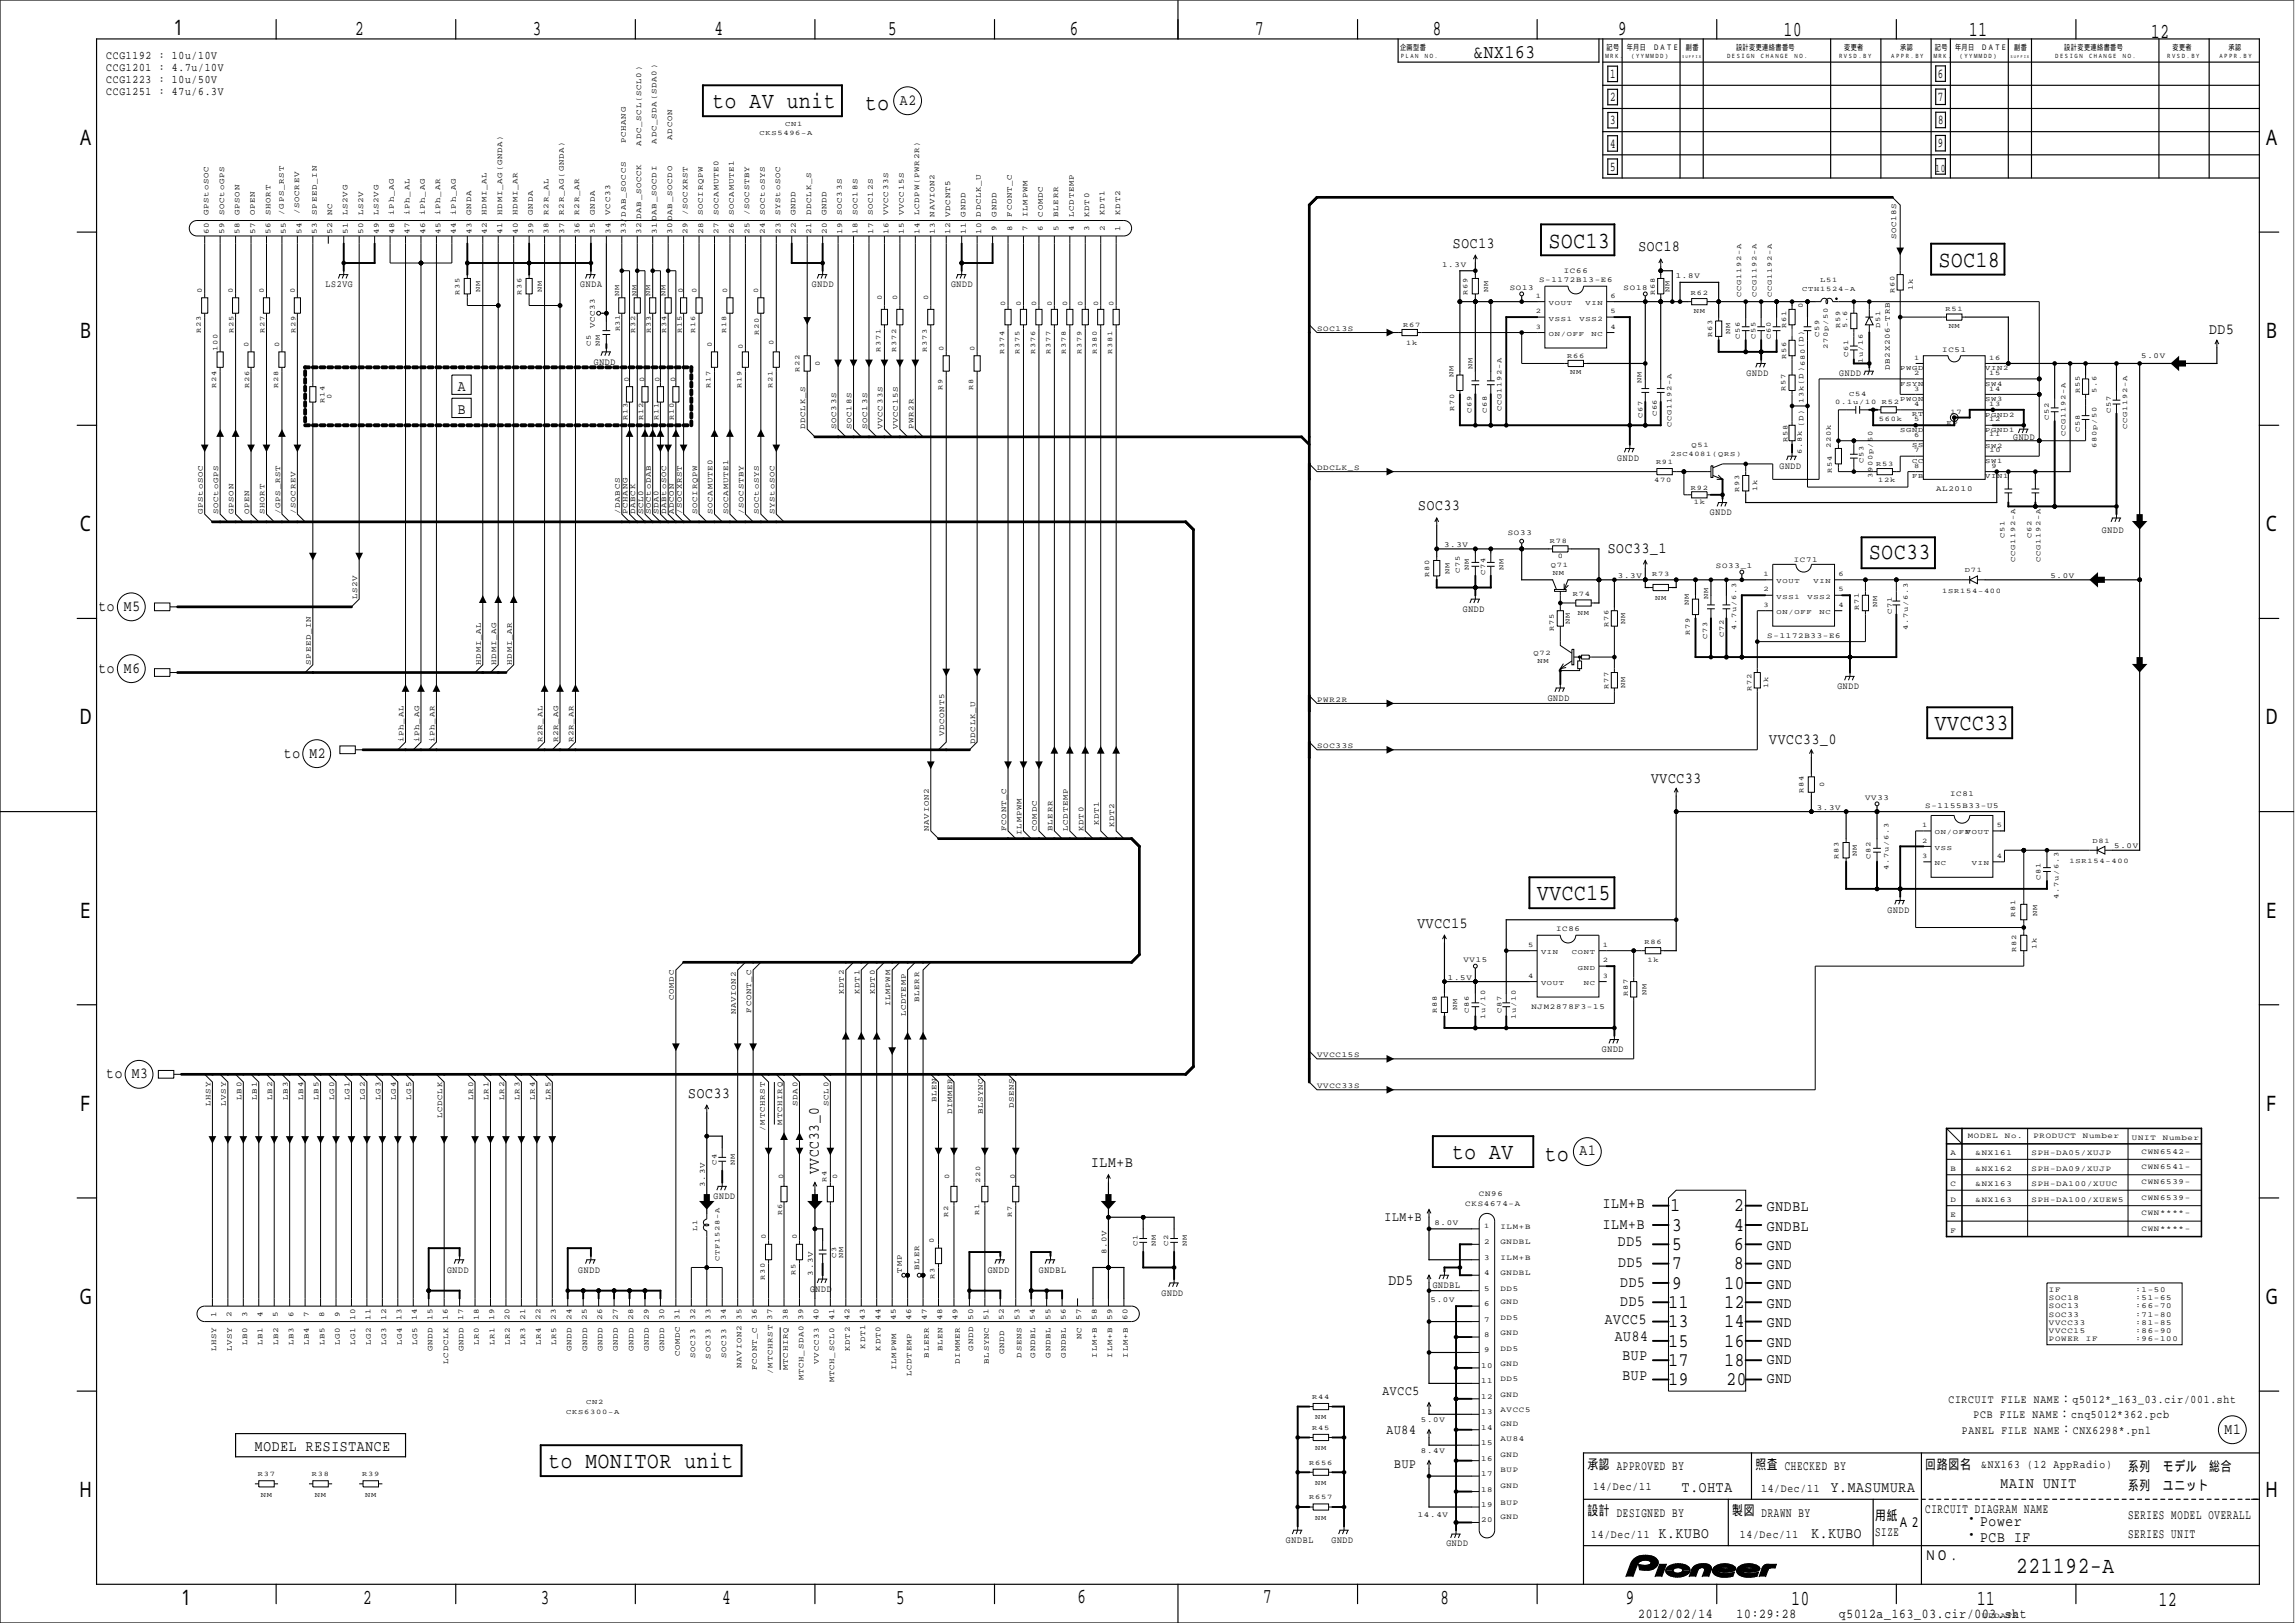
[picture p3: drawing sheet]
<svg xmlns="http://www.w3.org/2000/svg" width="420mm" height="297mm" viewBox="0 0 420 297" stroke-linecap="round" stroke-linejoin="round" font-family="sans-serif">
<defs><g id="words">
<g font-size="4.2">
<text x="130.5" y="19.9">to AV unit</text>
<text x="158.4" y="20.2">to</text>
<text x="283.5" y="45.3">SOC13</text>
<text x="354.9" y="48.8">SOC18</text>
<text x="342.2" y="102.2">SOC33</text>
<text x="354.2" y="133.7">VVCC33</text>
<text x="281.4" y="164.8">VVCC15</text>
<text x="265.9" y="212.2">to AV</text>
<text x="282.8" y="212.5">to</text>
<text x="100.4" y="268.7">to MONITOR unit</text>
<text x="369.1" y="287.8">221192-A</text>
</g>
<g font-size="3.9">
<text x="31.1" y="6.3">１</text>
<text x="65.1" y="6.4">2</text>
<text x="97.6" y="6.4">3</text>
<text x="130.8" y="6.4">4</text>
<text x="162.6" y="6.4">5</text>
<text x="195.9" y="6.3">6</text>
<text x="229.8" y="6.3">7</text>
<text x="262.3" y="6.4">8</text>
<text x="296.3" y="6.4">9</text>
<text x="326.6" y="6.6">10</text>
<text x="360.5" y="6.6">11</text>
<text x="393.8" y="6.9">12</text>
<text x="14.1" y="26.5">Ａ</text>
<text x="414.3" y="26.5">Ａ</text>
<text x="14.1" y="61.9">Ｂ</text>
<text x="414.3" y="61.9">Ｂ</text>
<text x="14.1" y="97.2">Ｃ</text>
<text x="414.3" y="97.2">Ｃ</text>
<text x="14.1" y="132.6">Ｄ</text>
<text x="414.3" y="132.6">Ｄ</text>
<text x="14.1" y="167.9">Ｅ</text>
<text x="414.3" y="167.9">Ｅ</text>
<text x="14.1" y="203.3">Ｆ</text>
<text x="414.3" y="203.3">Ｆ</text>
<text x="14.1" y="238.7">Ｇ</text>
<text x="414.3" y="238.7">Ｇ</text>
<text x="14.1" y="274">Ｈ</text>
<text x="414.3" y="274">Ｈ</text>
<text x="32.5" y="293.8">１</text>
<text x="66.5" y="293.5">2</text>
<text x="99" y="293.5">3</text>
<text x="132.2" y="293.5">4</text>
<text x="164" y="293.5">5</text>
<text x="197.3" y="293.4">6</text>
<text x="231.2" y="293.4">7</text>
<text x="263.7" y="293.5">8</text>
<text x="297.7" y="293.5">9</text>
<text x="328" y="293.7">10</text>
<text x="361.9" y="293.7">11</text>
<text x="395.2" y="294">12</text>
</g>
<g font-size="3.5">
<text x="269.7" y="10.7">&amp;NX163</text>
<text x="305.8" y="221.7">1</text>
<text x="317.5" y="221.7">2</text>
<text x="306.2" y="225.3">3</text>
<text x="317.5" y="225.3">4</text>
<text x="306.2" y="228.8">5</text>
<text x="306.2" y="232.3">7</text>
<text x="317.5" y="232.3">8</text>
<text x="317.5" y="228.8">6</text>
<text x="305.5" y="239.4">11</text>
<text x="306.2" y="235.9">9</text>
<text x="315.7" y="235.9">10</text>
<text x="315.7" y="239.4">12</text>
<text x="305.5" y="242.9">13</text>
<text x="315.7" y="242.9">14</text>
<text x="305.5" y="250">17</text>
<text x="305.5" y="246.5">15</text>
<text x="315.7" y="246.5">16</text>
<text x="315.7" y="250">18</text>
<text x="305.5" y="253.5">19</text>
<text x="316.1" y="253.5">20</text>
</g>
<g font-size="2.8">
<text x="164.7" y="19.1">A2</text>
<text x="266" y="45.3">SOC13</text>
<text x="299.9" y="46">SOC18</text>
<text x="404.4" y="61.2">DD5</text>
<text x="83.8" y="71.5">A</text>
<text x="83.8" y="75.7">B</text>
<text x="259.6" y="93.4">SOC33</text>
<text x="294.4" y="101.2">SOC33_1</text>
<text x="18" y="111.8">to M5</text>
<text x="18" y="123.1">to M6</text>
<text x="323.9" y="136.2">VVCC33_0</text>
<text x="52" y="138.6">to M2</text>
<text x="302.3" y="143.2">VVCC33</text>
<text x="259.5" y="169.8">VVCC15</text>
<text x="19.4" y="197.3">to M3</text>
<text x="126" y="200.9">SOC33</text>
<text x="149.9" y="214.9" transform="rotate(-90 149.9 214.9)">VVCC33_0</text>
<text x="199.7" y="213.6">ILM+B</text>
<text x="289.2" y="211.5">A1</text>
<text x="293.4" y="221">ILM+B</text>
<text x="323.5" y="221.7">GNDBL</text>
<text x="293.4" y="224.9">ILM+B</text>
<text x="323.5" y="225.3">GNDBL</text>
<text x="296.2" y="228.1">DD5</text>
<text x="296.3" y="232">DD5</text>
<text x="323.5" y="228.8">GND</text>
<text x="323.5" y="232.3">GND</text>
<text x="254.2" y="235.2">DD5</text>
<text x="296.6" y="235.5">DD5</text>
<text x="296.6" y="239">DD5</text>
<text x="323.5" y="235.9">GND</text>
<text x="323.5" y="239.4">GND</text>
<text x="293.8" y="242.2">AVCC5</text>
<text x="295.6" y="245.4">AU84</text>
<text x="323.5" y="242.9">GND</text>
<text x="297" y="248.9">BUP</text>
<text x="323.5" y="246.5">GND</text>
<text x="323.5" y="249.7">GND</text>
<text x="297" y="252.5">BUP</text>
<text x="323.5" y="253.2">GND</text>
<text x="407.3" y="262.4">M1</text>
<text x="46.7" y="265.6">MODEL RESISTANCE</text>
<text x="307.9" y="273">T.OHTA</text>
<text x="335.2" y="273">Y.MASUMURA</text>
<text x="366.3" y="272.3">MAIN UNIT</text>
<text x="303.7" y="281.5">K.KUBO</text>
<text x="331.6" y="281.5">K.KUBO</text>
<text x="359.5" y="279">・Power</text>
<text x="359.5" y="281.9">・PCB IF</text>
</g>
<g font-size="2.5">
<text x="294.8" y="14.3">1</text>
<text x="354.8" y="14.2">6</text>
<text x="294.8" y="18.5">2</text>
<text x="294.8" y="22.8">3</text>
<text x="354.8" y="18.5">7</text>
<text x="354.8" y="22.7">8</text>
<text x="294.8" y="27">4</text>
<text x="354.8" y="27">9</text>
<text x="294.8" y="31.3">5</text>
<text x="253.5" y="223.5">ILM+B</text>
<text x="253.1" y="255.3">AVCC5</text>
<text x="253.8" y="262.4">AU84</text>
<text x="255.3" y="268.7">BUP</text>
<text x="290.6" y="268.8">承認 APPROVED BY</text>
<text x="321.4" y="268.8">照査 CHECKED BY</text>
<text x="352.5" y="268.8">回路図名</text>
<text x="389.6" y="269.2">系列　モデル　総合</text>
<text x="389.6" y="272.7">系列　ユニット</text>
<text x="290.6" y="277.3">設計 DESIGNED BY</text>
<text x="317.1" y="277.3">製図 DRAWN BY</text>
<text x="343.3" y="278.3">用紙</text>
<text x="343.3" y="281.1">SIZE</text>
<text x="347.5" y="279.5">Ａ２</text>
<text x="352.5" y="276.9">CIRCUIT DIAGRAM NAME</text>
<text x="389.6" y="281.5">SERIES UNIT</text>
<text x="389.6" y="277.9">SERIES MODEL OVERALL</text>
<text x="352.5" y="285.5">ＮＯ．</text>
<text x="299.9" y="296.2">2012/02/14</text>
<text x="317.9" y="296.2">10:29:28</text>
<text x="336.7" y="296.2">q5012a_163_03.cir/003.sht</text>
</g>
<g font-size="2.1">
<text x="19.4" y="10.8">CCG1192 : 10u/10V</text>
<text x="19.4" y="13">CCG1201 : 4.7u/10V</text>
<text x="19.4" y="15.2">CCG1223 : 10u/50V</text>
<text x="19.4" y="17.4">CCG1251 : 47u/6.3V</text>
<text x="354.3" y="31.4">10</text>
<text x="356.7" y="256.7">CIRCUIT FILE NAME：q5012*_163_03.cir/001.sht</text>
<text x="359.2" y="262.4">PANEL FILE NAME：CNX6298*.pnl</text>
<text x="361.3" y="259.5">PCB FILE NAME：cnq5012*362.pcb</text>
<text x="362.7" y="268.7">&amp;NX163 (12 AppRadio)</text>
<text x="291.7" y="272.6">14/Dec/11</text>
<text x="322.4" y="273">14/Dec/11</text>
<text x="291.3" y="281.5">14/Dec/11</text>
<text x="318.5" y="281.5">14/Dec/11</text>
</g>
<g font-size="1.8">
<text x="59.6" y="52.6">LS2VG</text>
<text x="106.2" y="52.6">GNDA</text>
<text x="148.7" y="52.6">GNDD</text>
<text x="174.1" y="52.6">GNDD</text>
<text x="108.7" y="66.7">GNDD</text>
<text x="319.8" y="68.9">GNDD</text>
<text x="336.7" y="68.9">GNDD</text>
<text x="368.6" y="80.5">GNDD</text>
<text x="296.1" y="84.4">GNDD</text>
<text x="325.8" y="85.8">GNDD</text>
<text x="313" y="94.3">GNDD</text>
<text x="384.8" y="97.5">GNDD</text>
<text x="267.8" y="112">GNDD</text>
<text x="283.4" y="128.3">GNDD</text>
<text x="336.4" y="126.1">GNDD</text>
<text x="345.6" y="167.1">GNDD</text>
<text x="293.3" y="192.6">GNDD</text>
<text x="130.6" y="219.5">GNDD</text>
<text x="81.8" y="232.9">GNDD</text>
<text x="105.9" y="232.9">GNDD</text>
<text x="180.8" y="232.9">GNDD</text>
<text x="190.2" y="232.9">GNDBL</text>
<text x="148.3" y="236.4">GNDD</text>
<text x="212.6" y="237.1">GNDD</text>
<text x="262.3" y="235.7">GNDBL</text>
<text x="235.4" y="282.4">GNDBL</text>
<text x="243.8" y="282.4">GNDD</text>
<text x="264.8" y="282.9">GNDD</text>
</g>
<g font-size="1.4">
<text x="256.3" y="9.1">企画型番</text>
<text x="294.1" y="9.1">記号</text>
<text x="297.8" y="9.1">年月日　ＤＡＴＥ</text>
<text x="308.6" y="9.1">副番</text>
<text x="317.8" y="9.1">設計変更連絡書番号</text>
<text x="337.6" y="9.1">変更者</text>
<text x="347.9" y="9.1">承認</text>
<text x="354.2" y="9.1">記号</text>
<text x="357.9" y="9.1">年月日　ＤＡＴＥ</text>
<text x="368.7" y="9.1">副番</text>
<text x="377.9" y="9.1">設計変更連絡書番号</text>
<text x="397.7" y="9.1">変更者</text>
<text x="408" y="9.1">承認</text>
<text x="114.5" y="26.2" transform="rotate(-90 114.5 26.2)">PCHANG</text>
<text x="117.4" y="26.6" transform="rotate(-90 117.4 26.6)">ADC_SCL(SCL0)</text>
<text x="120.2" y="26.3" transform="rotate(-90 120.2 26.3)">ADC_SDA(SDA0)</text>
<text x="123" y="25.6" transform="rotate(-90 123 25.6)">ADCON</text>
<text x="38.2" y="39.4" transform="rotate(-90 38.2 39.4)">GPStoSOC</text>
<text x="41" y="39.4" transform="rotate(-90 41 39.4)">SOCtoGPS</text>
<text x="43.8" y="39.4" transform="rotate(-90 43.8 39.4)">GPSON</text>
<text x="46.7" y="39.4" transform="rotate(-90 46.7 39.4)">OPEN</text>
<text x="49.5" y="39.4" transform="rotate(-90 49.5 39.4)">SHORT</text>
<text x="52" y="39.3" transform="rotate(-90 52 39.3)">/GPS_RST</text>
<text x="54.8" y="39.2" transform="rotate(-90 54.8 39.2)">/SOCREV</text>
<text x="58" y="39.3" transform="rotate(-90 58 39.3)">SPEED_IN</text>
<text x="60.8" y="39.3" transform="rotate(-90 60.8 39.3)">NC</text>
<text x="63.6" y="39.4" transform="rotate(-90 63.6 39.4)">LS2VG</text>
<text x="66.5" y="39.4" transform="rotate(-90 66.5 39.4)">LS2V</text>
<text x="69.3" y="39.4" transform="rotate(-90 69.3 39.4)">LS2VG</text>
<text x="72.1" y="39.3" transform="rotate(-90 72.1 39.3)">iPh_AG</text>
<text x="75" y="39.4" transform="rotate(-90 75 39.4)">iPh_AL</text>
<text x="77.8" y="39.4" transform="rotate(-90 77.8 39.4)">iPh_AG</text>
<text x="80.6" y="39.4" transform="rotate(-90 80.6 39.4)">iPh_AR</text>
<text x="83.4" y="39.3" transform="rotate(-90 83.4 39.3)">iPh_AG</text>
<text x="86.3" y="39.3" transform="rotate(-90 86.3 39.3)">GNDA</text>
<text x="89.1" y="39.3" transform="rotate(-90 89.1 39.3)">HDMI_AL</text>
<text x="91.9" y="39.3" transform="rotate(-90 91.9 39.3)">HDMI_AG(GNDA)</text>
<text x="94.7" y="39.3" transform="rotate(-90 94.7 39.3)">HDMI_AR</text>
<text x="97.6" y="39.3" transform="rotate(-90 97.6 39.3)">GNDA</text>
<text x="100.4" y="39.3" transform="rotate(-90 100.4 39.3)">R2R_AL</text>
<text x="103.2" y="39.3" transform="rotate(-90 103.2 39.3)">R2R_AG(GNDA)</text>
<text x="106.1" y="39.3" transform="rotate(-90 106.1 39.3)">R2R_AR</text>
<text x="108.9" y="39.3" transform="rotate(-90 108.9 39.3)">GNDA</text>
<text x="111.7" y="39.3" transform="rotate(-90 111.7 39.3)">VCC33</text>
<text x="117.4" y="40.1" transform="rotate(-90 117.4 40.1)">DAB_SOCCK</text>
<text x="125.9" y="39.4" transform="rotate(-90 125.9 39.4)">/SOCXRST</text>
<text x="128.7" y="39.4" transform="rotate(-90 128.7 39.4)">SOCIRQPW</text>
<text x="131.5" y="39.4" transform="rotate(-90 131.5 39.4)">SOCAMUTE0</text>
<text x="134.3" y="39.4" transform="rotate(-90 134.3 39.4)">SOCAMUTE1</text>
<text x="137.2" y="39.4" transform="rotate(-90 137.2 39.4)">/SOCSTBY</text>
<text x="140" y="39.4" transform="rotate(-90 140 39.4)">SOCtoSYS</text>
<text x="142.8" y="39.4" transform="rotate(-90 142.8 39.4)">SYStoSOC</text>
<text x="145.7" y="39.4" transform="rotate(-90 145.7 39.4)">GNDD</text>
<text x="148.5" y="39.4" transform="rotate(-90 148.5 39.4)">DDCLK_S</text>
<text x="151.3" y="39.4" transform="rotate(-90 151.3 39.4)">GNDD</text>
<text x="154.1" y="39.4" transform="rotate(-90 154.1 39.4)">SOC33S</text>
<text x="157" y="39.4" transform="rotate(-90 157 39.4)">SOC18S</text>
<text x="159.8" y="39.4" transform="rotate(-90 159.8 39.4)">SOC12S</text>
<text x="162.6" y="39.4" transform="rotate(-90 162.6 39.4)">VVCC33S</text>
<text x="165.5" y="39.4" transform="rotate(-90 165.5 39.4)">VVCC15S</text>
<text x="168.3" y="39.4" transform="rotate(-90 168.3 39.4)">LCDPW(PWR2R)</text>
<text x="171.1" y="39.7" transform="rotate(-90 171.1 39.7)">NAVION2</text>
<text x="173.9" y="39.7" transform="rotate(-90 173.9 39.7)">VDCNT5</text>
<text x="176.8" y="39.7" transform="rotate(-90 176.8 39.7)">GNDD</text>
<text x="179.6" y="39.7" transform="rotate(-90 179.6 39.7)">DDCLK_U</text>
<text x="182.4" y="39.7" transform="rotate(-90 182.4 39.7)">GNDD</text>
<text x="185.3" y="39.7" transform="rotate(-90 185.3 39.7)">FCONT_C</text>
<text x="188.1" y="39.7" transform="rotate(-90 188.1 39.7)">ILMPWM</text>
<text x="190.9" y="39.7" transform="rotate(-90 190.9 39.7)">COMDC</text>
<text x="193.7" y="39.7" transform="rotate(-90 193.7 39.7)">BLERR</text>
<text x="196.6" y="39.7" transform="rotate(-90 196.6 39.7)">LCDTEMP</text>
<text x="199.4" y="39.7" transform="rotate(-90 199.4 39.7)">KDT0</text>
<text x="202.2" y="39.3" transform="rotate(-90 202.2 39.3)">KDT1</text>
<text x="205.1" y="39.3" transform="rotate(-90 205.1 39.3)">KDT2</text>
<text x="38.2" y="42.8" transform="rotate(-90 38.2 42.8)">60</text>
<text x="41" y="42.8" transform="rotate(-90 41 42.8)">59</text>
<text x="43.9" y="42.8" transform="rotate(-90 43.9 42.8)">58</text>
<text x="46.7" y="42.8" transform="rotate(-90 46.7 42.8)">57</text>
<text x="49.5" y="42.8" transform="rotate(-90 49.5 42.8)">56</text>
<text x="52.4" y="42.8" transform="rotate(-90 52.4 42.8)">55</text>
<text x="55.2" y="42.8" transform="rotate(-90 55.2 42.8)">54</text>
<text x="58" y="42.8" transform="rotate(-90 58 42.8)">53</text>
<text x="60.8" y="42.8" transform="rotate(-90 60.8 42.8)">52</text>
<text x="63.7" y="42.8" transform="rotate(-90 63.7 42.8)">51</text>
<text x="66.5" y="42.8" transform="rotate(-90 66.5 42.8)">50</text>
<text x="69.3" y="42.8" transform="rotate(-90 69.3 42.8)">49</text>
<text x="72.2" y="42.8" transform="rotate(-90 72.2 42.8)">48</text>
<text x="75" y="42.8" transform="rotate(-90 75 42.8)">47</text>
<text x="77.8" y="42.8" transform="rotate(-90 77.8 42.8)">46</text>
<text x="80.6" y="42.8" transform="rotate(-90 80.6 42.8)">45</text>
<text x="83.5" y="42.8" transform="rotate(-90 83.5 42.8)">44</text>
<text x="86.3" y="42.8" transform="rotate(-90 86.3 42.8)">43</text>
<text x="89.1" y="42.8" transform="rotate(-90 89.1 42.8)">42</text>
<text x="92" y="42.8" transform="rotate(-90 92 42.8)">41</text>
<text x="94.8" y="42.8" transform="rotate(-90 94.8 42.8)">40</text>
<text x="97.6" y="42.8" transform="rotate(-90 97.6 42.8)">39</text>
<text x="100.4" y="42.8" transform="rotate(-90 100.4 42.8)">38</text>
<text x="103.3" y="42.8" transform="rotate(-90 103.3 42.8)">37</text>
<text x="106.1" y="42.8" transform="rotate(-90 106.1 42.8)">36</text>
<text x="108.9" y="42.8" transform="rotate(-90 108.9 42.8)">35</text>
<text x="111.7" y="42.8" transform="rotate(-90 111.7 42.8)">34</text>
<text x="114.6" y="42.8" transform="rotate(-90 114.6 42.8)">33/DAB_SOCCS</text>
<text x="117.4" y="42.8" transform="rotate(-90 117.4 42.8)">32</text>
<text x="120.2" y="42.8" transform="rotate(-90 120.2 42.8)">31DAB_SOCDI</text>
<text x="123.1" y="42.8" transform="rotate(-90 123.1 42.8)">30DAB_SOCDO</text>
<text x="125.9" y="42.8" transform="rotate(-90 125.9 42.8)">29</text>
<text x="128.7" y="42.8" transform="rotate(-90 128.7 42.8)">28</text>
<text x="131.5" y="42.8" transform="rotate(-90 131.5 42.8)">27</text>
<text x="134.4" y="42.8" transform="rotate(-90 134.4 42.8)">26</text>
<text x="137.2" y="42.8" transform="rotate(-90 137.2 42.8)">25</text>
<text x="140" y="42.8" transform="rotate(-90 140 42.8)">24</text>
<text x="142.9" y="42.8" transform="rotate(-90 142.9 42.8)">23</text>
<text x="145.7" y="42.8" transform="rotate(-90 145.7 42.8)">22</text>
<text x="148.5" y="42.8" transform="rotate(-90 148.5 42.8)">21</text>
<text x="151.3" y="42.8" transform="rotate(-90 151.3 42.8)">20</text>
<text x="154.2" y="42.8" transform="rotate(-90 154.2 42.8)">19</text>
<text x="157" y="42.8" transform="rotate(-90 157 42.8)">18</text>
<text x="159.8" y="42.8" transform="rotate(-90 159.8 42.8)">17</text>
<text x="162.7" y="42.8" transform="rotate(-90 162.7 42.8)">16</text>
<text x="165.5" y="42.8" transform="rotate(-90 165.5 42.8)">15</text>
<text x="168.3" y="42.8" transform="rotate(-90 168.3 42.8)">14</text>
<text x="171.1" y="42.8" transform="rotate(-90 171.1 42.8)">13</text>
<text x="174" y="42.8" transform="rotate(-90 174 42.8)">12</text>
<text x="176.8" y="42.8" transform="rotate(-90 176.8 42.8)">11</text>
<text x="179.6" y="42.8" transform="rotate(-90 179.6 42.8)">10</text>
<text x="182.5" y="42.2" transform="rotate(-90 182.5 42.2)">9</text>
<text x="185.3" y="42.2" transform="rotate(-90 185.3 42.2)">8</text>
<text x="188.1" y="42.2" transform="rotate(-90 188.1 42.2)">7</text>
<text x="190.9" y="42.2" transform="rotate(-90 190.9 42.2)">6</text>
<text x="193.8" y="42.2" transform="rotate(-90 193.8 42.2)">5</text>
<text x="196.6" y="42.2" transform="rotate(-90 196.6 42.2)">4</text>
<text x="199.4" y="42.2" transform="rotate(-90 199.4 42.2)">3</text>
<text x="202.3" y="42.2" transform="rotate(-90 202.3 42.2)">2</text>
<text x="205.1" y="42.2" transform="rotate(-90 205.1 42.2)">1</text>
<text x="347.2" y="43.8" transform="rotate(-90 347.2 43.8)">SOC18S</text>
<text x="264" y="48.8">1.3V</text>
<text x="276.4" y="53.1">SO13</text>
<text x="281.8" y="51.7">S-1172B13-E6</text>
<text x="286.3" y="49.9">IC66</text>
<text x="297.3" y="53.1">SO18</text>
<text x="306.8" y="51">1.8V</text>
<text x="108.9" y="60.1" transform="rotate(-90 108.9 60.1)">VCC33</text>
<text x="241.1" y="60.5">SOC13S</text>
<text x="355.6" y="64.4">IC51</text>
<text x="392" y="65.5">5.0V</text>
<text x="346" y="67.7" transform="rotate(-90 346 67.7)">DB2X206-TRB</text>
<text x="147.4" y="78.5" transform="rotate(-90 147.4 78.5)">DDCLK_S</text>
<text x="153.1" y="78.5" transform="rotate(-90 153.1 78.5)">SOC33S</text>
<text x="155.9" y="78.5" transform="rotate(-90 155.9 78.5)">SOC18S</text>
<text x="158.7" y="78.5" transform="rotate(-90 158.7 78.5)">SOC13S</text>
<text x="161.6" y="78.5" transform="rotate(-90 161.6 78.5)">VVCC33S</text>
<text x="164.4" y="78.5" transform="rotate(-90 164.4 78.5)">VVCC15S</text>
<text x="167.2" y="78.5" transform="rotate(-90 167.2 78.5)">PWR2R</text>
<text x="330.2" y="78.2" transform="rotate(-90 330.2 78.2)">(D)</text>
<text x="241.1" y="86">DDCLK_S</text>
<text x="354.5" y="89.9">AL2010</text>
<text x="37.1" y="94.1" transform="rotate(-90 37.1 94.1)">GPStoSOC</text>
<text x="39.9" y="94.1" transform="rotate(-90 39.9 94.1)">SOCtoGPS</text>
<text x="42.8" y="94.1" transform="rotate(-90 42.8 94.1)">GPSON</text>
<text x="45.6" y="94.1" transform="rotate(-90 45.6 94.1)">OPEN</text>
<text x="48.4" y="94.1" transform="rotate(-90 48.4 94.1)">SHORT</text>
<text x="51.3" y="94.1" transform="rotate(-90 51.3 94.1)">/GPS_RST</text>
<text x="54.1" y="94.1" transform="rotate(-90 54.1 94.1)">/SOCREV</text>
<text x="113.5" y="94.1" transform="rotate(-90 113.5 94.1)">/DABCS</text>
<text x="114.9" y="94.1" transform="rotate(-90 114.9 94.1)">PCHANG</text>
<text x="116.3" y="94.1" transform="rotate(-90 116.3 94.1)">DABCK</text>
<text x="117.7" y="94.1" transform="rotate(-90 117.7 94.1)">SCL0</text>
<text x="119.1" y="94.1" transform="rotate(-90 119.1 94.1)">SOCtoDAB</text>
<text x="120.6" y="94.1" transform="rotate(-90 120.6 94.1)">SDA0</text>
<text x="122" y="94.1" transform="rotate(-90 122 94.1)">DABtoSOC</text>
<text x="123.4" y="94.1" transform="rotate(-90 123.4 94.1)">ADCON</text>
<text x="124.8" y="94.1" transform="rotate(-90 124.8 94.1)">/SOCXRST</text>
<text x="127.6" y="94.1" transform="rotate(-90 127.6 94.1)">SOCIRQPW</text>
<text x="130.5" y="94.1" transform="rotate(-90 130.5 94.1)">SOCAMUTE0</text>
<text x="133.3" y="94.1" transform="rotate(-90 133.3 94.1)">SOCAMUTE1</text>
<text x="136.1" y="94.1" transform="rotate(-90 136.1 94.1)">/SOCSTBY</text>
<text x="138.9" y="94.1" transform="rotate(-90 138.9 94.1)">SOCtoSYS</text>
<text x="141.8" y="94.1" transform="rotate(-90 141.8 94.1)">SYStoSOC</text>
<text x="264.4" y="100.1">3.3V</text>
<text x="276" y="98">SO33</text>
<text x="296.2" y="105.8">3.3V</text>
<text x="314.2" y="104">SO33_1</text>
<text x="328.4" y="102.9">IC71</text>
<text x="375.4" y="105.8">5.0V</text>
<text x="65.4" y="109.7" transform="rotate(-90 65.4 109.7)">LS2V</text>
<text x="323.6" y="116.7">S-1172B33-E6</text>
<text x="56.9" y="121.7" transform="rotate(-90 56.9 121.7)">SPEED_IN</text>
<text x="88" y="121.7" transform="rotate(-90 88 121.7)">HDMI_AL</text>
<text x="90.9" y="121.7" transform="rotate(-90 90.9 121.7)">HDMI_AG</text>
<text x="93.7" y="121.7" transform="rotate(-90 93.7 121.7)">HDMI_AR</text>
<text x="241.1" y="128.4">PWR2R</text>
<text x="73.9" y="135.8" transform="rotate(-90 73.9 135.8)">iPh_AL</text>
<text x="76.7" y="135.8" transform="rotate(-90 76.7 135.8)">iPh_AG</text>
<text x="79.5" y="135.8" transform="rotate(-90 79.5 135.8)">iPh_AR</text>
<text x="99.3" y="135.8" transform="rotate(-90 99.3 135.8)">R2R_AL</text>
<text x="102.2" y="135.8" transform="rotate(-90 102.2 135.8)">R2R_AG</text>
<text x="105" y="135.8" transform="rotate(-90 105 135.8)">R2R_AR</text>
<text x="172.9" y="134.8" transform="rotate(-90 172.9 134.8)">VDCONT5</text>
<text x="178.5" y="136.2" transform="rotate(-90 178.5 136.2)">DDCLK_U</text>
<text x="241.1" y="136.9">SOC33S</text>
<text x="332.6" y="148.2">3.3V</text>
<text x="341.4" y="146.4">VV33</text>
<text x="352.5" y="147.8">S-1155B33-U5</text>
<text x="357" y="145.7">IC81</text>
<text x="170.1" y="152.1" transform="rotate(-90 170.1 152.1)">NAVION2</text>
<text x="184.2" y="152.1" transform="rotate(-90 184.2 152.1)">FCONT_C</text>
<text x="187" y="152.8" transform="rotate(-90 187 152.8)">ILMPWM</text>
<text x="189.8" y="152.1" transform="rotate(-90 189.8 152.1)">COMDC</text>
<text x="192.7" y="152.1" transform="rotate(-90 192.7 152.1)">BLERR</text>
<text x="195.5" y="152.1" transform="rotate(-90 195.5 152.1)">LCDTEMP</text>
<text x="198.3" y="152.1" transform="rotate(-90 198.3 152.1)">KDT0</text>
<text x="201.2" y="151" transform="rotate(-90 201.2 151)">KDT1</text>
<text x="204" y="151.4" transform="rotate(-90 204 151.4)">KDT2</text>
<text x="387.1" y="155.3">5.0V</text>
<text x="284.9" y="170.5">IC86</text>
<text x="265.1" y="179.3">1.5V</text>
<text x="267.9" y="176.1">VV15</text>
<text x="123.4" y="183" transform="rotate(-90 123.4 183)">COMDC</text>
<text x="134.7" y="185.7" transform="rotate(-90 134.7 185.7)">NAVION2</text>
<text x="137.5" y="185.3" transform="rotate(-90 137.5 185.3)">FCONT_C</text>
<text x="154.5" y="181.9" transform="rotate(-90 154.5 181.9)">KDT2</text>
<text x="157.3" y="181.9" transform="rotate(-90 157.3 181.9)">KDT1</text>
<text x="160.2" y="181.9" transform="rotate(-90 160.2 181.9)">KDT0</text>
<text x="163" y="184.2" transform="rotate(-90 163 184.2)">ILMPWM</text>
<text x="168.3" y="183.4" transform="rotate(-90 168.3 183.4)">BLERR</text>
<text x="280.4" y="184.6">NJM2878F3-15</text>
<text x="165.8" y="186" transform="rotate(-90 165.8 186)">LCDTEMP</text>
<text x="241.1" y="193.4">VVCC15S</text>
<text x="38.5" y="202.4" transform="rotate(-90 38.5 202.4)">LHSY</text>
<text x="41.4" y="202.4" transform="rotate(-90 41.4 202.4)">LVSY</text>
<text x="44.2" y="201.3" transform="rotate(-90 44.2 201.3)">LB0</text>
<text x="47" y="201.3" transform="rotate(-90 47 201.3)">LB1</text>
<text x="49.8" y="201.3" transform="rotate(-90 49.8 201.3)">LB2</text>
<text x="52.7" y="201.3" transform="rotate(-90 52.7 201.3)">LB3</text>
<text x="55.5" y="201.3" transform="rotate(-90 55.5 201.3)">LB4</text>
<text x="58.3" y="201.3" transform="rotate(-90 58.3 201.3)">LB5</text>
<text x="61.2" y="201.3" transform="rotate(-90 61.2 201.3)">LG0</text>
<text x="64" y="201.3" transform="rotate(-90 64 201.3)">LG1</text>
<text x="66.8" y="201.3" transform="rotate(-90 66.8 201.3)">LG2</text>
<text x="69.6" y="201.3" transform="rotate(-90 69.6 201.3)">LG3</text>
<text x="72.5" y="201.3" transform="rotate(-90 72.5 201.3)">LG4</text>
<text x="75.3" y="201.3" transform="rotate(-90 75.3 201.3)">LG5</text>
<text x="86.6" y="201.3" transform="rotate(-90 86.6 201.3)">LR0</text>
<text x="89.4" y="201.3" transform="rotate(-90 89.4 201.3)">LR1</text>
<text x="92.3" y="201.3" transform="rotate(-90 92.3 201.3)">LR2</text>
<text x="95.1" y="201.3" transform="rotate(-90 95.1 201.3)">LR3</text>
<text x="97.9" y="201.3" transform="rotate(-90 97.9 201.3)">LR4</text>
<text x="100.8" y="201.3" transform="rotate(-90 100.8 201.3)">LR5</text>
<text x="146" y="202.4" transform="rotate(-90 146 202.4)">SDA0</text>
<text x="151.7" y="202.4" transform="rotate(-90 151.7 202.4)">SCL0</text>
<text x="171.5" y="201.7" transform="rotate(-90 171.5 201.7)">BLEN</text>
<text x="174.3" y="204" transform="rotate(-90 174.3 204)">DIMMER</text>
<text x="179.9" y="204" transform="rotate(-90 179.9 204)">BLSYNC</text>
<text x="185.6" y="202.8" transform="rotate(-90 185.6 202.8)">DSENS</text>
<text x="241.1" y="199.1">VVCC33S</text>
<text x="81" y="204.7" transform="rotate(-90 81 204.7)">LCDCLK</text>
<text x="140" y="206.9" transform="rotate(-90 140 206.9)">/MTCHRST</text>
<text x="143.2" y="205.8" transform="rotate(-90 143.2 205.8)">MTCHIRQ</text>
<text x="360.3" y="208.3">MODEL</text>
<text x="367" y="208.3">No.</text>
<text x="372.3" y="208.3">PRODUCT</text>
<text x="381.3" y="208.3">Number</text>
<text x="390.3" y="208.6">UNIT</text>
<text x="396" y="208.6">Number</text>
<text x="357.1" y="214.3">B</text>
<text x="357.1" y="211.5">A</text>
<text x="361.7" y="211.5">&amp;NX161</text>
<text x="361.7" y="214.3">&amp;NX162</text>
<text x="371.9" y="211.5">SPH-DA05/XUJP</text>
<text x="371.9" y="214.3">SPH-DA09/XUJP</text>
<text x="392.1" y="211.1">CWN6542-</text>
<text x="392.1" y="213.9">CWN6541-</text>
<text x="129" y="217.2" transform="rotate(-90 129 217.2)">3.3V</text>
<text x="268.3" y="220.7">CKS4674-A</text>
<text x="270.7" y="218.9">CN96</text>
<text x="357.1" y="220">D</text>
<text x="357.1" y="217.1">C</text>
<text x="361.7" y="217.1">&amp;NX163</text>
<text x="361.7" y="220">&amp;NX163</text>
<text x="371.9" y="217.1">SPH-DA100/XUUC</text>
<text x="371.9" y="220">SPH-DA100/XUEW5</text>
<text x="392.1" y="216.8">CWN6539-</text>
<text x="392.1" y="219.6">CWN6539-</text>
<text x="262.6" y="224.2">8.0V</text>
<text x="271.7" y="227.7">2</text>
<text x="274.7" y="224.9">ILM+B</text>
<text x="274.7" y="227.7">GNDBL</text>
<text x="357.1" y="222.8">E</text>
<text x="357.1" y="225.6">F</text>
<text x="392.1" y="225.3">CWN****-</text>
<text x="392.1" y="222.4">CWN****-</text>
<text x="148.8" y="233.5" transform="rotate(-90 148.8 233.5)">3.3V</text>
<text x="165.1" y="232.9" transform="rotate(-90 165.1 232.9)">TMP</text>
<text x="168.3" y="232.4" transform="rotate(-90 168.3 232.4)">BLER</text>
<text x="202.6" y="229.6" transform="rotate(-90 202.6 229.6)">8.0V</text>
<text x="271.7" y="230.6">3</text>
<text x="271.7" y="233.4">4</text>
<text x="274.7" y="230.6">ILM+B</text>
<text x="274.7" y="233.4">GNDBL</text>
<text x="261.9" y="238.3">5.0V</text>
<text x="271.7" y="236.2">5</text>
<text x="271.7" y="239">6</text>
<text x="274.7" y="236.2">DD5</text>
<text x="274.7" y="238.7">GND</text>
<text x="375.1" y="236.5">IF</text>
<text x="375.1" y="238">SOC18</text>
<text x="375.1" y="239.5">SOC13</text>
<text x="390.9" y="236.5">:1-50</text>
<text x="390.9" y="238">:51-65</text>
<text x="390.9" y="239.5">:66-70</text>
<text x="39.6" y="241" transform="rotate(-90 39.6 241)">1</text>
<text x="42.4" y="241" transform="rotate(-90 42.4 241)">2</text>
<text x="45.2" y="241" transform="rotate(-90 45.2 241)">3</text>
<text x="48" y="241" transform="rotate(-90 48 241)">4</text>
<text x="50.9" y="241" transform="rotate(-90 50.9 241)">5</text>
<text x="53.7" y="241" transform="rotate(-90 53.7 241)">6</text>
<text x="56.5" y="241" transform="rotate(-90 56.5 241)">7</text>
<text x="59.4" y="241" transform="rotate(-90 59.4 241)">8</text>
<text x="62.2" y="241" transform="rotate(-90 62.2 241)">9</text>
<text x="65" y="241.6" transform="rotate(-90 65 241.6)">10</text>
<text x="67.8" y="241.6" transform="rotate(-90 67.8 241.6)">11</text>
<text x="70.7" y="241.6" transform="rotate(-90 70.7 241.6)">12</text>
<text x="73.5" y="241.6" transform="rotate(-90 73.5 241.6)">13</text>
<text x="76.3" y="241.6" transform="rotate(-90 76.3 241.6)">14</text>
<text x="79.2" y="241.6" transform="rotate(-90 79.2 241.6)">15</text>
<text x="82" y="241.6" transform="rotate(-90 82 241.6)">16</text>
<text x="84.8" y="241.6" transform="rotate(-90 84.8 241.6)">17</text>
<text x="87.6" y="241.6" transform="rotate(-90 87.6 241.6)">18</text>
<text x="90.5" y="241.6" transform="rotate(-90 90.5 241.6)">19</text>
<text x="93.3" y="241.6" transform="rotate(-90 93.3 241.6)">20</text>
<text x="96.1" y="241.6" transform="rotate(-90 96.1 241.6)">21</text>
<text x="99" y="241.6" transform="rotate(-90 99 241.6)">22</text>
<text x="101.8" y="241.6" transform="rotate(-90 101.8 241.6)">23</text>
<text x="104.6" y="241.6" transform="rotate(-90 104.6 241.6)">24</text>
<text x="107.4" y="241.6" transform="rotate(-90 107.4 241.6)">25</text>
<text x="110.3" y="241.6" transform="rotate(-90 110.3 241.6)">26</text>
<text x="113.1" y="241.6" transform="rotate(-90 113.1 241.6)">27</text>
<text x="115.9" y="241.6" transform="rotate(-90 115.9 241.6)">28</text>
<text x="118.8" y="241.6" transform="rotate(-90 118.8 241.6)">29</text>
<text x="121.6" y="241.6" transform="rotate(-90 121.6 241.6)">30</text>
<text x="124.4" y="241.6" transform="rotate(-90 124.4 241.6)">31</text>
<text x="127.2" y="241.6" transform="rotate(-90 127.2 241.6)">32</text>
<text x="130.1" y="241.6" transform="rotate(-90 130.1 241.6)">33</text>
<text x="132.9" y="241.6" transform="rotate(-90 132.9 241.6)">34</text>
<text x="135.7" y="241.6" transform="rotate(-90 135.7 241.6)">35</text>
<text x="138.6" y="241.6" transform="rotate(-90 138.6 241.6)">36</text>
<text x="141.4" y="241.6" transform="rotate(-90 141.4 241.6)">37</text>
<text x="144.2" y="241.6" transform="rotate(-90 144.2 241.6)">38</text>
<text x="147" y="241.6" transform="rotate(-90 147 241.6)">39</text>
<text x="149.9" y="241.6" transform="rotate(-90 149.9 241.6)">40</text>
<text x="152.7" y="241.6" transform="rotate(-90 152.7 241.6)">41</text>
<text x="155.5" y="241.6" transform="rotate(-90 155.5 241.6)">42</text>
<text x="158.4" y="241.6" transform="rotate(-90 158.4 241.6)">43</text>
<text x="161.2" y="241.6" transform="rotate(-90 161.2 241.6)">44</text>
<text x="164" y="241.6" transform="rotate(-90 164 241.6)">45</text>
<text x="166.8" y="241.6" transform="rotate(-90 166.8 241.6)">46</text>
<text x="169.7" y="241.6" transform="rotate(-90 169.7 241.6)">47</text>
<text x="172.5" y="241.6" transform="rotate(-90 172.5 241.6)">48</text>
<text x="175.3" y="241.6" transform="rotate(-90 175.3 241.6)">49</text>
<text x="178.1" y="241.6" transform="rotate(-90 178.1 241.6)">50</text>
<text x="181" y="241.6" transform="rotate(-90 181 241.6)">51</text>
<text x="183.8" y="241.6" transform="rotate(-90 183.8 241.6)">52</text>
<text x="186.6" y="241.6" transform="rotate(-90 186.6 241.6)">53</text>
<text x="189.5" y="241.6" transform="rotate(-90 189.5 241.6)">54</text>
<text x="192.3" y="241.6" transform="rotate(-90 192.3 241.6)">55</text>
<text x="195.1" y="241.6" transform="rotate(-90 195.1 241.6)">56</text>
<text x="197.9" y="241.6" transform="rotate(-90 197.9 241.6)">57</text>
<text x="198" y="245.1" transform="rotate(-90 198 245.1)">NC</text>
<text x="200.8" y="241.6" transform="rotate(-90 200.8 241.6)">58</text>
<text x="203.6" y="241.6" transform="rotate(-90 203.6 241.6)">59</text>
<text x="206.4" y="241.6" transform="rotate(-90 206.4 241.6)">60</text>
<text x="271.7" y="241.9">7</text>
<text x="271.7" y="244.7">8</text>
<text x="274.7" y="244.3">GND</text>
<text x="274.7" y="241.5">DD5</text>
<text x="375.1" y="241">SOC33</text>
<text x="375.1" y="242.4">VVCC33</text>
<text x="375.1" y="243.9">VVCC15</text>
<text x="375.1" y="245.4">POWER</text>
<text x="381.9" y="245.4">IF</text>
<text x="390.9" y="241">:71-80</text>
<text x="390.9" y="242.4">:81-85</text>
<text x="390.9" y="243.9">:86-90</text>
<text x="390.9" y="245.4">:96-100</text>
<text x="39.6" y="247.3" transform="rotate(-90 39.6 247.3)">LHSY</text>
<text x="42.4" y="247.3" transform="rotate(-90 42.4 247.3)">LVSY</text>
<text x="45.3" y="246.2" transform="rotate(-90 45.3 246.2)">LB0</text>
<text x="48.1" y="246.2" transform="rotate(-90 48.1 246.2)">LB1</text>
<text x="50.9" y="246.2" transform="rotate(-90 50.9 246.2)">LB2</text>
<text x="53.7" y="246.2" transform="rotate(-90 53.7 246.2)">LB3</text>
<text x="56.6" y="246.2" transform="rotate(-90 56.6 246.2)">LB4</text>
<text x="59.4" y="246.2" transform="rotate(-90 59.4 246.2)">LB5</text>
<text x="62.2" y="246.2" transform="rotate(-90 62.2 246.2)">LG0</text>
<text x="65.1" y="246.2" transform="rotate(-90 65.1 246.2)">LG1</text>
<text x="67.9" y="246.2" transform="rotate(-90 67.9 246.2)">LG2</text>
<text x="70.7" y="246.2" transform="rotate(-90 70.7 246.2)">LG3</text>
<text x="73.5" y="246.2" transform="rotate(-90 73.5 246.2)">LG4</text>
<text x="76.4" y="246.2" transform="rotate(-90 76.4 246.2)">LG5</text>
<text x="79.2" y="247.3" transform="rotate(-90 79.2 247.3)">GNDD</text>
<text x="82" y="249.6" transform="rotate(-90 82 249.6)">LCDCLK</text>
<text x="84.8" y="247.3" transform="rotate(-90 84.8 247.3)">GNDD</text>
<text x="87.7" y="246.2" transform="rotate(-90 87.7 246.2)">LR0</text>
<text x="90.5" y="246.2" transform="rotate(-90 90.5 246.2)">LR1</text>
<text x="93.3" y="246.2" transform="rotate(-90 93.3 246.2)">LR2</text>
<text x="96.2" y="246.2" transform="rotate(-90 96.2 246.2)">LR3</text>
<text x="99" y="246.2" transform="rotate(-90 99 246.2)">LR4</text>
<text x="101.8" y="246.2" transform="rotate(-90 101.8 246.2)">LR5</text>
<text x="104.6" y="247.3" transform="rotate(-90 104.6 247.3)">GNDD</text>
<text x="107.5" y="247.3" transform="rotate(-90 107.5 247.3)">GNDD</text>
<text x="110.3" y="247.3" transform="rotate(-90 110.3 247.3)">GNDD</text>
<text x="113.1" y="247.3" transform="rotate(-90 113.1 247.3)">GNDD</text>
<text x="116" y="247.3" transform="rotate(-90 116 247.3)">GNDD</text>
<text x="118.8" y="247.3" transform="rotate(-90 118.8 247.3)">GNDD</text>
<text x="121.6" y="247.3" transform="rotate(-90 121.6 247.3)">GNDD</text>
<text x="124.4" y="248.2" transform="rotate(-90 124.4 248.2)">COMDC</text>
<text x="127.3" y="248.6" transform="rotate(-90 127.3 248.6)">SOC33</text>
<text x="130.1" y="248.7" transform="rotate(-90 130.1 248.7)">SOC33</text>
<text x="132.9" y="248.6" transform="rotate(-90 132.9 248.6)">SOC33</text>
<text x="135.8" y="250.4" transform="rotate(-90 135.8 250.4)">NAVION2</text>
<text x="138.6" y="250.7" transform="rotate(-90 138.6 250.7)">FCONT_C</text>
<text x="141.4" y="251.4" transform="rotate(-90 141.4 251.4)">/MTCHRST</text>
<text x="144.2" y="250.7" transform="rotate(-90 144.2 250.7)">MTCHIRQ</text>
<text x="149.9" y="249.6" transform="rotate(-90 149.9 249.6)">VVCC33</text>
<text x="155.6" y="247.2" transform="rotate(-90 155.6 247.2)">KDT2</text>
<text x="158.4" y="246.8" transform="rotate(-90 158.4 246.8)">KDT1</text>
<text x="161.2" y="247.2" transform="rotate(-90 161.2 247.2)">KDT0</text>
<text x="164" y="250.7" transform="rotate(-90 164 250.7)">ILMPWM</text>
<text x="166.9" y="251.8" transform="rotate(-90 166.9 251.8)">LCDTEMP</text>
<text x="170.1" y="248.4" transform="rotate(-90 170.1 248.4)">BLERR</text>
<text x="172.5" y="247.3" transform="rotate(-90 172.5 247.3)">BLEN</text>
<text x="175.7" y="249.6" transform="rotate(-90 175.7 249.6)">DIMMER</text>
<text x="178.2" y="247.2" transform="rotate(-90 178.2 247.2)">GNDD</text>
<text x="181" y="249.6" transform="rotate(-90 181 249.6)">BLSYNC</text>
<text x="183.8" y="247.9" transform="rotate(-90 183.8 247.9)">GNDD</text>
<text x="187" y="248.4" transform="rotate(-90 187 248.4)">DSENS</text>
<text x="189.5" y="248.4" transform="rotate(-90 189.5 248.4)">GNDBL</text>
<text x="192.3" y="248.4" transform="rotate(-90 192.3 248.4)">GNDBL</text>
<text x="195.2" y="248.4" transform="rotate(-90 195.2 248.4)">GNDBL</text>
<text x="200.8" y="248.4" transform="rotate(-90 200.8 248.4)">ILM+B</text>
<text x="203.6" y="248.4" transform="rotate(-90 203.6 248.4)">ILM+B</text>
<text x="206.5" y="248.4" transform="rotate(-90 206.5 248.4)">ILM+B</text>
<text x="271.2" y="250.4">10</text>
<text x="271.7" y="247.5">9</text>
<text x="274.7" y="250">GND</text>
<text x="274.7" y="247.2">DD5</text>
<text x="147.1" y="252.6" transform="rotate(-90 147.1 252.6)">MTCH_SDA0</text>
<text x="152.7" y="253" transform="rotate(-90 152.7 253)">MTCH_SCL0</text>
<text x="271.2" y="253.2">11</text>
<text x="271.2" y="256">12</text>
<text x="274.7" y="252.8">DD5</text>
<text x="274.7" y="255.7">GND</text>
<text x="260.1" y="260.3">5.0V</text>
<text x="271.2" y="258.8">13</text>
<text x="271.2" y="261.7">14</text>
<text x="274.7" y="263.8">AU84</text>
<text x="274.7" y="261">GND</text>
<text x="274.7" y="258.5">AVCC5</text>
<text x="260.1" y="265.9">8.4V</text>
<text x="271.2" y="264.5">15</text>
<text x="271.2" y="267.3">16</text>
<text x="274.7" y="266.6">GND</text>
<text x="274.7" y="269.4">BUP</text>
<text x="271.2" y="270.2">17</text>
<text x="271.2" y="273">18</text>
<text x="271.2" y="275.8">19</text>
<text x="274.7" y="272.3">GND</text>
<text x="274.7" y="275.5">BUP</text>
<text x="259.6" y="277.6">14.4V</text>
<text x="271.2" y="278.6">20</text>
<text x="274.7" y="277.9">GND</text>
<text x="362.8" y="296">UPDATE</text>
</g>
<g font-size="1.3">
<text x="143.7" y="23">CN1</text>
<text x="139" y="24.7">CKS5496-A</text>
<text x="37" y="53.6" transform="rotate(-90 37 53.6)">0</text>
<text x="42.6" y="53.6" transform="rotate(-90 42.6 53.6)">0</text>
<text x="48.3" y="53.6" transform="rotate(-90 48.3 53.6)">0</text>
<text x="53.9" y="53.6" transform="rotate(-90 53.9 53.6)">0</text>
<text x="84.1" y="54" transform="rotate(-90 84.1 54)">R35</text>
<text x="87.9" y="53.4" transform="rotate(-90 87.9 53.4)">NM</text>
<text x="95.5" y="54" transform="rotate(-90 95.5 54)">R36</text>
<text x="99.2" y="53.4" transform="rotate(-90 99.2 53.4)">NM</text>
<text x="125" y="53.6" transform="rotate(-90 125 53.6)">0</text>
<text x="127.5" y="53.6" transform="rotate(-90 127.5 53.6)">0</text>
<text x="133.1" y="53.6" transform="rotate(-90 133.1 53.6)">0</text>
<text x="138.8" y="53.6" transform="rotate(-90 138.8 53.6)">0</text>
<text x="268.7" y="54" transform="rotate(-90 268.7 54)">R69</text>
<text x="272.4" y="53.4" transform="rotate(-90 272.4 53.4)">NM</text>
<text x="303" y="54" transform="rotate(-90 303 54)">R68</text>
<text x="305.7" y="53.4" transform="rotate(-90 305.7 53.4)">NM</text>
<text x="329.9" y="53.3">CTH1524-A</text>
<text x="333.2" y="51.7">L51</text>
<text x="346.8" y="53.6" transform="rotate(-90 346.8 53.6)">R60</text>
<text x="350.2" y="53.1" transform="rotate(-90 350.2 53.1)">1k</text>
<text x="113.3" y="54.1" transform="rotate(-90 113.3 54.1)">NM</text>
<text x="116.5" y="54.1" transform="rotate(-90 116.5 54.1)">NM</text>
<text x="119" y="54.1" transform="rotate(-90 119 54.1)">NM</text>
<text x="121.8" y="54.1" transform="rotate(-90 121.8 54.1)">NM</text>
<text x="161.4" y="55" transform="rotate(-90 161.4 55)">0</text>
<text x="164.3" y="55" transform="rotate(-90 164.3 55)">0</text>
<text x="169.9" y="55" transform="rotate(-90 169.9 55)">0</text>
<text x="184.1" y="56" transform="rotate(-90 184.1 56)">0</text>
<text x="186.9" y="56" transform="rotate(-90 186.9 56)">0</text>
<text x="189.7" y="56" transform="rotate(-90 189.7 56)">0</text>
<text x="192.5" y="56" transform="rotate(-90 192.5 56)">0</text>
<text x="195.4" y="56" transform="rotate(-90 195.4 56)">0</text>
<text x="198.2" y="56" transform="rotate(-90 198.2 56)">0</text>
<text x="201" y="56" transform="rotate(-90 201 56)">0</text>
<text x="203.8" y="56" transform="rotate(-90 203.8 56)">0</text>
<text x="256.9" y="59.8">R67</text>
<text x="281.2" y="54.5">1</text>
<text x="281.2" y="57.3">2</text>
<text x="283.5" y="55.8">VOUT</text>
<text x="283.5" y="58.7">VSS1</text>
<text x="289.2" y="58.7">VSS2</text>
<text x="290.3" y="55.8">VIN</text>
<text x="294.8" y="57.3">5</text>
<text x="294.8" y="54.5">6</text>
<text x="309.5" y="54">R62</text>
<text x="310.1" y="57.3">NM</text>
<text x="318.7" y="54.4" transform="rotate(-90 318.7 54.4)">CCG1192-A</text>
<text x="321.6" y="54.4" transform="rotate(-90 321.6 54.4)">CCG1192-A</text>
<text x="324.4" y="54.4" transform="rotate(-90 324.4 54.4)">CCG1192-A</text>
<text x="327" y="60" transform="rotate(-90 327 60)">R61</text>
<text x="330.1" y="56.4" transform="rotate(-90 330.1 56.4)">0</text>
<text x="336.9" y="60" transform="rotate(-90 336.9 60)">R59</text>
<text x="338.2" y="60" transform="rotate(-90 338.2 60)">5.6</text>
<text x="344.2" y="60" transform="rotate(-90 344.2 60)">D51</text>
<text x="356.2" y="57">R51</text>
<text x="36.8" y="61" transform="rotate(-90 36.8 61)">R23</text>
<text x="39.8" y="64.2" transform="rotate(-90 39.8 64.2)">100</text>
<text x="42.8" y="61" transform="rotate(-90 42.8 61)">R25</text>
<text x="45.5" y="63.5" transform="rotate(-90 45.5 63.5)">0</text>
<text x="48.4" y="61" transform="rotate(-90 48.4 61)">R27</text>
<text x="51.1" y="63.5" transform="rotate(-90 51.1 63.5)">0</text>
<text x="54.1" y="61" transform="rotate(-90 54.1 61)">R29</text>
<text x="108.2" y="63.3" transform="rotate(-90 108.2 63.3)">C5</text>
<text x="109.8" y="63.3" transform="rotate(-90 109.8 63.3)">NM</text>
<text x="113.5" y="60.7" transform="rotate(-90 113.5 60.7)">R31</text>
<text x="116.3" y="61" transform="rotate(-90 116.3 61)">R32</text>
<text x="119.1" y="61" transform="rotate(-90 119.1 61)">R33</text>
<text x="122" y="61" transform="rotate(-90 122 61)">R34</text>
<text x="124.8" y="61" transform="rotate(-90 124.8 61)">R15</text>
<text x="127.3" y="61" transform="rotate(-90 127.3 61)">R16</text>
<text x="130.3" y="63.5" transform="rotate(-90 130.3 63.5)">0</text>
<text x="132.9" y="61" transform="rotate(-90 132.9 61)">R18</text>
<text x="136" y="63.8" transform="rotate(-90 136 63.8)">0</text>
<text x="138.9" y="61.4" transform="rotate(-90 138.9 61.4)">R20</text>
<text x="141.6" y="63.1" transform="rotate(-90 141.6 63.1)">0</text>
<text x="161.2" y="64.4" transform="rotate(-90 161.2 64.4)">R371</text>
<text x="164" y="64.4" transform="rotate(-90 164 64.4)">R372</text>
<text x="169.7" y="64.4" transform="rotate(-90 169.7 64.4)">R373</text>
<text x="172.7" y="64.2" transform="rotate(-90 172.7 64.2)">0</text>
<text x="178.4" y="64.2" transform="rotate(-90 178.4 64.2)">0</text>
<text x="183.8" y="64.8" transform="rotate(-90 183.8 64.8)">R374</text>
<text x="186.7" y="64.8" transform="rotate(-90 186.7 64.8)">R375</text>
<text x="189.5" y="64.8" transform="rotate(-90 189.5 64.8)">R376</text>
<text x="192.3" y="64.8" transform="rotate(-90 192.3 64.8)">R377</text>
<text x="195.2" y="64.8" transform="rotate(-90 195.2 64.8)">R378</text>
<text x="198" y="64.8" transform="rotate(-90 198 64.8)">R379</text>
<text x="200.8" y="64.8" transform="rotate(-90 200.8 64.8)">R380</text>
<text x="203.6" y="64.8" transform="rotate(-90 203.6 64.8)">R381</text>
<text x="257.4" y="63.2">1k</text>
<text x="281.2" y="60.2">3</text>
<text x="283.5" y="61.5">ON/OFF</text>
<text x="286.9" y="65.5">R66</text>
<text x="291.4" y="61.5">NC</text>
<text x="294.8" y="60.2">4</text>
<text x="313.4" y="61.7" transform="rotate(-90 313.4 61.7)">R63</text>
<text x="316.8" y="61.2" transform="rotate(-90 316.8 61.2)">NM</text>
<text x="318.5" y="62.1" transform="rotate(-90 318.5 62.1)">C56</text>
<text x="321.4" y="62.1" transform="rotate(-90 321.4 62.1)">C55</text>
<text x="324.2" y="62.1" transform="rotate(-90 324.2 62.1)">C60</text>
<text x="327" y="65.6" transform="rotate(-90 327 65.6)">R56</text>
<text x="333" y="61.7" transform="rotate(-90 333 61.7)">C59</text>
<text x="334.7" y="63.9" transform="rotate(-90 334.7 63.9)">270p/50</text>
<text x="338.3" y="65.3" transform="rotate(-90 338.3 65.3)">C61</text>
<text x="350.5" y="65.8">1</text>
<text x="356.8" y="60">NM</text>
<text x="364.1" y="65.8">16</text>
<text x="39.6" y="70.9" transform="rotate(-90 39.6 70.9)">R24</text>
<text x="45.6" y="70.9" transform="rotate(-90 45.6 70.9)">R26</text>
<text x="50.9" y="70.9" transform="rotate(-90 50.9 70.9)">R28</text>
<text x="115.1" y="69.8" transform="rotate(-90 115.1 69.8)">0</text>
<text x="117.9" y="69.8" transform="rotate(-90 117.9 69.8)">0</text>
<text x="120.8" y="69.8" transform="rotate(-90 120.8 69.8)">0</text>
<text x="123.6" y="69.8" transform="rotate(-90 123.6 69.8)">0</text>
<text x="130.1" y="70.9" transform="rotate(-90 130.1 70.9)">R17</text>
<text x="135.8" y="70.9" transform="rotate(-90 135.8 70.9)">R19</text>
<text x="141.4" y="70.9" transform="rotate(-90 141.4 70.9)">R21</text>
<text x="146.4" y="68.1" transform="rotate(-90 146.4 68.1)">R22</text>
<text x="150.1" y="67" transform="rotate(-90 150.1 67)">0</text>
<text x="172.5" y="71.4" transform="rotate(-90 172.5 71.4)">R9</text>
<text x="178.2" y="71.4" transform="rotate(-90 178.2 71.4)">R8</text>
<text x="266.1" y="69" transform="rotate(-90 266.1 69)">NM</text>
<text x="269.6" y="67.5" transform="rotate(-90 269.6 67.5)">NM</text>
<text x="287.5" y="68.5">NM</text>
<text x="300.5" y="70" transform="rotate(-90 300.5 70)">NM</text>
<text x="326.9" y="71.6" transform="rotate(-90 326.9 71.6)">R57</text>
<text x="341" y="66.4" transform="rotate(-90 341 66.4)">1u/16</text>
<text x="347.9" y="67.7">PWGD</text>
<text x="347.9" y="70.6">FSYN</text>
<text x="350.5" y="68.6">2</text>
<text x="350.5" y="71.5">3</text>
<text x="363.4" y="70.6">SW4</text>
<text x="363.4" y="67.8">VIN2</text>
<text x="364.1" y="71.5">14</text>
<text x="364.1" y="68.6">15</text>
<text x="380.8" y="72" transform="rotate(-90 380.8 72)">R55</text>
<text x="383.8" y="72" transform="rotate(-90 383.8 72)">5.6</text>
<text x="59.4" y="73.7" transform="rotate(-90 59.4 73.7)">R14</text>
<text x="60.7" y="73" transform="rotate(-90 60.7 73)">0</text>
<text x="114.9" y="76.9" transform="rotate(-90 114.9 76.9)">R13</text>
<text x="117.7" y="76.9" transform="rotate(-90 117.7 76.9)">R12</text>
<text x="120.6" y="76.9" transform="rotate(-90 120.6 76.9)">R11</text>
<text x="123.4" y="76.9" transform="rotate(-90 123.4 76.9)">R10</text>
<text x="266.2" y="75.2" transform="rotate(-90 266.2 75.2)">R70</text>
<text x="269.4" y="75.5" transform="rotate(-90 269.4 75.5)">C69</text>
<text x="272.2" y="75.5" transform="rotate(-90 272.2 75.5)">C68</text>
<text x="274.9" y="75.3" transform="rotate(-90 274.9 75.3)">CCG1192-A</text>
<text x="300.7" y="76.6" transform="rotate(-90 300.7 76.6)">C67</text>
<text x="303.3" y="76.2" transform="rotate(-90 303.3 76.2)">C66</text>
<text x="330.2" y="73.7" transform="rotate(-90 330.2 73.7)">13k(D)680(D)</text>
<text x="336" y="73.9">0.1u/10</text>
<text x="338.5" y="72.4">C54</text>
<text x="344" y="77">560k</text>
<text x="344.5" y="73.9">R52</text>
<text x="347.9" y="73.4">PWON</text>
<text x="350.1" y="76.2">RT</text>
<text x="350.5" y="74.3">4</text>
<text x="350.5" y="77.1">5</text>
<text x="356.4" y="77.7">EP</text>
<text x="357.1" y="75.7">17</text>
<text x="363.4" y="76.3">PGND2</text>
<text x="363.4" y="73.4">SW3</text>
<text x="364.1" y="77.1">12</text>
<text x="364.1" y="74.3">13</text>
<text x="375.1" y="76.9" transform="rotate(-90 375.1 76.9)">C52</text>
<text x="386.4" y="75.5" transform="rotate(-90 386.4 75.5)">C57</text>
<text x="305.8" y="83.5">2SC4081(QRS)</text>
<text x="306" y="78.1" transform="rotate(-90 306 78.1)">CCG1192-A</text>
<text x="309.7" y="81.7">Q51</text>
<text x="327.2" y="80.8" transform="rotate(-90 327.2 80.8)">R58</text>
<text x="329.8" y="83.1" transform="rotate(-90 329.8 83.1)">6.8k</text>
<text x="335.2" y="82.1" transform="rotate(-90 335.2 82.1)">220k</text>
<text x="347.9" y="79.1">SGND</text>
<text x="350.1" y="81.9">SS</text>
<text x="350.5" y="80">6</text>
<text x="350.5" y="82.8">7</text>
<text x="363.4" y="82">SW2</text>
<text x="363.4" y="79.1">PGND1</text>
<text x="364.1" y="79.9">11</text>
<text x="364.2" y="82.8">10</text>
<text x="378.1" y="79.9" transform="rotate(-90 378.1 79.9)">CCG1192-A</text>
<text x="380.8" y="79.1" transform="rotate(-90 380.8 79.1)">C58</text>
<text x="383.8" y="82" transform="rotate(-90 383.8 82)">680p/50</text>
<text x="389.5" y="78.5" transform="rotate(-90 389.5 78.5)">CCG1192-A</text>
<text x="302.8" y="88.3">470</text>
<text x="303.2" y="84.9">R91</text>
<text x="309.5" y="89.7">R92</text>
<text x="321.7" y="89.8" transform="rotate(-90 321.7 89.8)">1k</text>
<text x="335.4" y="86.5" transform="rotate(-90 335.4 86.5)">R54</text>
<text x="341.2" y="84.7" transform="rotate(-90 341.2 84.7)">C53</text>
<text x="342.8" y="87.4" transform="rotate(-90 342.8 87.4)">3900p/50</text>
<text x="343.5" y="85.3">R53</text>
<text x="343.8" y="88.3">12k</text>
<text x="350.1" y="84.7">CC</text>
<text x="350.1" y="87.5">FB</text>
<text x="350.5" y="85.6">8</text>
<text x="363.4" y="87.5">VIN1</text>
<text x="363.4" y="84.7">SW1</text>
<text x="364.6" y="85.6">9</text>
<text x="310.1" y="92.3">1k</text>
<text x="318.4" y="90" transform="rotate(-90 318.4 90)">R93</text>
<text x="283.7" y="99.4">R78</text>
<text x="367" y="98.5" transform="rotate(-90 367 98.5)">C51</text>
<text x="371.9" y="98.5" transform="rotate(-90 371.9 98.5)">C62</text>
<text x="261.6" y="105.6" transform="rotate(-90 261.6 105.6)">R80</text>
<text x="265.4" y="105" transform="rotate(-90 265.4 105)">NM</text>
<text x="267.3" y="104.9" transform="rotate(-90 267.3 104.9)">C75</text>
<text x="268.9" y="104.3" transform="rotate(-90 268.9 104.3)">NM</text>
<text x="271.9" y="105.2" transform="rotate(-90 271.9 105.2)">C74</text>
<text x="275.3" y="104.3" transform="rotate(-90 275.3 104.3)">NM</text>
<text x="283.9" y="103.9">Q71</text>
<text x="284.3" y="105.3">NM</text>
<text x="285.2" y="102.1">0</text>
<text x="302.5" y="105.4">R73</text>
<text x="322.9" y="105.4">1</text>
<text x="325.3" y="106.8">VOUT</text>
<text x="332" y="106.8">VIN</text>
<text x="336.6" y="105.4">6</text>
<text x="359.7" y="104.7">D71</text>
<text x="368.9" y="102.8" transform="rotate(-90 368.9 102.8)">CCG1192-A</text>
<text x="373.5" y="102.8" transform="rotate(-90 373.5 102.8)">CCG1192-A</text>
<text x="288" y="109.2">R74</text>
<text x="288.9" y="112.5">NM</text>
<text x="303" y="109.9">NM</text>
<text x="309.2" y="110.7" transform="rotate(-90 309.2 110.7)">NM</text>
<text x="312.7" y="109.6" transform="rotate(-90 312.7 109.6)">NM</text>
<text x="322.9" y="108.2">2</text>
<text x="322.9" y="111.1">3</text>
<text x="325.3" y="109.6">VSS1</text>
<text x="325.3" y="112.4">ON/OFF</text>
<text x="330.9" y="109.6">VSS2</text>
<text x="333.1" y="112.4">NC</text>
<text x="336.6" y="111.1">4</text>
<text x="336.6" y="108.2">5</text>
<text x="340.3" y="111.6" transform="rotate(-90 340.3 111.6)">R71</text>
<text x="343.6" y="111" transform="rotate(-90 343.6 111)">NM</text>
<text x="346.3" y="112.3" transform="rotate(-90 346.3 112.3)">C71</text>
<text x="355.6" y="108.4">1SR154-400</text>
<text x="280.7" y="119.9">Q72</text>
<text x="284.5" y="115.5" transform="rotate(-90 284.5 115.5)">R75</text>
<text x="287.4" y="114.2" transform="rotate(-90 287.4 114.2)">NM</text>
<text x="294.5" y="114.8" transform="rotate(-90 294.5 114.8)">R76</text>
<text x="297.5" y="114.2" transform="rotate(-90 297.5 114.2)">NM</text>
<text x="309.3" y="116.2" transform="rotate(-90 309.3 116.2)">R79</text>
<text x="312.5" y="116.9" transform="rotate(-90 312.5 116.9)">C73</text>
<text x="315.6" y="116.5" transform="rotate(-90 315.6 116.5)">C72</text>
<text x="317.8" y="115.4" transform="rotate(-90 317.8 115.4)">4.7u/6.3</text>
<text x="349.3" y="115.4" transform="rotate(-90 349.3 115.4)">4.7u/6.3</text>
<text x="281.5" y="121.3">NM</text>
<text x="297.5" y="125.9" transform="rotate(-90 297.5 125.9)">NM</text>
<text x="323.7" y="125.9" transform="rotate(-90 323.7 125.9)">1k</text>
<text x="294.5" y="126.1" transform="rotate(-90 294.5 126.1)">R77</text>
<text x="320.7" y="126.4" transform="rotate(-90 320.7 126.4)">R72</text>
<text x="330.2" y="145.2" transform="rotate(-90 330.2 145.2)">R84</text>
<text x="333.9" y="144.1" transform="rotate(-90 333.9 144.1)">0</text>
<text x="351.9" y="151.4">1</text>
<text x="351.9" y="154.2">2</text>
<text x="354.2" y="152.7">ON/OFF</text>
<text x="354.2" y="155.5">VSS</text>
<text x="359.9" y="152.7">VOUT</text>
<text x="365.6" y="151.4">5</text>
<text x="383.1" y="154.2">D81</text>
<text x="336.6" y="157.2" transform="rotate(-90 336.6 157.2)">R83</text>
<text x="340" y="156.6" transform="rotate(-90 340 156.6)">NM</text>
<text x="342.4" y="157.2" transform="rotate(-90 342.4 157.2)">C82</text>
<text x="345.8" y="159.2" transform="rotate(-90 345.8 159.2)">4.7u/6.3</text>
<text x="351.9" y="157">3</text>
<text x="354.2" y="158.4">NC</text>
<text x="361" y="158.4">VIN</text>
<text x="365.6" y="157">4</text>
<text x="373.5" y="161.1" transform="rotate(-90 373.5 161.1)">C81</text>
<text x="378.9" y="157.9">1SR154-400</text>
<text x="368.9" y="167.8" transform="rotate(-90 368.9 167.8)">R81</text>
<text x="373" y="167.6" transform="rotate(-90 373 167.6)">NM</text>
<text x="376.9" y="164.5" transform="rotate(-90 376.9 164.5)">4.7u/6.3</text>
<text x="279.8" y="173.3">5</text>
<text x="293.4" y="173.3">1</text>
<text x="301.1" y="172.8">R86</text>
<text x="372.8" y="173.6" transform="rotate(-90 372.8 173.6)">1k</text>
<text x="279.8" y="178.9">4</text>
<text x="282.1" y="174.6">VIN</text>
<text x="287.8" y="174.6">CONT</text>
<text x="288.9" y="177.5">GND</text>
<text x="293.4" y="176.1">2</text>
<text x="293.4" y="178.9">3</text>
<text x="301.6" y="176.1">1k</text>
<text x="369.1" y="174.2" transform="rotate(-90 369.1 174.2)">R82</text>
<text x="263" y="185.5" transform="rotate(-90 263 185.5)">R88</text>
<text x="266.8" y="184.9" transform="rotate(-90 266.8 184.9)">NM</text>
<text x="268.9" y="185.5" transform="rotate(-90 268.9 185.5)">C86</text>
<text x="274.9" y="185.5" transform="rotate(-90 274.9 185.5)">C87</text>
<text x="282.1" y="180.3">VOUT</text>
<text x="290" y="180.3">NC</text>
<text x="298" y="182.3" transform="rotate(-90 298 182.3)">R87</text>
<text x="301.4" y="182.1" transform="rotate(-90 301.4 182.1)">NM</text>
<text x="271.9" y="186.6" transform="rotate(-90 271.9 186.6)">1u/10</text>
<text x="277.5" y="186.6" transform="rotate(-90 277.5 186.6)">1u/10</text>
<text x="131.2" y="213.2" transform="rotate(-90 131.2 213.2)">C4</text>
<text x="134.6" y="213.2" transform="rotate(-90 134.6 213.2)">NM</text>
<text x="143.4" y="215.8" transform="rotate(-90 143.4 215.8)">0</text>
<text x="153.3" y="215.8" transform="rotate(-90 153.3 215.8)">0</text>
<text x="173.8" y="215.8" transform="rotate(-90 173.8 215.8)">0</text>
<text x="185.8" y="215.8" transform="rotate(-90 185.8 215.8)">0</text>
<text x="151.3" y="216.4" transform="rotate(-90 151.3 216.4)">R4</text>
<text x="179.5" y="216.6" transform="rotate(-90 179.5 216.6)">220</text>
<text x="127.6" y="225.2" transform="rotate(-90 127.6 225.2)">L1</text>
<text x="140.2" y="226.8" transform="rotate(-90 140.2 226.8)">0</text>
<text x="143.2" y="222.4" transform="rotate(-90 143.2 222.4)">R6</text>
<text x="145.9" y="226.8" transform="rotate(-90 145.9 226.8)">0</text>
<text x="171" y="227.5" transform="rotate(-90 171 227.5)">0</text>
<text x="173.6" y="222.7" transform="rotate(-90 173.6 222.7)">R2</text>
<text x="179.2" y="222.4" transform="rotate(-90 179.2 222.4)">R1</text>
<text x="185.3" y="222.7" transform="rotate(-90 185.3 222.7)">R7</text>
<text x="271.7" y="224.8">1</text>
<text x="131.7" y="230.8" transform="rotate(-90 131.7 230.8)">CTF1528-A</text>
<text x="145.7" y="233.4" transform="rotate(-90 145.7 233.4)">R5</text>
<text x="153.1" y="230.2" transform="rotate(-90 153.1 230.2)">C3</text>
<text x="154.4" y="230.2" transform="rotate(-90 154.4 230.2)">NM</text>
<text x="208.2" y="228" transform="rotate(-90 208.2 228)">C1</text>
<text x="211.6" y="228" transform="rotate(-90 211.6 228)">NM</text>
<text x="213.9" y="228" transform="rotate(-90 213.9 228)">C2</text>
<text x="217.3" y="228" transform="rotate(-90 217.3 228)">NM</text>
<text x="140" y="234.3" transform="rotate(-90 140 234.3)">R30</text>
<text x="171.1" y="234.1" transform="rotate(-90 171.1 234.1)">R3</text>
<text x="107.3" y="256.9">CN2</text>
<text x="240.2" y="256">R44</text>
<text x="103.7" y="258.8">CKS6300-A</text>
<text x="240.2" y="261.7">R45</text>
<text x="240.8" y="259.8">NM</text>
<text x="239.7" y="268">R656</text>
<text x="240.8" y="265.4">NM</text>
<text x="47.2" y="270.2">R37</text>
<text x="47.8" y="273.9">NM</text>
<text x="57.1" y="270.2">R38</text>
<text x="57.7" y="273.9">NM</text>
<text x="66.3" y="270.2">R39</text>
<text x="66.9" y="273.9">NM</text>
<text x="239.7" y="274.4">R657</text>
<text x="240.8" y="271.8">NM</text>
<text x="240.8" y="278.1">NM</text>
</g>
<g font-size="1.1">
<text x="256.3" y="10.6">ＰＬＡＮ　ＮＯ．</text>
<text x="293.8" y="10.6">ＭＲＫ．</text>
<text x="298.5" y="10.6">（ＹＹＭＭＤＤ）</text>
<text x="316.1" y="10.6">ＤＥＳＩＧＮ　ＣＨＡＮＧＥ　ＮＯ．</text>
<text x="336.6" y="10.6">ＲＶＳＤ．ＢＹ</text>
<text x="346.1" y="10.6">ＡＰＰＲ．ＢＹ</text>
<text x="353.9" y="10.5">ＭＲＫ．</text>
<text x="358.6" y="10.5">（ＹＹＭＭＤＤ）</text>
<text x="376.2" y="10.5">ＤＥＳＩＧＮ　ＣＨＡＮＧＥ　ＮＯ．</text>
<text x="396.7" y="10.5">ＲＶＳＤ．ＢＹ</text>
<text x="406.2" y="10.5">ＡＰＰＲ．ＢＹ</text>
</g>
<g font-size=".7">
<text x="307.9" y="10.6">ＳＵＦＦＩＸ</text>
<text x="368" y="10.6">ＳＵＦＦＩＸ</text>
</g>
</g></defs>
<g fill="none" stroke="#000" stroke-width=".18">
<path d="M346.5 36.1l1.4 1.4v12.8M35.1 40.8l.6-.4h.4h169.7a1.41 1.41 0 0 1 1.4 1.4 1.41 1.41 0 0 1-1.4 1.4h-169.7a1.41 1.41 0 0 1-1.3-.9 1.41 1.41 0 0 1 .3-1.5zM36.9 54.5h1.1v2.8h-1.1zM37.5 57.3v36.8l1.4 1.4M37.5 43.2v11.3M40.3 43.2v21.2M42.6 54.5h1.1v2.8h-1.1zM43.1 57.3v36.8l1.4 1.4M43.1 43.2v11.3M46 43.2v21.2M48.2 54.5h1.2v2.8h-1.2zM48.8 57.3v36.8l1.4 1.4"/>
<path d="M48.8 43.2v11.3M51.6 43.2v21.2M53.9 54.5h1.1v2.8h-1.1zM54.4 57.3v36.8l1.5 1.4M54.4 43.2v11.3M57.3 43.2v27.6M60.1 43.2v1.4M62.1 50.3h1.7M62.2 50.3l-.3 .7M62.9 43.2v1.4M62.9 49.6v.7l-.3 .7M63.6 50.3l-.2 .7"/>
<path d="M65.8 43.2v66.5l-1.5 1.4M68.6 43.2v1.4M71.4 43.2v4.9h11.3v-4.9M74.2 43.2v92.6l-1.4 1.4M77.1 43.2v92.6l-1.4 1.4M79.9 43.2v92.6l-1.4 1.4M85 51h1.1v2.8h-1.1zM85.6 43.2v1.4M85.6 50.3v.7M85.6 53.8v2.1h5.6M88.4 43.2v78.5l-1.4 1.4M91.2 55.9v65.8l-1.4 1.4"/>
<path d="M91.2 43.2v12.7M94 43.2v78.5l-1.4 1.4M96.3 51h1.1v2.8h-1.1zM96.9 43.2v1.4M96.9 50.3v.7M96.9 53.8v2.1h5.6M99.7 43.2v92.6l-1.4 1.4M102.5 55.9v79.9l-1.4 1.4M102.5 43.2v12.7M105.4 43.2v92.6l-1.5 1.4M107.3 50.3h1.7M107.5 50.3l-.3 .7"/>
<path d="M108.2 43.2v1.4M108.2 49.6v.7l-.3 .7M108.9 50.3l-.3 .7M109.9 57.3h.4M111 43.2v1.4M111 58.7v1.8M113.3 54.5h1.1v2.8h-1.1zM113.8 57.3v36.8l1.5 1.4M113.8 43.2v11.3M113.8 49.6h1.5v21.2M116.1 54.5h1.1v2.8h-1.1zM116.7 57.3v36.8l1.4 1.4"/>
<path d="M116.7 43.2v11.3M116.7 49.6h1.4v21.2M118.9 54.5h1.2v2.8h-1.2zM119.5 57.3v36.8l1.4 1.4M119.5 43.2v11.3M119.5 49.6h1.4v21.2M121.8 54.5h1.1v2.8h-1.1zM122.3 57.3v36.8l1.4 1.4M122.3 43.2v11.3M122.3 49.6h1.4v21.2M124.6 54.5h1.1v2.8h-1.1zM125.2 57.3v36.8l1.4 1.4"/>
<path d="M125.2 43.2v11.3M127.4 54.5h1.1v2.8h-1.1zM128 57.3v36.8l1.4 1.4M128 43.2v11.3M130.8 43.2v21.2M133.1 54.5h1.1v2.8h-1.1zM133.6 57.3v36.8l1.5 1.4M133.6 43.2v11.3M136.5 43.2v21.2M138.7 54.5h1.2v2.8h-1.2zM139.3 57.3v36.8l1.4 1.4M139.3 43.2v11.3"/>
<path d="M142.1 43.2v21.2M144.9 43.2v1.4M147.8 43.2v21.9M149.8 50.3h1.7M149.9 50.3l-.3 .7M150.6 43.2v1.4M150.6 49.6v.7l-.3 .7M151.3 50.3l-.3 .7M153.4 43.2v35.3l1.4 1.5M156.3 43.2v35.3l1.4 1.5M159.1 43.2v35.3l1.4 1.5M161.4 56.6h1.1v2.8h-1.1z"/>
<path d="M161.9 59.4v19.1l1.4 1.5M161.9 43.2v13.4M164.2 56.6h1.1v2.8h-1.1zM164.7 59.4v19.1l1.5 1.5M164.7 43.2v13.4M167.6 43.2v35.3l1.4 1.5M169.8 56.6h1.2v2.8h-1.2zM170.4 59.4v92.7l1.4 1.4M170.4 43.2v13.4M173.2 43.2v21.9M175.2 50.3h1.7M175.4 50.3l-.3 .7"/>
<path d="M176.1 43.2v1.4M176.1 49.6v.7l-.3 .7M176.8 50.3l-.3 .7M178.9 43.2v21.9M181.7 43.2v1.4M184 56.6h1.1v2.8h-1.1zM184.5 59.4v92.7l1.5 1.4M184.5 43.2v13.4M186.8 56.6h1.1v2.8h-1.1zM187.4 59.4v92.7l1.4 1.4M187.4 43.2v13.4M189.6 56.6h1.2v2.8h-1.2z"/>
<path d="M190.2 59.4v92.7l1.4 1.4M190.2 43.2v13.4M192.5 56.6h1.1v2.8h-1.1zM193 59.4v92.7l1.4 1.4M193 43.2v13.4M195.3 56.6h1.1v2.8h-1.1zM195.9 59.4v92.7l1.4 1.4M195.9 43.2v13.4M198.1 56.6h1.2v2.8h-1.2zM198.7 59.4v92.7l1.4 1.4M198.7 43.2v13.4M200.9 56.6h1.2v2.8h-1.2z"/>
<path d="M201.5 59.4v92.7l1.4 1.4M201.5 43.2v13.4M203.8 56.6h1.1v2.8h-1.1zM204.3 59.4v92.7l1.5 1.4M204.3 43.2v13.4M239.7 59.4l1.4 1.5h15.6M269.5 51h1.2v2.8h-1.2zM269.7 47.4l.4-.7 .4 .7M270.1 46.7v1.4M270.1 50.3v.7M270.1 53.8v.7M278.6 54.1v.4"/>
<path d="M281.4 58h1.4M281.4 55.2h1.4M282.8 52.4h4.3a1.41 1.41 0 0 0 1.4 1.4 1.41 1.41 0 0 0 1.4-1.4h4.2v11.3h-11.3zM294.1 58h1.5M294.1 55.2h1.5M301.2 54.1v.4M303.5 51h1.1v2.8h-1.1zM303.7 48.1l.3-.7 .4 .7M304 47.4v1.4M304 50.3v.7M304 53.8v.7M309 55.2h.7"/>
<path d="M309.7 54.6h2.8v1.2h-2.8zM312.5 55.2h.7M314.1 58.7h1.1v2.9h-1.1zM314.6 58v.7M318.9 59.8h1.4M319.6 58v1.8M321.7 59.8h1.4M322.4 58v1.8M324.5 59.8h1.5M325.3 58v1.8M327.5 56.6h1.1v2.8h-1.1zM328.1 55.9v.7"/>
<path d="M328.1 59.4v.8M330.2 59.8h1.4M330.9 58v1.8M332.3 55.2h1.1a.62 .62 0 0 1 .8-.6 .62 .62 0 0 1 .2 1 .62 .62 0 0 1 .3-1 .62 .62 0 0 1 .8 .6h37.8v28.3h-9.9M338.8 57.3h1.2v2.9h-1.2zM339.4 55.2v2.1M341.5 58h1.4M342.2 58l.7 1.4h-1.4zM342.2 55.2v2.8M342.2 59.4v1.5M347.3 50.3h1.1v2.8h-1.1zM347.9 58h8.5"/>
<path d="M347.9 53.1v19.1h4.2M356.4 57.5h2.8v1.1h-2.8zM359.2 58h.7M39.7 64.4h1.2v2.8h-1.2zM40.3 67.2v26.9l1.4 1.4M45.4 64.4h1.1v2.8h-1.1zM46 67.2v26.9l1.4 1.4M51.1 64.4h1.1v2.8h-1.1zM51.6 67.2v26.9l1.4 1.4M56.7 70.8h1.1v2.8h-1.1zM57.3 73.6v48.1l-1.4 1.4M82.7 68.6h3.6v3.6h-3.6z"/>
<path d="M82.7 72.9h3.6v3.5h-3.6zM110.2 64.4h1.7M110.3 60.5h1.4M110.3 61.2h1.4M110.3 64.4l-.3 .7M111 61.2v1.8M111 63.7v.7l-.3 .7M111.7 64.4l-.3 .7M114.7 70.8h1.1v2.8h-1.1zM115.3 73.6v20.5l1.4 1.4M117.5 70.8h1.1v2.8h-1.1zM118.1 73.6v20.5l1.4 1.4"/>
<path d="M120.3 70.8h1.2v2.8h-1.2zM120.9 73.6v20.5l1.4 1.4M123.2 70.8h1.1v2.8h-1.1zM123.7 73.6v20.5l1.5 1.4M130.2 64.4h1.2v2.8h-1.2zM130.8 67.2v26.9l1.4 1.4M135.9 64.4h1.1v2.8h-1.1zM136.5 67.2v26.9l1.4 1.4M141.6 64.4h1.1v2.8h-1.1zM142.1 67.2v26.9l1.4 1.4M147.2 65.1h1.1v2.8h-1.1zM147.8 67.9v10.6l1.4 1.5"/>
<path d="M172.7 65.1h1.1v2.8h-1.1zM173.2 67.9v67.9l-1.4 1.4M178.3 65.1h1.2v2.8h-1.2zM178.9 67.9v67.9l-1.4 1.4M256.7 60.3h2.8v1.1h-2.8zM259.5 60.9h23.3M266.7 68.6h1.1v2.9h-1.1zM267.3 67.9v.7M267.3 71.5v.7M269.4 70.4h1.4M269.4 69.7h1.4M270.1 67.9v1.8"/>
<path d="M270.1 70.4v1.8M272.2 70.4h1.4M272.2 69.7h1.4M272.9 67.9v1.8M272.9 70.4v1.8M278.6 60.9v5.6h8.5M287.1 66h2.8v1.1h-2.8zM289.9 66.5h.7M294.1 60.9h1.5M300.5 71.8h1.4M300.5 71.1h1.4M301.2 69.3v1.8"/>
<path d="M301.2 71.8v1.8M303.3 71.8h1.4M303.3 71.1h1.4M304 69.3v1.8M304 71.8v1.8M314.6 61.6v.7M318.9 60.5h1.4M319.6 60.5v1.8M321.6 66.5h1.7M321.7 60.5h1.4M321.7 66.5l-.3 .7M322.4 60.5v1.8"/>
<path d="M322.4 65.8v.7l-.3 .7M323.1 66.5l-.3 .7M324.5 60.5h1.5M325.3 60.5v1.8M327.5 68.6h1.1v2.9h-1.1zM327.5 62.3h1.1v2.8h-1.1zM327.5 77.8h1.1v2.9h-1.1zM328.1 61.6v.7M328.1 65.1v3.5M328.1 71.5v6.3M328.1 74.3h2.8M330.2 60.5h1.4"/>
<path d="M330.9 60.5v28.6h18.4v-2.8h2.8M338.7 64h1.4M338.7 63.3h1.4M339.4 60.2v3.1M339.4 64v1.8M339.7 74.3v1.4M339.7 75h-3.1v7.1M340.5 74.3v1.4M340.5 75h1.7M341.4 67.9h1.7M341.5 67.9l-.3 .7M342.2 67.2v.7l-.3 .7"/>
<path d="M342.9 67.9l-.3 .7M343.6 75h.7M344.3 74.4h2.9v1.2h-2.9zM347.2 75h4.9M350.7 77.8h1.4M350.7 66.5h1.4M352.1 65.1h4.5a1.13 1.13 0 0 0 1.2 1.1 1.13 1.13 0 0 0 1.1-1.1h4.5v22.6h-11.3zM352.1 69.3h-19.1v18.4h-8.5v-2.8h-9.1l-1.8 .7M363.4 75h1.4M363.4 77.8h1.4M363.4 69.3h9.9M363.4 66.5h1.4"/>
<path d="M363.4 72.2h9.9M369.7 78.5h1.7M369.8 78.5l-.3 .7M370.5 77.8v.7l-.3 .7M371.2 78.5l-.3 .7M375.5 75.4h1.4M375.5 74.7h1.4M376.2 72.9v1.8M376.2 75.4v1.7M381.1 76.8h1.4M381.1 76.1h1.4M381.3 69.3h1.1v2.9h-1.1z"/>
<path d="M381.8 68.6v.7M381.8 72.2v3.9M381.8 76.8v3.9h-18.4M386.8 73.9h1.4M386.8 73.2h1.4M387.5 71.5v1.7M387.5 73.9v1.8M405.5 63l.4-.7 .3 .7M405.9 62.3v1.4M239.7 84.9l1.4 1.4h62.2M262.7 95.5l.3-.7 .4 .7M263 94.8v1.4"/>
<path d="M278.6 99.4v.4M284.2 99.9h2.9v1.1h-2.9zM297.5 82.1h1.7M297.7 82.1l-.3 .7M298.4 81.4v.7l-.3 .7M299.1 82.1l-.3 .7M303.3 85.8h2.9v1.1h-2.9zM306.2 86.3h7M308.3 86.3v4.3h1.4M309.7 90h2.8v1.1h-2.8zM312.5 90.6h.7M313.2 85.3h.4v2.1h-.4z"/>
<path d="M313.6 87l1.8 .7M314.5 92h1.7M314.6 87l.8 .7h-1.1M314.6 92l-.2 .7M315.4 91.3v.7l-.3 .7M316.1 92l-.3 .7M319 87h1.2v2.9h-1.2zM319.6 84.9v2.1M319.6 89.9v.7M327.2 83.5h1.7M327.4 83.5l-.3 .7M328.1 80.7v.7"/>
<path d="M328.1 82.8v.7l-.3 .7M328.8 83.5l-.3 .7M336 82.1h1.1v2.8h-1.1zM336.6 80.7h15.5M336.6 84.9v1.4h7M338.7 83.8h1.4M338.7 83.1h1.4M339.4 80.7v2.4M339.4 83.8v2.5M343.6 85.8h2.9v1.1h-2.9zM352.1 83.5h-4.2v2.8h-1.4M363.4 86.3h1.4"/>
<path d="M367 90.2h1.4M367 89.5h1.4M367.7 87.7v1.8M367.7 90.2v1.8M371.9 90.2h1.4M371.9 89.5h1.4M372.6 87.7v1.8M372.6 90.2v1.8M386.6 94.8h1.7M386.8 94.8l-.3 .7M387.5 94.1v.7l-.3 .7M388.2 94.8l-.3 .7"/>
<path d="M28.3 110.4h2.8v1.4h-2.8zM31.1 111.1h1.4M262.5 102.6h1.1v2.8h-1.1zM263 101.9v.7M263 105.4v.7M269.3 109.7h1.6M269.4 103.6h1.4M269.4 102.9h1.4M269.4 109.7l-.3 .7M270.1 101.2v1.7M270.1 103.6v1.8M270.1 108.9v.8l-.3 .7"/>
<path d="M270.8 109.7l-.3 .7M272.2 103.6h1.4M272.2 102.9h1.4M272.9 101.2v1.7M272.9 103.6v1.8M283.5 100.5h.7M284.2 106.1l.7 1.8M284.6 107.9h2.1v.3h-2.1zM285.1 111.8h1.1v2.8h-1.1zM285.7 114.6v3.5l2.1 1.5M285.7 108.2v3.6M285.7 110.4h2.8"/>
<path d="M286.4 106.8v1.1l.7-.8M287.1 106.1l-.7 1.8M287.1 100.5h.7M287.8 118.8h.3v2.9h-.3zM288.5 109.8h2.8v1.1h-2.8zM289.5 119.9h1.5v.7h-1.5zM291.3 110.4h.7M295 111.8h1.1v2.8h-1.1zM295.6 111.1v.7M295.6 114.6v8.5M300.9 103.3l.3-.7 .4 .7M301.2 102.6v1.4"/>
<path d="M301.9 107.5h.7M302.6 107h2.9v1.1h-2.9zM305.5 107.5h.7M309.8 109.7h1.2v2.8h-1.2zM310.4 108.9v.8M310.4 112.5v.7M312.5 110.7h1.4M312.5 111.4h1.4M313.2 108.9v1.8M313.2 111.4v1.8M315.4 110.7h1.4M315.4 111.4h1.4"/>
<path d="M316.1 108.9v1.8M316.1 111.4v1.8M318.9 105.1v.3M323.1 106.1h1.4M323.1 108.9h1.4M324.5 103.3h4.3a1.41 1.41 0 0 0 1.4 1.4 1.41 1.41 0 0 0 1.4-1.4h4.3v11.3h-11.4zM324.5 111.8h-2.8v11.3M335.9 106.1h24.7M335.9 111.8h1.4M335.9 108.9h1.4M340.9 108.9h1.2v2.9h-1.2zM341.5 106.1v2.8"/>
<path d="M341.5 111.8v5.6h-19.8M346.5 110h1.4M346.5 110.7h1.4M347.2 106.1v3.9M347.2 110.7v1.8M360.6 106.1l1.4-.7v1.4zM360.6 105.4v1.4M362 106.1h1.4M28.3 122.4h2.8v1.4h-2.8zM31.1 123.1h1.4M62.2 136.5h2.9v1.4h-2.9zM65.1 137.2h1.4"/>
<path d="M284.8 125.9h1.7M284.9 125.9l-.2 .7M285.7 125.2v.7l-.3 .7M286.2 121.5l-.5 .9 1-.2M286.4 125.9l-.3 .7M287.8 121l-2.1 1.4v.7M288.1 120.3h1.4M288.8 121h.7v1.4h-.7zM289.2 122.4v.3h-3.5M289.2 120.3v.7M291 120.3h4.6M295 123.1h1.1v2.8h-1.1z"/>
<path d="M295.6 125.9v2.8h-54.5l-1.4-1.4M321.2 123.1h1.1v2.8h-1.1zM321.7 125.9v11.3h-80.6l-1.4-1.4M331.3 137.9l.3-.7 .4 .7M331.6 137.2v1.4M337.8 123.8h1.7M338 123.8l-.3 .7M338.7 123.1v.7l-.3 .7M339.4 123.8l-.3 .7M306.5 145l.4-.7 .3 .7M306.9 144.3v1.4M331.1 142.2h1.1v2.8h-1.1z"/>
<path d="M331.6 141.5v.7M331.6 145v.7M337.4 154.2h1.1v2.8h-1.1zM338 153.5v.7M338 157v.7M342.9 155.3h1.4M342.9 156h1.4M343.6 147.5v.3M343.6 153.5v1.8M343.6 156v1.7M352.1 157.7h1.4M352.1 154.9h1.4"/>
<path d="M353.5 149.2h4.3a1.41 1.41 0 0 0 1.4 1.5 1.41 1.41 0 0 0 1.4-1.5h4.2v11.4h-11.3zM353.5 152.1h-2.8v17.7h19.8M364.8 152.1h1.5M370.5 155.6v9.9M374 158.8h1.5M374 159.5h1.5M374.7 155.6v3.2M374.7 159.5v1.8M383.9 155.6l1.5-.7v1.4zM383.9 154.9v1.4M383.9 155.6h-16.9v2.1h-2.2M385.4 155.6h1.4"/>
<path d="M125.2 176.1l-1.5 1.4v61.5M136.5 176.1l-1.4 1.4v61.5M139.3 176.1l-1.4 1.4v61.5M156.3 176.1l-1.5 1.4v61.5M159.1 176.1l-1.4 1.4v61.5M161.9 176.1l-1.4 1.4v61.5M164.7 176.1l-1.4 1.4v61.5M167.6 176.1l-1.4 1.4v55.9M170.4 176.1l-1.4 1.4v55.9M264.1 171.9l.3-.7 .4 .7M264.4 171.2v1.4M270.1 177.2v.3"/>
<path d="M280 179.7h1.4M280 174h1.4M281.4 171.2h4.3a1.41 1.41 0 0 0 1.4 1.4 1.41 1.41 0 0 0 1.4-1.4h4.2v11.3h-11.3zM292.7 179.7h1.4M292.7 174h8.5M292.7 176.8h1.4M298.5 179.7h1.2v2.8h-1.2zM299.1 174v5.7M301.2 173.4h2.8v1.2h-2.8zM304 174h.7M347 164.8h1.7M347.2 164.8l-.3 .7"/>
<path d="M347.9 164.1v.7l-.3 .7M348.6 164.8l-.3 .7M369.9 171.2h1.2v2.8h-1.2zM369.9 165.5h1.2v2.8h-1.2zM370.5 174v2.8h-38.2v22.6h-91.2l-1.4-1.4M370.5 168.3v2.9M29 195.9h2.8v1.4h-2.8zM31.8 196.6h1.4M37.5 196.6l1.4 1.4v41M40.3 196.6l1.4 1.4v41M43.1 196.6l1.4 1.4v41M46 196.6l1.4 1.4v41"/>
<path d="M48.8 196.6l1.4 1.4v41M51.6 196.6l1.4 1.4v41M54.4 196.6l1.5 1.4v41M57.3 196.6l1.4 1.4v41M60.1 196.6l1.4 1.4v41M62.9 196.6l1.4 1.4v41M65.8 196.6l1.4 1.4v41M68.6 196.6l1.4 1.4v41M71.4 196.6l1.4 1.4v41M74.2 196.6l1.5 1.4v41M79.9 196.6l1.4 1.4v41M85.6 196.6l1.4 1.4v41"/>
<path d="M88.4 196.6l1.4 1.4v41M91.2 196.6l1.4 1.4v41M94 196.6l1.5 1.4v41M96.9 196.6l1.4 1.4v41M99.7 196.6l1.4 1.4v41M139.3 196.6l1.4 1.4v29.7M141.8 198v7.8M142.1 196.6l1.4 1.4v19.1M144.9 196.6l1.5 1.4v29.7M150.6 196.6l1.4 1.4v19.1M170.4 196.6l1.4 1.4v30.4M173.2 196.6l1.4 1.4v19.1"/>
<path d="M178.9 196.6l1.4 1.4v19.1M184.5 196.6l1.5 1.4v19.1M263.9 182.5h1.1v2.8h-1.1zM264.4 181.8v.7M264.4 185.3v.7M269.4 183.5h1.4M269.4 184.2h1.4M270.1 181.8v1.7M270.1 184.2v1.8M275.1 183.5h1.4M275.1 184.2h1.4M275.8 181.8v1.7"/>
<path d="M275.8 184.2v1.8M294.7 190.3h1.7M294.8 190.3l-.2 .7M295.6 189.5v.8l-.3 .7M296.3 190.3l-.3 .7M299.1 182.5v11.3h-58l-1.4-1.4M129 203l.4-.7 .3 .7M129.4 202.3v1.4M131.4 217.1h1.7M131.5 211.8h1.4M131.5 212.5h1.4M131.5 217.1l-.3 .7"/>
<path d="M132.2 210.1v1.7M132.2 212.5v1.8M132.2 216.4v.7l-.3 .7M132.9 217.1l-.3 .7M143 217.1h1.1v2.9h-1.1zM143.5 220v19M148.8 217.1l.4-.7 .3 .7M149.2 216.4v1.4M151.5 217.1h1.1v2.9h-1.1zM152 220v19M174.1 217.1h1.1v2.9h-1.1zM174.6 220v19"/>
<path d="M179.7 217.1h1.2v2.9h-1.2zM180.3 220v19M185.4 217.1h1.1v2.9h-1.1zM186 220v19M202.6 215.7l.3-.7 .4 .7M202.9 215v1.4M306.9 217.8h12.7v36.8h-14.1v-35.4zM356.4 217.8h46.6M356.4 215h46.6M356.4 206.5l2.8 2.8M356.4 212.2h46.6M371.2 206.5v19.8"/>
<path d="M389.6 206.5v19.8M36.5 239.5l.6-.4 .4-.1h169.7a1.41 1.41 0 0 1 1.4 1.5 1.41 1.41 0 0 1-1.4 1.4h-169.7a1.41 1.41 0 0 1-1.3-.9 1.41 1.41 0 0 1 .3-1.5zM78.5 237.6v1.4M83.3 230.6h1.7M83.4 230.6l-.2 .7M84.1 229.9v.7l-.2 .7M84.1 237.6v1.4M84.8 230.6l-.2 .7M103.9 237.6v1.4M106.8 237.6v1.4M107.3 230.6h1.7M107.5 230.6l-.3 .7"/>
<path d="M108.2 229.9v.7l-.3 .7M108.9 230.6l-.3 .7M109.6 237.6v1.4M112.4 237.6v1.4M115.3 237.6v1.4M118.1 237.6v1.4M120.9 237.6v1.4M126.6 239v-7h5.6v7M129.4 222.1v1a.62 .62 0 0 0-.6 .9 .62 .62 0 0 0 1 .2 .62 .62 0 0 0-1 .2 .62 .62 0 0 0 .6 .9v13.7M140.1 227.7h1.2v2.9h-1.2zM140.7 230.6v8.4M145.8 227.7h1.1v2.9h-1.1z"/>
<path d="M146.4 230.6v8.4M149.2 237.6v1.4M149.8 234.1h1.7M149.9 228.8h1.4M149.9 229.5h1.4M149.9 234.1l-.3 .7M150.6 227v1.8M150.6 229.5v1.8M150.6 233.4v.7l-.3 .7M151.3 234.1l-.3 .7M165.8 233.4h.4M166.2 233.4v5.6"/>
<path d="M168.6 233.4h.4M169 233.4v5.6M171.3 228.4h1.1v2.9h-1.1zM171.8 231.3v7.7M177.5 237.6v1.4M182.3 230.6h1.7M182.4 230.6l-.3 .7M183.1 229.9v.7l-.3 .7M183.1 237.6v1.4M183.8 230.6l-.2 .7M188.8 237.6v1.4M191.5 230.6h1.7"/>
<path d="M191.6 237.6v1.4M191.6 230.6l-.3 .7M192.3 229.9v.7l-.3 .7M193 230.6l-.3 .7M194.4 237.6v1.4M197.3 237.6v1.4M200.1 237.6v1.4M202.9 237.6v1.4M205.8 237.6v1.4M208.6 226.7h1.4M208.6 227.4h1.4M209.3 224.9v1.8"/>
<path d="M209.3 227.4v1.7M214.1 234.8h1.7M214.2 226.7h1.5M214.2 227.4h1.5M214.2 234.8l-.2 .7M214.9 224.9v1.8M214.9 227.4v1.7M214.9 234.1v.7l-.2 .7M215.7 234.8l-.3 .7M261.3 234.1l.3-.7 .4 .7M261.3 222.1l.3-.7 .4 .7M261.6 221.4v1.4"/>
<path d="M261.6 233.4v1.4M263.6 233.4h1.7M263.7 233.4l-.2 .7M264.4 232.7v.7l-.2 .7M265.2 233.4l-.3 .7M269.4 224.9h1.4M269.4 227.7h1.4M269.4 230.6h1.4M269.4 233.4h1.4M269.4 236.2h1.4M269.4 239h1.4M271.2 222.5a1.41 1.41 0 0 1 1.6-.3 1.41 1.41 0 0 1 .8 1.3v56.6a1.41 1.41 0 0 1-1.4 1.4 1.41 1.41 0 0 1-1.4-1.4v-56.6l.1-.4z"/>
<path d="M356.4 223.5h46.6M356.4 220.7h46.6M374.7 234.8h24.8v11.3h-24.8zM142.8 242.9v7.8M239.7 257.4h.7M240.4 256.9h2.8v1.1h-2.8zM243.2 257.4h.7M261.3 257.4l.3-.7 .4 .7M261.6 256.7v1.4M269.4 241.9h1.4M269.4 244.7h1.4M269.4 258.8h1.4"/>
<path d="M269.4 256h1.4M269.4 253.2h1.4M269.4 250.4h1.4M269.4 247.5h1.4M46.7 271.6h.7M47.4 271h2.8v1.1h-2.8zM50.2 271.6h.7M56.6 271.6h.7M57.3 271h2.8v1.1h-2.8zM60.1 271.6h.7M65.8 271.6h.7M66.5 271h2.8v1.1h-2.8z"/>
<path d="M69.3 271.6h.7M237.6 279.3v.8l-.3 .7M239.7 275.8h.7M239.7 263.1h.7M239.7 269.4h.7M240.4 262.5h2.8v1.2h-2.8zM240.4 268.9h2.8v1.1h-2.8zM240.4 275.2h2.8v1.2h-2.8zM243.2 275.8h.7M243.2 263.1h.7M243.2 269.4h.7M246.1 279.3v.8l-.3 .7"/>
<path d="M261.3 262.4l.3-.7 .4 .7M261.3 268l.3-.7 .4 .7M261.6 261.7v1.4M261.6 267.3v1.4M269.4 278.6h1.4M269.4 275.8h1.4M269.4 273h1.4M269.4 270.2h1.4M269.4 267.3h1.4M269.4 264.5h1.4M269.4 261.7h1.4M236.7 280.1h1.7"/>
<path d="M236.9 280.1l-.3 .7M238.3 280.1l-.3 .7M245.2 280.1h1.7M245.4 280.1l-.3 .7M246.8 280.1l-.3 .7M265.7 280.8h1.7M265.9 280.8l-.3 .7M266.6 280.1v.7l-.3 .7M267.3 280.8l-.3 .7"/>
<circle cx="166.2" cy="18.4" r="2.55"/>
<circle cx="109.6" cy="57.3" r=".35"/>
<circle cx="278.6" cy="53.8" r=".35"/>
<circle cx="301.2" cy="53.8" r=".35"/>
<circle cx="336.2" cy="54.7" r=".14"/>
<circle cx="357.8" cy="76.4" r=".71"/>
<circle cx="278.6" cy="99" r=".35"/>
<circle cx="24" cy="111.1" r="2.55"/>
<circle cx="318.9" cy="104.7" r=".35"/>
<circle cx="24" cy="122.4" r="2.55"/>
<circle cx="58" cy="137.9" r="2.55"/>
<circle cx="285.7" cy="122.7" r=".21"/>
<circle cx="289.2" cy="120.3" r=".21"/>
<circle cx="343.6" cy="147.1" r=".35"/>
<circle cx="270.1" cy="176.8" r=".35"/>
<circle cx="25.5" cy="196.6" r="2.55"/>
<circle cx="290.6" cy="210.8" r="2.55"/>
<circle cx="165.5" cy="233.4" r=".35"/>
<circle cx="168.3" cy="233.4" r=".35"/>
<circle cx="408.7" cy="261.7" r="2.55"/>
</g>
<g fill="#000">
<path d="M0 .1h420v.1h-420zM17.6 7l.2 .1v282.9l-.1 .1-.1-.1zM17.6 7.1l396-.1 .1 .1-.1 .1h-395.9zM50.5 3.5l.2 .1v3.5l-.1 .1-.1-.1zM83.3 3.5l.2 .1v3.5l-.1 .1-.1-.1zM116.2 3.5l.2 .1v3.5l-.1 .1-.1-.1zM128.6 15.5l.3 .1v5.7l-.2 .1-.2-.1zM128.5 15.5l25.6-.1 .2 .2-.2 .2h-25.4zM149.1 3.5l.2 .1v3.5l-.1 .1-.1-.1zM154.1 15.5l.2 .1v5.7l-.2 .1-.1-.1zM182 3.5l.2 .1v3.5l-.1 .1-.1-.1zM215.6 3.5l.2 .1v3.5l-.1 .1-.1-.1z"/>
<path d="M215.6 .1h.2v7l-.1 .1-.1-.1zM248.4 3.5l.2 .1v3.5l-.1 .1-.1-.1zM255.9 7l.2 .1v4.3l-.1 .1-.1-.1zM255.9 11.3h36.8l.1 .1-.1 .1h-36.7zM281.3 3.5l.2 .1v3.5l-.1 .1-.1-.1zM292.7 7l.1 .1v4.3l-.1 .1-.1-.1zM293.4 7l.1 .1v25.5l-.1 .1-.1-.1zM293.4 11.3h120.2l.1 .1-.1 .1h-120.2zM293.3 19.8l120.3-.1 .1 .2-.1 .1h-120.2zM293.3 15.6l120.3-.1 .1 .1-.1 .1h-120.2zM294.3 16.3h.2v2.9l-.1 .1-.2-.1zM294.3 12l.2 .1v2.8l-.1 .1-.2-.1z"/>
<path d="M294.3 16.3l1.8-.1 .1 .1-.1 .2h-1.7zM294.3 19.1h1.8l.1 .1-.1 .1h-1.7zM294.3 12.1l1.8-.1 .1 .1-.1 .1h-1.7zM294.3 14.9l1.8-.1 .1 .1-.1 .1h-1.7zM296 16.3h.2v2.9l-.1 .1-.1-.1zM296 12.1h.2v2.8l-.1 .1-.1-.1zM296.9 7l.2 .1v25.5l-.1 .1-.1-.1zM307.5 7l.2 .1v25.5l-.1 .1-.1-.1zM311.8 7l.1 .1v25.5l-.1 .1-.1-.1zM314.2 3.5l.2 .1v3.5l-.1 .1-.1-.1zM335.1 7l.2 .1v25.5l-.1 .1-.2-.1zM344.3 7l.1 .1v25.5l-.1 .1-.1-.1z"/>
<path d="M347.1 3.5l.2 .1v3.5l-.1 .1-.1-.1zM353.4 7.1h.2v25.5l-.1 .1-.1-.1zM354.3 16.2l.2 .1v2.8l-.1 .1-.1-.1zM354.3 12l.2 .1v2.8l-.1 .1-.1-.1zM354.3 16.2h1.9l.1 .1-.1 .1h-1.8zM354.3 19.1l1.9-.1 .1 .1-.1 .1h-1.8zM354.3 12h1.9l.1 .1-.1 .1h-1.8zM354.3 14.8h1.9l.1 .1-.1 .1h-1.8zM356.1 16.2l.2 .1v2.8l-.1 .1-.2-.1zM356.1 12l.2 .1v2.8l-.1 .1-.2-.1zM357 7.1h.2v25.5l-.1 .1-.1-.1zM367.6 7l.2 .1v25.5l-.1 .1-.1-.1z"/>
<path d="M371.8 7.1h.2v25.5l-.1 .1-.1-.1zM380 3.5l.2 .1v3.5l-.2 .1-.1-.1zM395.2 7l.2 .1v25.5l-.2 .1-.1-.1zM404.4 7l.1 .1v25.5l-.1 .1-.1-.1zM413.6 7l.1 .1v282.9l-.1 .1-.1-.1zM128.5 21.2l25.6-.1 .2 .2-.2 .1h-25.4zM240.9 35.9h.4v.4l-1.4 1.4h-.4v-.3zM240.9 35.9h105.6l.2 .2-.2 .3h-105.4l-.2-.3zM293.3 32.5h120.3l.1 .1-.1 .1h-120.2zM293.4 28.2h120.2l.1 .1-.1 .1h-120.2zM293.3 24h120.3l.1 .1-.1 .1h-120.2zM294.3 29l.2 .1v2.8l-.2 .1-.1-.1z"/>
<path d="M294.3 24.7l.2 .1v2.9l-.2 .1-.1-.1zM294.3 20.5l.2 .1v2.8l-.1 .1-.1-.1zM294.3 29h1.8l.1 .1-.1 .1h-1.8zM294.3 31.9l1.8-.1 .1 .1-.1 .1h-1.8zM294.3 24.8l1.8-.1 .1 .1-.1 .1h-1.8zM294.3 27.6h1.8l.1 .1-.1 .1h-1.8zM294.3 20.5h1.8l.1 .1-.1 .1h-1.7zM294.3 23.3h1.8l.1 .1-.1 .1h-1.7zM296 29l.2 .1v2.8l-.1 .1-.1-.1zM296 24.8h.2v2.9l-.1 .1-.1-.1zM296 20.5l.2 .1v2.8l-.1 .1-.1-.1zM354.3 24.7l.2 .1v2.8l-.1 .1-.1-.1z"/>
<path d="M354.3 29h.2v2.9l-.1 .1-.1-.1zM354.3 20.4l.2 .1v2.9l-.1 .1-.1-.1zM354.3 24.7h1.8l.2 .1-.2 .1h-1.7zM354.3 27.6l1.8-.1 .2 .1-.2 .1h-1.7zM354.3 29l1.8-.1 .2 .1-.2 .2h-1.7zM354.3 31.8h1.8l.2 .1-.2 .1h-1.7zM354.3 20.5l1.9-.1 .1 .1-.1 .1h-1.8zM354.3 23.3h1.9l.1 .1-.1 .1h-1.8zM356.1 24.7l.2 .1v2.8l-.2 .1-.1-.1zM356.1 29h.2v2.9l-.2 .1-.1-.1zM356.1 20.4l.2 .1v2.9l-.1 .1-.1-.1zM14.1 42.4h3.6l.1 .1-.1 .1h-3.6z"/>
<path d="M62.8 44.4l.3 .2v3.5l-.2 .2-.1-.2zM62.8 48l.3 .1v1.5l-.2 .1-.1-.1zM62.8 48h5.8l.2 .1-.2 .2h-5.7zM68.5 44.4l.3 .2v3.5l-.2 .2-.2-.2zM85.4 48h.2l.1 .1v2.2l-.1 .1-.2-.1zM85.5 44.4l.2 .2v3.5l-.1 .2-.2-.2zM85.5 48h11.4l.1 .1-.1 .2h-11.3l-.2-.2zM96.8 48l.2 .1v2.2l-.1 .1-.2-.1zM96.8 44.4l.2 .2v3.5l-.1 .2-.2-.2zM96.7 48h11.5l.2 .1-.2 .2h-11.3zM108 48h.2l.2 .1v1.5l-.2 .1-.2-.1zM108.1 44.4l.3 .2v3.5l-.2 .2-.2-.2z"/>
<path d="M110.3 57.2h.7l.1 .1-.8 .1zM111 57.2l.1 .1v1.4l-.1 .1-.1-.1zM111 44.5l.1 .1v12.7l-.1 .1-.1-.1zM144.9 44.4l.2 .2v3.5l-.2 .2-.1-.2zM144.9 48h5.7l.2 .1-.2 .2h-5.7l-.1-.2zM147.1 58h1.4l-.7 1.4zM150.5 48h.1l.2 .1v1.5l-.2 .1-.2-.1zM150.5 44.4l.3 .2v3.5l-.2 .2-.2-.2zM175.9 48h.2l.1 .1v1.5l-.1 .1-.2-.1zM175.9 44.5l.2-.1 .1 .2v3.5l-.1 .2-.2-.2zM175.9 48h5.8l.2 .1-.2 .2h-5.6zM181.6 44.4l.3 .2v3.5l-.2 .2-.2-.2z"/>
<path d="M267.2 49.5l.2 .1v5.6l-.1 .1-.1-.1zM267.2 55.2h.2v12.7l-.1 .1-.1-.1zM267.2 49.5l2.9-.1 .1 .2-.1 .1h-2.8zM267.2 55.1h2.9l.1 .1-.1 .1h-2.8zM270 55.2h.2v12.7l-.1 .1-.1-.1zM270 54.4l.2 .1v.7l-.1 .1-.1-.1zM270 49.5l.2 .1v.7l-.1 .1-.1-.1zM270 48.1h.2v1.5l-.1 .1-.1-.1zM270 55.1h2.9l.1 .1-.1 .1h-2.8zM272.8 55.2h.2v12.7l-.1 .1-.1-.1zM272.9 55.1h5.7l.1 .1-.1 .1h-5.7zM275.6 57.9h.2l.1 .1v19.8l-.1 .2-.2-.2z"/>
<path d="M275.6 57.9h5.8l.2 .1-.2 .2h-5.6zM278.5 54.4l.2 .1-.1 .8-.1-.1zM278.5 55.1h2.9l.1 .1-.1 .1h-2.8zM282 41l.1-.1 .2 .2v5.6l-.2 .2-.2-.2zM282 40.9h13.6l.1 .2-.1 .1h-13.5l-.2-.1zM282 46.6l13.6-.1 .1 .2-.1 .2h-13.5l-.2-.2zM295.4 41l.2-.1 .1 .2v5.6l-.1 .2-.2-.2zM295.4 57.9h3l.2 .1-.2 .2h-2.8zM295.5 55.1h5.7l.1 .1-.1 .1h-5.6zM298.3 57.9l.3 .1v19.8l-.2 .2-.2-.2zM301.1 55.2h.2v11.3l-.1 .1-.1-.1zM301.1 54.4l.2 .1-.1 .8-.1-.1z"/>
<path d="M301.2 55.1h2.8l.1 .1-.1 .1h-2.8zM303.9 55.2h.2v14.1l-.1 .2-.1-.2zM303.9 54.4l.2 .1-.1 .8-.1-.1zM303.9 49.5l.2 .1-.1 .8-.1-.1zM303.9 48.8h.2l-.1 .9-.1-.1zM304 55.1h2.2l.1 .1-.1 .1h-2.2zM304 49.5l2.2-.1 .1 .2-.1 .1h-2.2zM306.1 49.5l.2 .1v5.6l-.1 .1-.1-.1zM306.1 55.1h1.5l.1 .1-.1 .1h-1.4zM307.5 51.6l.2 .1v3.5l-.1 .1-.1-.1zM307.5 55.1h1.5l.1 .1-.1 .1h-1.4zM307.5 51.6h7.1l.2 .1-.2 .1h-7z"/>
<path d="M313.2 55.1h1.4l.2 .1-.2 .1h-1.4zM314.6 51.6l.2 .1v3.5l-.2 .1-.1-.1zM314.6 55.2h.2v2.8l-.2 .1-.1-.1zM314.6 55.1h5l.1 .1-.1 .1h-5zM319.5 55.2h.2v2.8l-.1 .1-.1-.1zM319.5 55.1h2.9l.1 .1-.1 .1h-2.8zM322.3 55.2h.2v2.8l-.1 .1-.1-.1zM322.4 55.1h2.9l.1 .1-.1 .1h-2.9zM325.2 55.2h.2v2.8l-.1 .1-.2-.1zM325.2 55.1h2.9l.1 .1-.1 .1h-2.8zM328 55.2h.2l-.1 .8-.1-.1zM328 55.1h2.9l.1 .1-.1 .1h-2.8z"/>
<path d="M330.8 55.2h.2v2.8l-.1 .1-.1-.1zM330.9 55.1h1.4l.1 .1-.1 .1h-1.4zM347.2 45.3h1.4l-.7 1.4zM353.4 44.5l.2-.1 .1 .2v5.7l-.2 .1-.1-.1zM353.4 44.5l13.6-.1 .1 .2-.1 .2h-13.5zM353.4 50.2l13.6-.1 .1 .2-.1 .1h-13.5zM359.8 58l7.9-.1 .1 .1-.1 .1h-7.8zM366.8 44.5l.3-.1v.2v5.7l-.1 .1-.2-.1zM367.6 57.9l.2 .1v8.5l-.1 .1-.1-.1zM413.6 42.4h3.6l.1 .1-.1 .1h-3.6zM14.1 77.8l3.6-.1 .1 .1-.1 .1h-3.6zM40.3 78.5l.7 1.5h-1.4z"/>
<path d="M43.1 78.5l.7 1.5h-1.4zM51.6 78.5l.7 1.5h-1.4zM55.7 76.1a.35 .35 0 0 1 .5 .3v.7a.35 .35 0 0 1-.3 .4 .35 .35 0 0 1-.4-.4v-.7zM55.7 74.7a.35 .35 0 0 1 .5 .3v.7a.35 .35 0 0 1-.3 .4 .35 .35 0 0 1-.4-.4v-.7zM55.7 73.3a.35 .35 0 0 1 .5 .3v.7a.35 .35 0 0 1-.3 .4 .35 .35 0 0 1-.4-.4v-.7zM55.6 72a.35 .35 0 0 1 .4-.1 .35 .35 0 0 1 .2 .3v.7a.35 .35 0 0 1-.3 .4 .35 .35 0 0 1-.4-.4zM55.7 70.5a.35 .35 0 0 1 .5 .3v.7a.35 .35 0 0 1-.3 .3 .35 .35 0 0 1-.4-.3v-.7zM55.7 69.1a.35 .35 0 0 1 .5 .3v.7a.35 .35 0 0 1-.3 .3 .35 .35 0 0 1-.4-.3v-.7zM55.7 67.6a.35 .35 0 0 1 .5 .4v.7a.35 .35 0 0 1-.3 .3 .35 .35 0 0 1-.4-.3v-.7zM55.6 67.1l.3-.2h.7a.35 .35 0 0 1 .3 .3 .35 .35 0 0 1-.3 .4h-.7a.35 .35 0 0 1-.3-.5zM55.6 77.7l.3-.2h.7a.35 .35 0 0 1 .3 .3 .35 .35 0 0 1-.3 .4h-.7a.35 .35 0 0 1-.3-.5zM57 67.1l.3-.2h.7a.35 .35 0 0 1 .3 .3 .35 .35 0 0 1-.3 .4h-.7a.35 .35 0 0 1-.3-.5z"/>
<path d="M57 77.7l.3-.2h.7a.35 .35 0 0 1 .3 .3 .35 .35 0 0 1-.3 .4h-.7a.35 .35 0 0 1-.3-.5zM58.4 67.1l.3-.2h.7a.35 .35 0 0 1 .3 .3 .35 .35 0 0 1-.3 .4h-.7a.35 .35 0 0 1-.3-.5zM58.4 77.7l.3-.2h.7a.35 .35 0 0 1 .4 .3 .35 .35 0 0 1-.4 .4h-.7a.35 .35 0 0 1-.3-.5zM59.8 67.1l.3-.2h.7a.35 .35 0 0 1 .4 .3 .35 .35 0 0 1-.4 .4h-.7a.35 .35 0 0 1-.3-.5zM59.9 77.5h.9a.35 .35 0 0 1 .4 .3 .35 .35 0 0 1-.4 .4h-.7a.35 .35 0 0 1-.3-.3 .35 .35 0 0 1 .1-.4zM61.3 66.9h.9a.35 .35 0 0 1 .4 .3 .35 .35 0 0 1-.4 .4h-.7a.35 .35 0 0 1-.3-.3 .35 .35 0 0 1 .1-.4zM61.2 77.7l.3-.2h.7a.35 .35 0 0 1 .4 .3 .35 .35 0 0 1-.4 .4h-.7a.35 .35 0 0 1-.3-.5zM62.6 67.1l.3-.2h.7a.35 .35 0 0 1 .4 .3 .35 .35 0 0 1-.4 .4h-.7a.35 .35 0 0 1-.3-.5zM62.6 77.7l.3-.2h.8a.35 .35 0 0 1 .3 .3 .35 .35 0 0 1-.3 .4h-.8a.35 .35 0 0 1-.3-.5zM64 67.1l.3-.2h.8a.35 .35 0 0 1 .3 .3 .35 .35 0 0 1-.3 .4h-.8a.35 .35 0 0 1-.3-.5zM64.1 77.7l.3-.2h.7a.35 .35 0 0 1 .3 .3 .35 .35 0 0 1-.3 .4h-.7a.35 .35 0 0 1-.3-.5zM65.5 67.1l.3-.2h.7a.35 .35 0 0 1 .3 .3 .35 .35 0 0 1-.3 .4h-.7a.35 .35 0 0 1-.3-.5z"/>
<path d="M65.5 77.7l.3-.2h.7a.35 .35 0 0 1 .3 .3 .35 .35 0 0 1-.3 .4h-.7a.35 .35 0 0 1-.3-.5zM66.9 67.1l.3-.2h.7a.35 .35 0 0 1 .3 .3 .35 .35 0 0 1-.3 .4h-.7a.35 .35 0 0 1-.3-.5zM66.9 77.7l.3-.2h.7a.35 .35 0 0 1 .3 .3 .35 .35 0 0 1-.3 .4h-.7a.35 .35 0 0 1-.3-.5zM68.4 66.9h.9a.35 .35 0 0 1 .3 .3 .35 .35 0 0 1-.3 .4h-.7a.35 .35 0 0 1-.4-.3 .35 .35 0 0 1 .2-.4zM68.4 77.5h.9a.35 .35 0 0 1 .4 .3 .35 .35 0 0 1-.4 .4h-.7a.35 .35 0 0 1-.3-.3 .35 .35 0 0 1 .1-.4zM69.7 67.1l.3-.2h.7a.35 .35 0 0 1 .4 .3 .35 .35 0 0 1-.4 .4h-.7a.35 .35 0 0 1-.3-.5zM69.7 77.7l.3-.2h.7a.35 .35 0 0 1 .4 .3 .35 .35 0 0 1-.4 .4h-.7a.35 .35 0 0 1-.3-.5zM71.1 67.1l.3-.2h.7a.35 .35 0 0 1 .4 .3 .35 .35 0 0 1-.4 .4h-.7a.35 .35 0 0 1-.3-.5zM71.1 77.7l.3-.2h.7a.35 .35 0 0 1 .4 .3 .35 .35 0 0 1-.4 .4h-.7a.35 .35 0 0 1-.3-.5zM72.5 67.1l.3-.2h.7a.35 .35 0 0 1 .4 .3 .35 .35 0 0 1-.4 .4h-.7a.35 .35 0 0 1-.3-.5zM72.5 77.7l.3-.2h.7a.35 .35 0 0 1 .4 .3 .35 .35 0 0 1-.4 .4h-.7a.35 .35 0 0 1-.3-.5zM73.9 67.1l.3-.2h.7a.35 .35 0 0 1 .4 .3 .35 .35 0 0 1-.4 .4h-.7a.35 .35 0 0 1-.3-.5z"/>
<path d="M73.9 77.7l.4-.2h.7a.35 .35 0 0 1 .3 .3 .35 .35 0 0 1-.3 .4h-.7a.35 .35 0 0 1-.4-.5zM75.3 67.1l.4-.2h.7a.35 .35 0 0 1 .3 .3 .35 .35 0 0 1-.3 .4h-.7a.35 .35 0 0 1-.4-.5zM75.4 77.7l.3-.2h.7a.35 .35 0 0 1 .3 .3 .35 .35 0 0 1-.3 .4h-.7a.35 .35 0 0 1-.3-.5zM76.9 66.9h.9a.35 .35 0 0 1 .3 .3 .35 .35 0 0 1-.3 .4h-.7a.35 .35 0 0 1-.4-.3 .35 .35 0 0 1 .2-.4zM76.9 77.5h.9a.35 .35 0 0 1 .3 .3 .35 .35 0 0 1-.3 .4h-.7a.35 .35 0 0 1-.4-.3 .35 .35 0 0 1 .2-.4zM78.2 67.1l.3-.2h.7a.35 .35 0 0 1 .3 .3 .35 .35 0 0 1-.3 .4h-.7a.35 .35 0 0 1-.3-.5zM78.2 77.7l.3-.2h.7a.35 .35 0 0 1 .4 .3 .35 .35 0 0 1-.4 .4h-.7a.35 .35 0 0 1-.3-.5zM79.6 67.1l.3-.2h.7a.35 .35 0 0 1 .4 .3 .35 .35 0 0 1-.4 .4h-.7a.35 .35 0 0 1-.3-.5zM79.6 77.7l.3-.2h.7a.35 .35 0 0 1 .4 .3 .35 .35 0 0 1-.4 .4h-.7a.35 .35 0 0 1-.3-.5zM81 67.1l.3-.2h.7a.35 .35 0 0 1 .4 .3 .35 .35 0 0 1-.4 .4h-.7a.35 .35 0 0 1-.3-.5zM81 77.7l.3-.2h.7a.35 .35 0 0 1 .4 .3 .35 .35 0 0 1-.4 .4h-.7a.35 .35 0 0 1-.3-.5zM82.4 67.1l.3-.2h.7a.35 .35 0 0 1 .4 .3 .35 .35 0 0 1-.4 .4h-.7a.35 .35 0 0 1-.3-.5z"/>
<path d="M82.4 77.7l.3-.2h.7a.35 .35 0 0 1 .4 .3 .35 .35 0 0 1-.4 .4h-.7a.35 .35 0 0 1-.3-.5zM83.8 67.1l.3-.2h.7a.35 .35 0 0 1 .4 .3 .35 .35 0 0 1-.4 .4h-.7a.35 .35 0 0 1-.3-.5zM84 77.5h.9a.35 .35 0 0 1 .3 .3 .35 .35 0 0 1-.3 .4h-.7a.35 .35 0 0 1-.4-.3 .35 .35 0 0 1 .2-.4zM85.4 66.9h.9a.35 .35 0 0 1 .3 .3 .35 .35 0 0 1-.3 .4h-.7a.35 .35 0 0 1-.4-.3 .35 .35 0 0 1 .2-.4zM85.3 77.7l.3-.2h.7a.35 .35 0 0 1 .3 .3 .35 .35 0 0 1-.3 .4h-.7a.35 .35 0 0 1-.3-.5zM86.7 67.1l.3-.2h.7a.35 .35 0 0 1 .3 .3 .35 .35 0 0 1-.3 .4h-.7a.35 .35 0 0 1-.3-.5zM86.7 77.7l.3-.2h.7a.35 .35 0 0 1 .3 .3 .35 .35 0 0 1-.3 .4h-.7a.35 .35 0 0 1-.3-.5zM88.1 67.1l.3-.2h.7a.35 .35 0 0 1 .3 .3 .35 .35 0 0 1-.3 .4h-.7a.35 .35 0 0 1-.3-.5zM88.1 77.7l.3-.2h.7a.35 .35 0 0 1 .4 .3 .35 .35 0 0 1-.4 .4h-.7a.35 .35 0 0 1-.3-.5zM89.5 67.1l.3-.2h.7a.35 .35 0 0 1 .4 .3 .35 .35 0 0 1-.4 .4h-.7a.35 .35 0 0 1-.3-.5zM89.5 77.7l.3-.2h.7a.35 .35 0 0 1 .4 .3 .35 .35 0 0 1-.4 .4h-.7a.35 .35 0 0 1-.3-.5zM90.9 67.1l.3-.2h.7a.35 .35 0 0 1 .4 .3 .35 .35 0 0 1-.4 .4h-.7a.35 .35 0 0 1-.3-.5z"/>
<path d="M90.9 77.7l.3-.2h.7a.35 .35 0 0 1 .4 .3 .35 .35 0 0 1-.4 .4h-.7a.35 .35 0 0 1-.3-.5zM92.4 66.9h.9a.35 .35 0 0 1 .4 .3 .35 .35 0 0 1-.4 .4h-.7a.35 .35 0 0 1-.3-.3 .35 .35 0 0 1 .1-.4zM92.5 77.5h.8a.35 .35 0 0 1 .4 .3 .35 .35 0 0 1-.4 .4h-.7a.35 .35 0 0 1-.3-.3 .35 .35 0 0 1 .2-.4zM93.9 66.9h.8a.35 .35 0 0 1 .4 .3 .35 .35 0 0 1-.4 .4h-.7a.35 .35 0 0 1-.3-.3 .35 .35 0 0 1 .2-.4zM93.7 77.7l.4-.2h.7a.35 .35 0 0 1 .3 .3 .35 .35 0 0 1-.3 .4h-.7a.35 .35 0 0 1-.4-.5zM95.1 67.1l.4-.2h.7a.35 .35 0 0 1 .3 .3 .35 .35 0 0 1-.3 .4h-.7a.35 .35 0 0 1-.4-.5zM95.2 77.7l.3-.2h.7a.35 .35 0 0 1 .3 .3 .35 .35 0 0 1-.3 .4h-.7a.35 .35 0 0 1-.3-.5zM96.6 67.1l.3-.2h.7a.35 .35 0 0 1 .3 .3 .35 .35 0 0 1-.3 .4h-.7a.35 .35 0 0 1-.3-.5zM96.6 77.7l.3-.2h.7a.35 .35 0 0 1 .3 .3 .35 .35 0 0 1-.3 .4h-.7a.35 .35 0 0 1-.3-.5zM98 67.1l.3-.2h.7a.35 .35 0 0 1 .3 .3 .35 .35 0 0 1-.3 .4h-.7a.35 .35 0 0 1-.3-.5zM98 77.7l.3-.2h.7a.35 .35 0 0 1 .4 .3 .35 .35 0 0 1-.4 .4h-.7a.35 .35 0 0 1-.3-.5zM99.4 67.1l.3-.2h.7a.35 .35 0 0 1 .4 .3 .35 .35 0 0 1-.4 .4h-.7a.35 .35 0 0 1-.3-.5z"/>
<path d="M99.4 77.7l.3-.2h.7a.35 .35 0 0 1 .4 .3 .35 .35 0 0 1-.4 .4h-.7a.35 .35 0 0 1-.3-.5zM100.9 66.9h.9a.35 .35 0 0 1 .4 .3 .35 .35 0 0 1-.4 .4h-.7a.35 .35 0 0 1-.3-.3 .35 .35 0 0 1 .1-.4zM100.9 77.5h.9a.35 .35 0 0 1 .4 .3 .35 .35 0 0 1-.4 .4h-.7a.35 .35 0 0 1-.3-.3 .35 .35 0 0 1 .1-.4zM102.2 67.1l.3-.2h.7a.35 .35 0 0 1 .4 .3 .35 .35 0 0 1-.4 .4h-.7a.35 .35 0 0 1-.3-.5zM102.2 77.7l.3-.2h.7a.35 .35 0 0 1 .4 .3 .35 .35 0 0 1-.4 .4h-.7a.35 .35 0 0 1-.3-.5zM103.6 67.1l.3-.2h.7a.35 .35 0 0 1 .4 .3 .35 .35 0 0 1-.4 .4h-.7a.35 .35 0 0 1-.3-.5zM103.6 77.7l.4-.2h.7a.35 .35 0 0 1 .3 .3 .35 .35 0 0 1-.3 .4h-.7a.35 .35 0 0 1-.4-.5zM105 67.1l.3-.2h.8a.35 .35 0 0 1 .3 .3 .35 .35 0 0 1-.3 .4h-.8a.35 .35 0 0 1-.3-.5zM105.1 77.7l.3-.2h.7a.35 .35 0 0 1 .3 .3 .35 .35 0 0 1-.3 .4h-.7a.35 .35 0 0 1-.3-.5zM106.5 67.1l.3-.2h.7a.35 .35 0 0 1 .3 .3 .35 .35 0 0 1-.3 .4h-.7a.35 .35 0 0 1-.3-.5zM106.5 77.7l.3-.2h.7a.35 .35 0 0 1 .3 .3 .35 .35 0 0 1-.3 .4h-.7a.35 .35 0 0 1-.3-.5zM107.9 67.1l.3-.2h.7a.35 .35 0 0 1 .3 .3 .35 .35 0 0 1-.3 .4h-.7a.35 .35 0 0 1-.3-.5z"/>
<path d="M108 77.5h.9a.35 .35 0 0 1 .4 .3 .35 .35 0 0 1-.4 .4h-.7a.35 .35 0 0 1-.3-.3 .35 .35 0 0 1 .1-.4zM109.4 66.9h.9a.35 .35 0 0 1 .4 .3 .35 .35 0 0 1-.4 .4h-.7a.35 .35 0 0 1-.4-.3 .35 .35 0 0 1 .2-.4zM109.3 77.7l.3-.2h.7a.35 .35 0 0 1 .4 .3 .35 .35 0 0 1-.4 .4h-.7a.35 .35 0 0 1-.3-.5zM110.9 62.9l.1-.1 .2 .2v.7l-.2 .2-.2-.2zM110.7 67.1l.3-.2h.7a.35 .35 0 0 1 .4 .3 .35 .35 0 0 1-.4 .4h-.7a.35 .35 0 0 1-.3-.5zM110.7 77.7l.3-.2h.7a.35 .35 0 0 1 .4 .3 .35 .35 0 0 1-.4 .4h-.7a.35 .35 0 0 1-.3-.5zM112.1 67.1l.3-.2h.7a.35 .35 0 0 1 .4 .3 .35 .35 0 0 1-.4 .4h-.7a.35 .35 0 0 1-.3-.5zM112.1 77.7l.3-.2h.7a.35 .35 0 0 1 .4 .3 .35 .35 0 0 1-.4 .4h-.7a.35 .35 0 0 1-.3-.5zM113.5 67.1l.3-.2h.7a.35 .35 0 0 1 .4 .3 .35 .35 0 0 1-.4 .4h-.7a.35 .35 0 0 1-.3-.5zM113.5 77.7l.3-.2h.8a.35 .35 0 0 1 .3 .3 .35 .35 0 0 1-.3 .4h-.8a.35 .35 0 0 1-.3-.5zM115.3 78.5l.7 1.5h-1.5zM114.9 67.1l.3-.2h.8a.35 .35 0 0 1 .3 .3 .35 .35 0 0 1-.3 .4h-.8a.35 .35 0 0 1-.3-.5z"/>
<path d="M115 77.7l.3-.2h.7a.35 .35 0 0 1 .3 .3 .35 .35 0 0 1-.3 .4h-.7a.35 .35 0 0 1-.3-.5zM116.4 67.1l.3-.2h.7a.35 .35 0 0 1 .3 .3 .35 .35 0 0 1-.3 .4h-.7a.35 .35 0 0 1-.3-.5zM116.5 77.5h.9a.35 .35 0 0 1 .3 .3 .35 .35 0 0 1-.3 .4h-.7a.35 .35 0 0 1-.4-.3 .35 .35 0 0 1 .2-.4zM118.1 78.5l.7 1.5h-1.4zM117.9 66.9h.9a.35 .35 0 0 1 .3 .3 .35 .35 0 0 1-.3 .4h-.7a.35 .35 0 0 1-.4-.3 .35 .35 0 0 1 .2-.4zM117.8 77.7l.3-.2h.7a.35 .35 0 0 1 .4 .3 .35 .35 0 0 1-.4 .4h-.7a.35 .35 0 0 1-.3-.5zM119.5 78.5l.7 1.5h-1.4zM119.2 67.1l.3-.2h.7a.35 .35 0 0 1 .3 .3 .35 .35 0 0 1-.3 .4h-.7a.35 .35 0 0 1-.3-.5zM119.2 77.7l.3-.2h.7a.35 .35 0 0 1 .4 .3 .35 .35 0 0 1-.4 .4h-.7a.35 .35 0 0 1-.3-.5zM120.9 78.5l.7 1.5h-1.4zM120.6 67.1l.3-.2h.7a.35 .35 0 0 1 .4 .3 .35 .35 0 0 1-.4 .4h-.7a.35 .35 0 0 1-.3-.5zM120.6 77.7l.3-.2h.7a.35 .35 0 0 1 .4 .3 .35 .35 0 0 1-.4 .4h-.7a.35 .35 0 0 1-.3-.5z"/>
<path d="M122 67.1l.3-.2h.7a.35 .35 0 0 1 .4 .3 .35 .35 0 0 1-.4 .4h-.7a.35 .35 0 0 1-.3-.5zM122 77.7l.3-.2h.7a.35 .35 0 0 1 .4 .3 .35 .35 0 0 1-.4 .4h-.7a.35 .35 0 0 1-.3-.5zM123.7 78.5l.7 1.5h-1.4zM123.4 67.1l.3-.2h.7a.35 .35 0 0 1 .4 .3 .35 .35 0 0 1-.4 .4h-.7a.35 .35 0 0 1-.3-.5zM123.4 77.7l.3-.2h.8a.35 .35 0 0 1 .3 .3 .35 .35 0 0 1-.3 .4h-.8a.35 .35 0 0 1-.3-.5zM125 66.9h.9a.35 .35 0 0 1 .3 .3 .35 .35 0 0 1-.3 .4h-.8a.35 .35 0 0 1-.3-.3 .35 .35 0 0 1 .2-.4zM125 77.5h.9a.35 .35 0 0 1 .3 .3 .35 .35 0 0 1-.3 .4h-.7a.35 .35 0 0 1-.4-.3 .35 .35 0 0 1 .2-.4zM126.3 67.1a.35 .35 0 0 1 .4-.2 .35 .35 0 0 1 .2 .3v.7a.35 .35 0 0 1-.3 .4 .35 .35 0 0 1-.4-.4zM126.3 68.5a.35 .35 0 0 1 .4-.2 .35 .35 0 0 1 .2 .3v.7a.35 .35 0 0 1-.3 .4 .35 .35 0 0 1-.4-.4zM126.3 69.9a.35 .35 0 0 1 .4-.2 .35 .35 0 0 1 .2 .3v.8a.35 .35 0 0 1-.3 .3 .35 .35 0 0 1-.4-.3zM126.3 71.3a.35 .35 0 0 1 .4-.2 .35 .35 0 0 1 .2 .4v.7a.35 .35 0 0 1-.3 .3 .35 .35 0 0 1-.4-.3zM126.3 72.7a.35 .35 0 0 1 .4-.2 .35 .35 0 0 1 .2 .4v.7a.35 .35 0 0 1-.3 .3 .35 .35 0 0 1-.4-.3z"/>
<path d="M126.3 74.1a.35 .35 0 0 1 .4-.2 .35 .35 0 0 1 .2 .4v.7a.35 .35 0 0 1-.3 .4 .35 .35 0 0 1-.4-.4zM126.3 75.5a.35 .35 0 0 1 .4-.1 .35 .35 0 0 1 .2 .3v.7a.35 .35 0 0 1-.3 .4 .35 .35 0 0 1-.4-.4zM126.3 76.9a.35 .35 0 0 1 .4-.1 .35 .35 0 0 1 .2 .3v.7a.35 .35 0 0 1-.3 .4 .35 .35 0 0 1-.4-.4zM130.8 78.5l.7 1.5h-1.4zM133.6 78.5l.7 1.5h-1.4zM139.3 78.5l.7 1.5h-1.4zM152.7 65.8h1.4l-.7 1.4zM155.6 65.8h1.4l-.7 1.4zM158.4 65.8h1.4l-.7 1.4zM161.2 65.8h1.4l-.7 1.4zM164 65.8h1.5l-.8 1.4zM166.9 65.8h1.4l-.7 1.4z"/>
<path d="M239.5 37.4l.3-.1 .1 .2v23.4l-.2 .2-.2-.2zM253.8 60.2l1.5 .7-1.5 .7zM267.2 72l.2 .2v5.6l-.1 .2-.2-.2zM267.2 77.7h2.9l.2 .1-.2 .2h-2.8l-.2-.2zM270 72l.3 .2v5.6l-.2 .2-.2-.2zM270 77.7h2.9l.2 .1-.2 .2h-2.8l-.2-.2zM272.8 72l.3 .2v5.6l-.2 .2-.1-.2zM272.8 77.7h3l.1 .1-.1 .2h-2.9l-.1-.1zM275.6 77.7h22.8l.2 .1-.2 .2h-22.6zM290.5 66.5l10.7-.1 .1 .1-.1 .1h-10.6zM298.3 77.7l.3 .1v3.6l-.2 .1-.2-.1zM298.2 77.7h3l.2 .1-.2 .2h-2.8z"/>
<path d="M301.1 73.5l.2-.1 .1 .2v4.2l-.2 .2-.2-.2zM301.1 66.5h.2v2.8l-.1 .2-.1-.2zM301.1 77.7h2.9l.2 .1-.2 .2h-2.8zM303.9 73.5l.2-.1 .1 .2v4.2l-.2 .2-.1-.2zM314.6 62.1l.2 .2v2.1l-.2 .2-.1-.2zM314.5 64.3l5.1-.1 .2 .2-.2 .2h-5zM319.5 62.1l.3 .2v2.1l-.2 .2-.2-.2zM319.5 64.2h2.9l.2 .2-.2 .2h-2.8l-.2-.1zM322.3 64.2l.3 .2v1.4l-.2 .2-.2-.2zM322.3 62.1l.3 .2v2.1l-.2 .2-.2-.2zM322.3 64.3l3-.1 .1 .2-.1 .2h-2.9zM325.2 62.1l.2 .2v2.1l-.1 .2-.2-.2z"/>
<path d="M328 60.1l.2 .1-.1 1.4zM339.2 65.7l.2-.1 .2 .2v.7l-.2 .2-.2-.2zM339.2 66.4l3-.1 .2 .2-.2 .2h-2.8zM342.1 60.8l.1-.1 .2 .2v5.6l-.2 .2-.2-.2zM342.1 66.4h.2l.1 .1v.7l-.2 .2-.2-.2zM342.1 74.9l.8-.1 .2 .2-.2 .2h-.7zM342.8 74.9l.1-.1 .2 .2v2.8l-.2 .2-.1-.2zM342.8 74.9l.8-.1 .2 .2-.2 .2h-.7zM342.8 77.7h7.9l.2 .1-.2 .2h-7.8zM350.6 77.7h7.2l.2 .1-.2 .2h-7.1l-.2-.2zM357.7 76.3l.3 .1v1.4l-.2 .2-.2-.2zM357.7 76.3l2.9-.1 .2 .2-.2 .2h-2.8l-.2-.2z"/>
<path d="M360.5 74.9h.2l.1 .1v1.4l-.2 .2-.2-.2zM360.5 74.9l4.3-.1 .2 .2-.2 .2h-4.2l-.2-.2zM364.7 77.7h5.8l.2 .1-.2 .2h-5.7zM364.7 74.9l5.8-.1 .2 .2-.2 .2h-5.7zM364.8 66.5l2.9-.1 .1 .1-.1 .1h-2.9zM367.6 66.5l8.6-.1 .1 .1-.1 .1h-8.5zM370.4 74.9h.2l.1 .1v2.8l-.2 .2-.2-.2zM376.1 77l.2 .1v15.6l-.1 .2-.2-.2zM376.1 66.4l.2 .1v6.4l-.1 .1-.1-.1zM376.1 66.5l2.9-.1 .1 .1-.1 .1h-2.8zM378.9 66.4l.2 .1v19.8l-.1 .1-.1-.1zM378.9 66.4h2.9l.1 .1-.1 .1h-2.8z"/>
<path d="M381.7 66.5h.2v2.1l-.1 .1-.1-.1zM381.8 66.4h5.7l.1 .1-.1 .1h-5.7zM387.4 75.6l.2 .1v17l-.1 .2-.2-.2zM387.4 66.4l.2 .1v5l-.1 .1-.1-.1zM387.4 66.5l4.3-.1 .1 .1-.1 .1h-4.2zM391.6 66.5h.2v39.6l-.1 .1-.1-.1zM391.7 66.4h14.2l.1 .1-.1 .1h-14.2zM397.4 66.5l1.5-1.4v.9h1.3v1.1h-1.3v.8zM405.8 63.6l.2 .1v2.8l-.1 .1-.1-.1zM413.6 77.7h3.6l.1 .1-.1 .1h-3.6zM36.8 81.4h1.4l-.7 1.4zM38.7 95.3h1.6l.3 .2-.3 .3h-1.4l-.2-.1z"/>
<path d="M40.1 95.3h3l.3 .2-.3 .3h-2.8l-.2-.3zM43 95.3h3l.2 .2-.2 .3h-2.9l-.1-.1zM45.3 81.4h1.4l-.7 1.4zM45.8 95.3h3l.2 .2-.2 .3h-2.8l-.2-.1zM48.1 81.4h1.4l-.7 1.4zM48.6 95.3h3l.3 .2-.3 .3h-2.8l-.2-.1zM51.4 95.3h3l.3 .2-.3 .3h-2.8l-.2-.1zM53.7 81.4h1.5l-.8 1.4zM54.3 95.3h59.5l.3 .2-.3 .3h-59.4l-.1-.1zM113.7 95.3h1.6l.2 .2-.2 .3h-1.5l-.2-.3zM115.1 95.3h1.6l.2 .2-.2 .3h-1.4l-.2-.1zM116.5 95.3h1.6l.2 .2-.2 .3h-1.4l-.2-.1z"/>
<path d="M117.9 95.3h1.6l.2 .2-.2 .3h-1.4l-.2-.1zM119.3 95.3h1.6l.3 .2-.3 .3h-1.4l-.2-.1zM120.2 81.4h1.4l-.7 1.4zM120.7 95.3h1.6l.3 .2-.3 .3h-1.4l-.2-.3zM121.6 81.4h1.4l-.7 1.4zM122.1 95.3h1.6l.3 .2-.3 .3h-1.4l-.2-.1zM123.6 95.3h1.6l.2 .2-.2 .3h-1.5l-.2-.3zM124.4 81.4h1.5l-.7 1.4zM125 95.3h3l.2 .2-.2 .3h-2.8l-.2-.1zM127.8 95.3h3l.3 .2-.3 .3h-2.8l-.2-.1zM130.6 95.3h3l.3 .2-.3 .3h-2.8l-.2-.3zM133.5 95.3h3l.2 .2-.2 .3h-2.9l-.2-.3z"/>
<path d="M136.3 95.3h3l.2 .2-.2 .3h-2.8l-.3-.3zM139.1 95.3h3l.3 .2-.3 .3h-2.8l-.2-.1zM141.4 81.4h1.4l-.7 1.4zM141.9 95.3h75.2l.2 .2-.2 .3h-75l-.2-.1zM149 79.8l4.4-.1a.25 .25 0 0 1 .3 .3 .25 .25 0 0 1-.3 .2h-4.2l-.2-.2zM153.3 79.8l3-.1a.25 .25 0 0 1 .2 .3 .25 .25 0 0 1-.2 .2h-2.9l-.2-.2zM156.1 79.8l3-.1a.25 .25 0 0 1 .2 .3 .25 .25 0 0 1-.2 .2h-2.8l-.3-.2zM158.9 79.8l3-.1a.25 .25 0 0 1 .3 .3 .25 .25 0 0 1-.3 .2h-2.8l-.2-.2zM161.7 79.8l3-.1a.25 .25 0 0 1 .3 .3 .25 .25 0 0 1-.3 .2h-2.8l-.2-.2zM164.6 79.8l3-.1a.25 .25 0 0 1 .2 .3 .25 .25 0 0 1-.2 .2h-2.9l-.2-.2zM167.4 79.8l70.9-.1a.25 .25 0 0 1 .2 .3 .25 .25 0 0 1-.2 .2h-70.7l-.3-.2zM216.9 95.3h.3l1.5 1.4v.4h-.4l-1.4-1.4z"/>
<path d="M238.1 79.8h.4l1.4 1.4v.3h-.4l-1.4-1.4zM239.5 60.7l.3-.1 .1 .3v19.1l-.2 .2-.2-.2zM239.5 79.8l.3-.1 .1 .3v4.9l-.2 .3-.2-.3zM239.5 84.7h.3l.1 .2v2.8l-.2 .3-.2-.3zM253.8 85.6l1.5 .7-1.5 .7zM263 96.1l.1 .1v4.3l-.1 .1-.1-.1zM278.5 99.7l.2 .1-.1 .8-.1-.1zM313.1 90.5l2.3-.1 .1 .2-.1 .1h-2.2zM315.3 87.6l.2 .1v2.9l-.1 .1-.2-.1zM315.2 90.5l.2-.1 .1 .2v.7l-.1 .1-.2-.1zM319.5 90.5l.2 .1v1.4l-.1 .1-.1-.1zM319.5 91.9h46.1l.1 .1-.1 .1h-46z"/>
<path d="M327.9 81.3l.3-.1 .1 .2v1.4l-.2 .2-.2-.2zM340.7 98.2l.3 .1v5.7l-.2 .2-.2-.2zM340.7 98.2h13.5l.2 .1-.2 .2h-13.4l-.2-.2zM354.2 98.2l.2 .1v5.7l-.2 .2-.1-.2zM364.8 86.3l.8-.1 .1 .1-.1 .1h-.8zM365.5 86.2l.2 .1v5.7l-.1 .1-.2-.1zM365.5 86.2h2.2l.1 .1-.1 .1h-2.1zM367.6 91.8l.3 .2v.7l-.2 .2-.2-.2zM367.6 86.2l.2 .1v1.4l-.1 .1-.1-.1zM367.6 92.5h5l.2 .2-.2 .2h-4.9l-.2-.2zM367.6 86.3l5-.1 .1 .1-.1 .1h-4.9zM372.5 91.8l.3 .2v.7l-.2 .2-.2-.2z"/>
<path d="M372.6 86.2l.1 .1v1.4l-.1 .1-.1-.1zM372.5 92.5h3.7l.1 .2-.1 .2h-3.6l-.2-.2zM372.5 86.3l6.5-.1 .1 .1-.1 .1h-6.4zM376.1 92.5h11.4l.1 .2-.1 .2h-11.3l-.2-.2zM387.4 92.5l.2 .2v1.4l-.1 .2-.2-.2zM391.1 94.1h1.2v1.3h.8l-1.4 1.5-1.4-1.5h.8zM14.1 113.1h3.6l.1 .1-.1 .1h-3.6zM32.4 110.9l31.9-.1 .3 .3-.3 .2h-31.8l-.2-.2zM56.6 101.2h1.4l-.7 1.4zM65.1 101.2h1.4l-.7 1.4zM88.4 108.9l.7 1.5h-1.4zM91.2 108.9l.7 1.5h-1.4z"/>
<path d="M94 108.9l.7 1.5h-1.4zM262.9 106l.3 .1v1.4l-.2 .2-.1-.2zM263 100.4l.1 .1v1.4l-.1 .1-.1-.1zM262.9 107.4h7.2l.2 .1-.2 .2h-7.1l-.1-.1zM262.9 100.4h7.2l.1 .1-.1 .1h-7.1zM269.9 107.4h.2l.2 .1v1.4l-.2 .2-.2-.2zM269.9 105.3h.3l.1 .1v2.1l-.2 .2-.2-.2zM270 100.4l.2 .1v.7l-.1 .1-.1-.1zM270 107.4h2.9l.2 .1-.2 .2h-2.8l-.2-.2zM270 100.4h2.9l.1 .1-.1 .1h-2.8zM272.8 105.3h.2l.1 .1v2.1l-.2 .2-.1-.2zM272.9 100.4l.1 .1v.7l-.1 .1-.1-.1z"/>
<path d="M272.8 100.4h5.8l.1 .1-.1 .1h-5.7zM278.5 100.4l.2 .1v5.6l-.1 .1-.1-.1zM278.5 106.1l5.7-.1 .1 .1-.1 .1h-5.6zM278.5 100.4h5l.1 .1-.1 .1h-4.9zM287 106h5.7l.1 .1-.1 .1h-5.6zM287.7 100.4h5l.1 .1-.1 .1h-4.9zM292 110.3h.7l.1 .1-.8 .1zM292.7 100.4l.1 .1v5.6l-.1 .1-.1-.1zM292.7 106l.1 .1v4.3l-.1 .1-.1-.1zM292.6 106.1l3-.1 .1 .1-.1 .1h-2.9zM295.5 106l.2 .1v5l-.1 .1-.2-.1zM295.5 106.1l5.7-.1 .1 .1-.1 .1h-5.6z"/>
<path d="M301.1 103.9l.2 .1v2.1l-.1 .1-.1-.1zM301.1 106.1h.2v1.4l-.1 .1-.1-.1zM301.2 107.4h.7l.1 .1-.1 .1h-.7zM301.2 106h5.7l.1 .1-.1 .1h-5.7zM306.1 107.4h.8l.1 .1-.1 .1h-.7zM306.8 106l.2 .1v1.4l-.1 .1-.1-.1zM306.8 106h3.6l.1 .1-.1 .1h-3.5zM310.3 113l.3 .2v7.1l-.2 .1-.2-.1zM310.4 106l.1 .1v2.8l-.1 .2-.1-.2zM310.3 106.1l2.9-.1 .1 .1-.1 .1h-2.8zM313.1 113l.3 .2v7.1l-.2 .1-.1-.1zM313.2 106l.1 .1v2.8l-.1 .2-.1-.2z"/>
<path d="M313.1 106.1l3-.1 .1 .1-.1 .1h-2.9zM315.9 113.1l.2-.1 .1 .2v7.1l-.1 .1-.2-.1zM316 106.1h.2v2.8l-.1 .2-.1-.2zM316 106h2.9l.1 .1-.1 .1h-2.8zM318.8 108.8l.3 .1v11.4l-.2 .1-.2-.1zM318.8 105.4h.2l-.1 .8-.1-.1zM318.8 108.8h4.3l.2 .1-.2 .2h-4.2l-.2-.2zM318.8 106h4.3l.1 .1-.1 .1h-4.2zM337.2 108.8h1.5l.2 .1-.2 .2h-1.4l-.2-.1zM338.6 108.8l.3 .1v11.4l-.2 .1-.2-.1zM340.7 103.8h13.5l.2 .2-.2 .2h-13.4l-.2-.2zM347 112.4l.2-.1 .1 .2v7.8l-.1 .1-.2-.1z"/>
<path d="M363.4 106h28.3l.1 .1-.1 .1h-28.3zM382.5 106.1l1.6-1.4v.9h1.3v1.1h-1.3v.8zM391.6 106.1h.2v49.5l-.1 .1-.1-.1zM413.6 113.1h3.6l.1 .1-.1 .1h-3.6zM32.4 122.9l24.9-.1a.25 .25 0 0 1 .2 .3 .25 .25 0 0 1-.2 .2h-24.8l-.2-.1zM57.1 122.9l31.3-.1a.25 .25 0 0 1 .2 .3 .25 .25 0 0 1-.2 .2h-31.1l-.3-.1zM66.3 137.1l7.9-.1 .3 .2-.3 .3h-7.7l-.2-.1zM74.2 125.2l.8 1.4h-1.5zM74.1 137.1l3-.1 .2 .2-.2 .3h-2.9l-.2-.3zM77.1 125.2l.7 1.4h-1.4zM76.9 137.1l3-.1 .2 .2-.2 .3h-2.8l-.3-.3zM79.9 125.2l.7 1.4h-1.4z"/>
<path d="M79.7 137.1l20-.1 .2 .2-.2 .3h-19.8l-.2-.1zM88.2 122.9l3-.1a.25 .25 0 0 1 .3 .3 .25 .25 0 0 1-.3 .2h-2.8l-.2-.1zM91 122.9l1.6-.1a.25 .25 0 0 1 .3 .3 .25 .25 0 0 1-.3 .2h-1.5l-.1-.2zM99.7 125.2l.7 1.4h-1.4zM99.5 137.1l3-.1 .3 .2-.3 .3h-2.8l-.2-.3zM102.5 125.2l.7 1.4h-1.4zM102.4 137.1l3-.1 .2 .2-.2 .3h-2.9l-.1-.1zM105.4 125.2l.7 1.4h-1.5zM105.2 137.1l68-.1 .3 .2-.3 .3h-67.8l-.2-.1zM172.5 122.4h1.4l-.7 1.4zM173.1 137.1l4.4-.1 .2 .2-.2 .3h-4.3l-.1-.1zM178.2 122.4h1.4l-.7 1.4z"/>
<path d="M193 136.5l.7 1.4h-1.4zM195.9 136.5l.7 1.4h-1.4zM198.7 136.5l.7 1.4h-1.4zM201.5 136.5l.7 1.4h-1.4zM204.3 136.5l.8 1.4h-1.5zM239.5 87.6l.3-.1 .1 .2v39.6l-.2 .3-.2-.3zM239.5 127.2l.3-.1 .1 .2v2.9l-.2 .2-.2-.2zM239.5 130l.3-.1 .1 .3v5.6l-.2 .3-.2-.3zM239.5 135.6h.3l.1 .2v2.8l-.2 .3-.2-.3zM253.8 128l1.5 .7-1.5 .7zM253.8 136.5l1.5 .7-1.5 .7zM285.6 122.9l.2 .2v2.1l-.1 .2-.2-.2z"/>
<path d="M310.3 120.2l2.9-.1 .2 .2-.2 .1h-2.8zM313.1 120.2l3-.1 .1 .2-.1 .1h-2.9zM316 120.1h2.9l.2 .2-.2 .1h-2.8l-.2-.1zM318.8 120.1h19.9l.2 .2-.2 .1h-19.8l-.2-.1zM331.5 138.6h.2v2.9l-.1 .1-.1-.1zM338.5 120.2l.3-.1 .1 .2v2.8l-.2 .2-.2-.2zM338.6 120.1h8.6l.1 .2-.1 .1h-8.5l-.2-.1zM352.7 129.4l.1-.1 .2 .1v5.7l-.2 .2-.1-.2zM352.7 129.4l15.7-.1 .2 .1-.2 .2h-15.6zM352.7 135l15.7-.1 .2 .2-.2 .2h-15.6zM368.2 129.4l.3-.1 .1 .1v5.7l-.2 .2-.2-.2zM391.1 120.3h1.2v1.2h.8l-1.4 1.6-1.4-1.6h.8z"/>
<path d="M0 148.4h17.7l.1 .1-.1 .1h-17.7zM169.7 139.3h1.4l-.7 1.5zM171.6 153.3l12.9-.1 .3 .3-.3 .2h-12.7h-.2zM183.8 139.3h1.5l-.8 1.5zM184.4 153.3l3-.1 .2 .3-.2 .2h-2.9h-.1zM186.7 139.3h1.4l-.7 1.5zM187.2 153.3l3-.1 .2 .3-.2 .2h-2.8l-.3-.2zM189.5 139.3h1.4l-.7 1.5zM190 153.3l3-.1 .3 .3-.3 .2h-2.8h-.2zM192.9 153.3l3-.1 .2 .3-.2 .2h-2.9l-.2-.2zM195.7 153.3l3-.1 .2 .3-.2 .2h-2.8h-.2zM198.5 153.3l3-.1 .3 .3-.3 .2h-2.8h-.2z"/>
<path d="M201.3 153.3l3-.1 .3 .3-.3 .2h-2.8h-.2zM204.2 153.3l3-.1 .2 .3-.2 .2h-2.9l-.2-.2zM207 153.3h.3l1.5 1.4v.4h-.4l-1.4-1.4zM306.8 148.5h.2v19.8l-.1 .1-.1-.1zM306.8 145.6l.2 .1v2.8l-.1 .1-.1-.1zM306.8 148.4h24.8l.1 .1-.1 .1h-24.7zM331.6 145.6l.1 .1v2.8l-.1 .1-.1-.1zM331.6 148.4h6.4l.1 .1-.1 .1h-6.4zM337.9 157.6l.3 .1v5l-.2 .2-.2-.2zM337.9 148.5h.2v5l-.1 .1-.1-.1zM337.9 148.4h5.7l.1 .1-.1 .1h-5.6zM343.5 157.6l.3 .1v5l-.2 .2-.1-.2z"/>
<path d="M343.5 148.5h.2v5l-.1 .1-.1-.1zM343.6 147.7l.1 .1-.1 .8-.1-.1zM343.6 148.4h23.4l.1 .1-.1 .1h-23.4zM347.7 154.8h.3l.1 .1v7.8l-.2 .2-.2-.2zM347.8 154.8l4.3-.1 .2 .2-.2 .2h-4.2l-.2-.2zM366.2 152h.8l.1 .1-.1 .1h-.7zM366.9 148.5h.2v3.6l-.1 .1-.1-.1zM386.7 155.5h5l.1 .1-.1 .1h-4.9zM413.6 148.4h6.4v.2h-6.4zM125 175.9h10.1l.2 .2-.2 .3h-9.9l-.2-.1zM134.9 175.9h3l.2 .2-.2 .3h-2.8l-.2-.1zM137.7 175.9h17.1l.3 .2-.3 .3h-16.9l-.2-.1z"/>
<path d="M154.7 175.9h3l.2 .2-.2 .3h-2.9l-.1-.1zM157.5 175.9h3l.3 .2-.3 .3h-2.8l-.3-.3zM160.3 175.9h3l.3 .2-.3 .3h-2.8l-.2-.3zM163.2 175.9h3l.2 .2-.2 .3h-2.9l-.1-.1zM166 175.9h3l.2 .2-.2 .3h-2.8l-.2-.1zM168.8 175.9h38.4l.2 .2-.2 .3h-38.2l-.2-.1zM208.4 174.5h.4v.4l-1.5 1.4h-.3v-.4zM208.4 154.7h.3l.1 .2v19.8a.25 .25 0 0 1-.2 .2 .25 .25 0 0 1-.3-.2zM264.4 179.6l.2 .1v2.1l-.2 .1-.1-.1zM264.4 172.5l.2 .1v7.1l-.2 .1-.1-.1zM264.4 179.6l5.7-.1 .1 .2-.1 .1h-5.7zM270 179.6l.2 .1v2.1l-.1 .1-.1-.1z"/>
<path d="M270 177.4l.2 .1v2.2l-.1 .1-.1-.1zM270 179.6l10-.1 .1 .2-.1 .1h-9.9zM275.7 168.3h.2v5.7l-.1 .1-.1-.1zM275.7 173.9l.2 .1v7.8l-.1 .1-.1-.1zM275.7 168.2h31.2l.1 .1-.1 .1h-31.1zM275.7 173.9h4.3l.1 .1-.1 .1h-4.2zM279.9 160.4l.3 .2v5.6l-.2 .2-.2-.2zM279.9 160.4h15.7l.1 .2-.1 .1h-15.6l-.2-.1zM279.9 166.1l15.7-.1 .1 .2-.1 .2h-15.6l-.2-.2zM294.1 176.7l1.5-.1 .1 .2-.1 .2h-1.5l-.1-.2zM295.4 176.7h.2l.1 .1v11.3l-.1 .2-.2-.2zM295.5 160.4l.2 .2v5.6l-.1 .2-.2-.2z"/>
<path d="M304.7 173.9h2.2l.1 .1-.1 .1h-2.2zM306.8 168.3h.2v5.7l-.1 .1-.1-.1zM337.8 162.6l5.8-.1 .2 .2-.2 .2h-5.6zM343.5 162.5h4.4l.2 .2-.2 .2h-4.3l-.1-.2zM347.8 162.5l.3 .2v1.4l-.2 .2-.2-.2zM347.8 162.5h26.9l.2 .2-.2 .2h-26.8l-.2-.2zM374.7 161.1l.2 .2v1.4l-.2 .2-.1-.2zM14.1 183.8h3.6l.1 .1-.1 .1h-3.6zM33.1 196.4h5.8l.2 .2-.2 .3h-5.7l-.1-.1zM38.7 196.4h3l.3 .2-.3 .3h-2.8l-.2-.1zM41.5 196.4h3l.3 .2-.3 .3h-2.8l-.2-.1zM44.4 196.4h3l.2 .2-.2 .3h-2.9l-.1-.1z"/>
<path d="M47.2 196.4h3l.2 .2-.2 .3h-2.8l-.3-.3zM50 196.4h3l.3 .2-.3 .3h-2.8l-.2-.3zM52.9 196.4h3l.2 .2-.2 .3h-2.9l-.1-.1zM55.7 196.4h3l.2 .2-.2 .3h-2.8l-.2-.1zM58.5 196.4h3l.3 .2-.3 .3h-2.8l-.2-.1zM61.3 196.4h3l.3 .2-.3 .3h-2.8l-.2-.1zM64.2 196.4h3l.2 .2-.2 .3h-2.9l-.2-.3zM67 196.4h3l.2 .2-.2 .3h-2.8l-.3-.3zM69.8 196.4h3l.3 .2-.3 .3h-2.8l-.2-.3zM72.7 196.4h3l.2 .2-.2 .3h-2.9l-.1-.1zM75.5 196.4h5.8l.3 .2-.3 .3h-5.6l-.2-.1zM81.1 196.4h5.9l.2 .2-.2 .3h-5.7l-.2-.1z"/>
<path d="M86.8 196.4h3l.2 .2-.2 .3h-2.8l-.3-.3zM89.6 196.4h3l.3 .2-.3 .3h-2.8l-.2-.1zM92.5 196.4h3l.2 .2-.2 .3h-2.9l-.1-.1zM95.3 196.4h3l.2 .2-.2 .3h-2.8l-.2-.1zM98.1 196.4h3l.3 .2-.3 .3h-2.8l-.2-.1zM100.9 196.4h39.8l.3 .2-.3 .3h-39.6l-.2-.3zM123 191h1.4l-.7 1.4zM134.3 191h1.5l-.7 1.4zM137.2 191h1.4l-.7 1.4zM140.5 196.4h3l.3 .2-.3 .3h-2.8l-.2-.3zM143.4 196.4h3l.2 .2-.2 .3h-2.9l-.2-.3zM146.2 196.4h5.8l.3 .2-.3 .3h-5.6l-.3-.3z"/>
<path d="M151.8 196.4h20l.3 .2-.3 .3h-19.8l-.2-.1zM154.8 188.8l.8 1.5h-1.5zM157.7 188.8l.7 1.5h-1.4zM160.5 188.8l.7 1.5h-1.4zM162.6 191.7h1.4l-.7 1.4zM166.2 188.8l.7 1.5h-1.4zM169 188.8l.7 1.5h-1.4zM171.6 196.4h3l.3 .2-.3 .3h-2.8l-.2-.1zM174.5 196.4h5.8l.3 .2-.3 .3h-5.7l-.1-.1zM180.1 196.4h5.9l.2 .2-.2 .3h-5.7l-.2-.3zM185.8 196.4h31.3l.2 .2-.2 .3h-31.1l-.2-.1zM216.9 196.4l1.4-1.4h.4v.4l-1.5 1.4h-.3z"/>
<path d="M218.3 96.7h.3l.1 .2v98.3l-.2 .3-.3-.3zM239.5 138.5l.3-.1 .1 .2v55.2l-.2 .2-.2-.2zM239.5 193.6h.3l.1 .2v4.2l-.2 .3-.2-.3zM253.8 193.1l1.5 .7-1.5 .7zM264.3 185.9l.1-.1 .2 .2v2.1l-.2 .2-.1-.2zM264.3 188h5.8l.2 .1-.2 .2h-5.7zM269.9 185.9l.2-.1 .2 .2v2.1l-.2 .2-.2-.2zM270 188h5.8l.1 .1-.1 .2h-5.7l-.2-.2zM275.6 185.9l.2-.1 .1 .2v2.1l-.1 .2-.2-.2zM275.6 188h20l.1 .1-.1 .2h-19.8zM295.4 188h.2l.1 .1v1.4l-.1 .2-.2-.2zM413.6 183.8h3.6l.1 .1-.1 .1h-3.6z"/>
<path d="M14.1 219.2l3.6-.1 .1 .1-.1 .2h-3.6zM38.2 207.9h1.4l-.7 1.4zM41 207.9h1.4l-.7 1.4zM43.8 207.9h1.5l-.8 1.4zM46.7 207.9h1.4l-.7 1.4zM49.5 207.9h1.4l-.7 1.4zM52.3 207.9h1.4l-.7 1.4zM55.2 207.9h1.4l-.7 1.4zM58 207.9h1.4l-.7 1.4zM60.8 207.9h1.4l-.7 1.4zM63.6 207.9h1.5l-.8 1.4zM66.5 207.9h1.4l-.7 1.4z"/>
<path d="M69.3 207.9h1.4l-.7 1.4zM72.1 207.9h1.4l-.7 1.4zM75 207.9h1.4l-.7 1.4zM80.6 207.9h1.4l-.7 1.4zM86.3 207.9h1.4l-.7 1.4zM89.1 207.9h1.4l-.7 1.4zM91.9 207.9h1.4l-.7 1.4zM94.7 207.9h1.5l-.7 1.4zM97.6 207.9h1.4l-.7 1.4zM100.4 207.9h1.4l-.7 1.4zM129.3 207.9h.2v14.2l-.1 .1-.1-.1zM129.3 203.6l.2 .1v4.2l-.1 .1-.1-.1z"/>
<path d="M129.3 207.9l2.9-.1 .1 .1-.1 .1h-2.8zM132.1 214.1l.3 .2v2.1l-.2 .2-.2-.2zM132.1 207.9h.2v2.2l-.1 .1-.1-.1zM140 210.1h1.4l-.7 1.4zM143.5 207.2l.7 1.4h-1.4zM146.4 207.2l.7 1.4h-1.4zM145.7 210.1h1.4l-.7 1.4zM149.1 217.8h.2v7.1l-.1 .1-.1-.1zM151.3 210.1h1.4l-.7 1.4zM171.1 210.1h1.4l-.7 1.4zM173.9 210.1h1.5l-.8 1.4zM179.6 210.1h1.4l-.7 1.4z"/>
<path d="M185.3 210.1h1.4l-.7 1.4zM202.9 216.3l.1 .1v6.4l-.1 .1-.1-.1zM253.8 198.7l1.5 .7-1.5 .8zM262.2 207.8h.1l.2 .1v5.7l-.2 .2-.2-.2zM262.2 207.8h18.5l.2 .1-.2 .2h-18.4l-.2-.2zM262.2 213.4h18.5l.2 .2-.2 .2h-18.4l-.2-.2zM280.6 207.8h.1l.2 .1v5.7l-.2 .2-.2-.2zM356.3 206.4l.2 .1v19.8l-.1 .2-.2-.2zM356.3 209.2h46.7l.2 .1-.2 .2h-46.6l-.2-.1zM356.3 206.4h46.7l.2 .1-.2 .2h-46.6l-.2-.1zM359.1 206.4l.2 .1v19.8l-.1 .2-.1-.2zM402.9 206.4h.2l.1 .1v19.8l-.2 .2-.1-.2z"/>
<path d="M413.6 219.2l3.6-.1 .1 .1-.1 .2h-3.6zM78.4 236.1l.3 .1v1.4l-.2 .2-.2-.2zM78.4 228.3l.3 .1v7.8l-.2 .2-.2-.2zM78.4 228.3h5.7l.2 .1-.2 .2h-5.6l-.2-.2zM78.4 236.1l5.7-.1 .2 .2-.2 .2h-5.6l-.2-.2zM84.1 228.3l.2 .1v1.5l-.2 .1-.1-.1zM84.1 236.1l.2 .1v1.4l-.2 .2-.1-.2zM103.9 236.1l.2 .1v1.4l-.2 .2-.1-.2zM103.9 228.3l.2 .1v7.8l-.2 .2-.1-.2zM103.9 228.3h4.3l.2 .1-.2 .2h-4.3l-.1-.1zM103.8 236.1l3-.1 .1 .2-.1 .2h-2.9zM106.7 236.1l.2 .1v1.4l-.1 .2-.2-.2z"/>
<path d="M108.1 228.3l.3 .1v1.5l-.2 .1-.2-.1zM109.4 236.1h.3l.1 .1v1.4l-.2 .2-.2-.2zM109.4 236.1l3-.1 .2 .2-.2 .2h-2.8zM106.6 236.1l3-.1 .2 .2-.2 .2h-2.8l-.2-.1zM112.3 236.1l.3 .1v1.4l-.2 .2-.2-.2zM112.3 236.1l3-.1 .1 .2-.1 .2h-2.9l-.2-.2zM115.2 236.1l.2 .1v1.4l-.1 .2-.2-.2zM115.2 236.1l2.9-.1 .2 .2-.2 .2h-2.8l-.2-.2zM118 236.1l.3 .1v1.4l-.2 .2-.2-.2zM118 236.1l2.9-.1 .2 .2-.2 .2h-2.8l-.2-.2zM120.8 236.1l.3 .1v1.4l-.2 .2-.2-.2zM128.8 218.5h1.2v1.3h.8l-1.4 1.6-1.4-1.6h.8z"/>
<path d="M149.1 224.9h.2v12.7l-.1 .1-.1-.1zM148.6 218.5h1.2v1.3h.8l-1.4 1.6-1.4-1.6h.8zM149.1 224.8h1.5l.1 .1-.1 .1h-1.4zM150.5 231.1l.3 .2v2.1l-.2 .2-.2-.2zM150.5 224.9h.2v2.1l-.1 .1-.1-.1zM177.4 236.1l.3 .1v1.4l-.2 .2-.2-.2zM177.4 229l.3 .1v7.1l-.2 .2-.2-.2zM177.4 229h5.7l.2 .1-.2 .2h-5.6l-.2-.1zM177.3 236.1l3-.1 .2 .2-.2 .2h-2.8zM183 229l.3 .1v.8l-.2 .1-.1-.1zM183 236.1l.3 .1v1.4l-.2 .2-.1-.2zM180.2 236.1l2.9-.1 .2 .2-.2 .2h-2.8l-.1-.1z"/>
<path d="M188.7 229l.3 .1v7.1l-.2 .2-.2-.2zM188.7 236.1l.3 .1v1.4l-.2 .2-.2-.2zM188.7 229h3.6l.2 .1-.2 .2h-3.5l-.2-.2zM188.6 236.1l3-.1 .2 .2-.2 .2h-2.8zM191.5 236.1l.3 .1v1.4l-.2 .2-.2-.2zM191.5 236.1l2.9-.1 .2 .2-.2 .2h-2.8l-.2-.2zM192.2 229l.3 .1v.8l-.2 .1-.2-.1zM194.4 236.1l.2 .1v1.4l-.2 .2-.1-.2zM200 231.9l.2 .1v5.6l-.1 .1-.1-.1zM200 231.9h2.9l.1 .1-.1 .1h-2.8zM202.8 231.9l.2 .1v5.6l-.1 .1-.1-.1zM202.9 222.7l.1 .1v9.2l-.1 .1-.1-.1z"/>
<path d="M202.4 218.5h1.1v1.3h.8l-1.4 1.6-1.4-1.6h.9zM202.8 222.7h6.5l.1 .1-.1 .1h-6.4zM202.9 231.9h2.9l.1 .1-.1 .1h-2.9zM205.7 231.9l.2 .1v5.6l-.1 .1-.1-.1zM209.2 229l.3 .1v2.9l-.2 .2-.2-.2zM209.2 222.7l.2 .1v2.1l-.1 .1-.1-.1zM209.2 231.8h5.7l.2 .2-.2 .2h-5.6l-.2-.1zM209.2 222.7h5.7l.2 .1-.2 .1h-5.6zM214.9 229l.2 .1v2.9l-.2 .2-.1-.2zM214.9 231.8l.2 .2v2.1l-.2 .2-.1-.2zM214.9 222.7l.2 .1v2.1l-.2 .1-.1-.1zM261.5 224.9h.2v5.7l-.1 .1-.1-.1z"/>
<path d="M261.6 222.7l.1 .1v2.1l-.1 .1-.1-.1zM261.5 234.7l.2 .1v1.4l-.1 .1-.1-.1zM261.6 236.1l.1 .1v5.7l-.1 .1-.1-.1zM261.5 230.5h7.9l.1 .1-.1 .1h-7.8zM261.6 224.8h7.8l.1 .1-.1 .1h-7.8zM261.5 236.2l7.9-.1 .1 .1-.1 .1h-7.8zM264.3 231.9l.1-.1 .2 .2v.7l-.2 .2-.1-.2zM264.3 231.9l3-.1 .1 .2-.1 .2h-2.9zM266.5 238.9l.2 .1v5.7l-.1 .2-.2-.2zM266.4 239l3-.1 .2 .1-.2 .2h-2.8zM267.1 231.9l.2-.1 .1 .2v1.4l-.1 .2-.2-.2zM267.1 227.6h.2l.1 .1v4.3l-.1 .2-.2-.2z"/>
<path d="M267.2 233.2h2.2l.2 .2-.2 .2h-2.1l-.2-.2zM267.2 227.6h2.2l.2 .1-.2 .2h-2.1l-.2-.2zM302.5 220.5h3l.1 .2-.1 .1h-2.9l-.1-.1zM302.5 231.2l3-.1 .1 .2-.1 .1h-2.9zM302.5 227.6h3l.1 .1-.1 .2h-2.9l-.1-.1zM302.5 224.1l3-.1 .1 .2-.1 .2h-2.9zM302.5 238.2h3l.1 .1-.1 .2h-2.9l-.1-.1zM302.5 234.6h3l.1 .2-.1 .2h-2.9l-.1-.1zM319.5 220.5h2.9l.2 .2-.2 .1h-2.8l-.2-.1zM319.5 238.2h2.9l.2 .1-.2 .2h-2.8l-.2-.1zM319.5 227.6h2.9l.2 .1-.2 .2h-2.8l-.2-.1zM319.5 224h2.9l.2 .2-.2 .2h-2.8l-.2-.1z"/>
<path d="M319.5 234.6h2.9l.2 .2-.2 .2h-2.8l-.2-.1zM319.5 231.1h2.9l.2 .2-.2 .1h-2.8h-.2zM356.3 226.2h46.7l.2 .1-.2 .2h-46.6l-.2-.1zM14.1 254.5h3.6l.1 .1-.1 .1h-3.6zM237.4 257.3h.3l.1 .1v5.7l-.2 .2-.2-.2zM237.5 257.3h2.2l.2 .1-.2 .2h-2.1l-.2-.2zM243.8 257.3h2.3l.1 .1-.1 .2h-2.2zM245.9 257.3h.2l.1 .1v5.7l-.1 .2-.2-.2zM261.5 241.8l.2 .1v5.6l-.1 .1-.1-.1zM261.6 247.4l.1 .1v5.7l-.1 .1-.1-.1zM261.6 258l.1 .1-.1 .8-.1-.1zM261.6 241.8h7.8l.1 .1-.1 .1h-7.8z"/>
<path d="M261.5 247.5l7.9-.1 .1 .1-.1 .1h-7.8zM261.5 253.1h7.9l.1 .1-.1 .1h-7.8zM261.6 258.8l7.8-.1 .1 .1-.1 .1h-7.8zM266.5 244.5l.2 .2v5.7l-.1 .1-.2-.1zM266.5 250.2l.2 .2v5.6l-.1 .2-.2-.2zM266.5 255.9l.2 .1v5.7l-.1 .1-.2-.1zM266.4 244.6l3-.1 .2 .2-.2 .2h-2.8zM266.4 250.3l3-.1 .2 .2-.2 .1h-2.8zM266.4 255.9l3-.1 .2 .2-.2 .2h-2.8zM302.5 245.3l3-.1 .1 .2-.1 .2h-2.9l-.1-.1zM302.5 252.3h3l.1 .2-.1 .2h-2.9l-.1-.1zM302.5 241.7h3l.1 .2-.1 .1h-2.9h-.1z"/>
<path d="M302.5 248.8h3l.1 .1-.1 .2h-2.9l-.1-.1zM319.5 252.3h2.9l.2 .2-.2 .2h-2.8l-.2-.1zM319.5 241.7h2.9l.2 .2-.2 .1h-2.8h-.2zM319.5 245.3l2.9-.1 .2 .2-.2 .2h-2.8l-.2-.1zM319.5 248.8h2.9l.2 .1-.2 .2h-2.8l-.2-.1zM413.6 254.5h3.6l.1 .1-.1 .1h-3.6zM43.1 262.3l.1 .1v4.2l-.1 .1-.1-.1zM43 262.3h31.2l.1 .1-.1 .1h-31.1zM43 266.6l31.2-.1 .1 .1-.1 .1h-31.1zM74.2 262.3l.1 .1v4.2l-.1 .1-.1-.1zM98.9 264.3l.3 .2v5.7l-.2 .1-.2-.1zM98.8 264.4l37-.1 .1 .2-.1 .2h-36.8z"/>
<path d="M98.8 270.1l37-.1 .1 .2-.1 .1h-36.8zM135.7 264.3l.2 .2v5.7l-.1 .1-.2-.1zM237.5 262.9l.3 .2v6.3l-.2 .2-.2-.2zM237.5 269.3l.3 .1v6.4l-.2 .2-.2-.2zM237.5 275.7l.3 .1v3.5l-.2 .2-.2-.2zM237.5 275.7l2.2-.1 .2 .2-.2 .2h-2.1l-.2-.2zM237.5 269.3h2.2l.2 .1-.2 .2h-2.1l-.2-.2zM237.5 262.9h2.2l.2 .2-.2 .2h-2.1l-.2-.2zM243.8 275.7l2.3-.1 .1 .2-.1 .2h-2.2zM243.8 269.4l2.3-.1 .1 .1-.1 .2h-2.2zM243.8 263l2.3-.1 .1 .2-.1 .2h-2.2zM246 262.9l.2 .2v6.3l-.1 .2-.2-.2z"/>
<path d="M246 269.3l.2 .1v6.4l-.1 .2-.2-.2zM245.9 275.7l.2-.1 .1 .2v3.5l-.1 .2-.2-.2zM261.6 263l.1 .1v1.4l-.1 .1-.1-.1zM261.6 270.1l.1 .1v5.6l-.1 .1-.1-.1zM261.6 268.6l.1 .1v1.5l-.1 .1-.1-.1zM261.5 264.4h7.9l.1 .1-.1 .1h-7.8zM261.5 275.8l7.9-.1 .1 .1-.1 .1h-7.8zM261.5 270.1l7.9-.1 .1 .2-.1 .1h-7.8zM266.5 278.5l.2 .1v1.5l-.1 .1-.2-.1zM266.5 261.5l.2 .2v5.6l-.1 .2-.2-.2zM266.5 267.2l.2 .1v5.7l-.1 .2-.2-.2zM266.5 272.8l.2 .2v5.6l-.1 .2-.2-.2z"/>
<path d="M266.4 261.6l3-.1 .2 .2-.2 .1h-2.8zM266.4 267.2h3l.2 .1-.2 .2h-2.8zM266.4 272.9l3-.1 .2 .2-.2 .2h-2.8zM266.4 278.6l3-.1 .2 .1-.2 .2h-2.8zM289.8 265.8l.2 .1v24.1l-.1 .1-.1-.1zM289.8 274.3h61.3l.1 .1-.1 .1h-61.2zM289.8 265.9l123.8-.1 .1 .1-.1 .1h-123.7zM316.3 274.3l.2 .1v8.5l-.1 .1-.1-.1zM320.6 265.8l.2 .1v8.5l-.1 .1-.1-.1zM342.8 274.3l.2 .1v8.5l-.1 .1-.1-.1zM351.7 265.8l.2 .1v24.1l-.1 .1-.1-.1zM351.7 274.3h.8l.1 .1-.8 .1z"/>
<path d="M353.1 274.3h.8l.1 .1-.1 .1h-.7zM354.5 274.3h.8l.1 .1-.1 .1h-.7zM356 274.3h.7l.1 .1-.8 .1zM357.4 274.3h.7l.1 .1-.8 .1zM358.8 274.3h.7l.1 .1-.8 .1zM360.2 274.3h.8l.1 .1-.1 .1h-.8zM361.6 274.3h.8l.1 .1-.1 .1h-.7zM363 274.3h.8l.1 .1-.8 .1zM364.4 274.3h.8l.1 .1-.8 .1zM365.9 274.3h.7l.1 .1-.8 .1zM367.3 274.3h.7l.1 .1-.8 .1zM368.6 274.3h.8l.1 .1-.1 .1h-.7z"/>
<path d="M370.1 274.3h.8l.1 .1-.1 .1h-.8zM371.5 274.3h.8l.1 .1-.8 .1zM372.9 274.3h.8l.1 .1-.8 .1zM374.3 274.3h.8l.1 .1-.8 .1zM375.7 274.3h.8l.1 .1-.1 .1h-.7zM377.1 274.3h.8l.1 .1-.1 .1h-.7zM378.6 274.3h.7l.1 .1-.8 .1zM380 274.3h.8l.1 .1-.9 .1zM381.4 274.3h.8l.1 .1-.8 .1zM382.8 274.3h.8l.1 .1-.8 .1zM384.2 274.3h.8l.1 .1-.1 .1h-.7zM385.6 274.3h.8l.1 .1-.1 .1h-.7z"/>
<path d="M387.1 274.3h.7l.1 .1-.8 .1zM388.5 274.3h.7l.1 .1-.8 .1zM389.9 274.3h.8l.1 .1-.9 .1zM391.3 274.3h.8l.1 .1-.1 .1h-.7zM392.7 274.3h.8l.1 .1-.1 .1h-.7zM394.1 274.3h.8l.1 .1-.8 .1zM395.5 274.3h.8l.1 .1-.8 .1zM397 274.3h.7l.1 .1-.8 .1zM398.3 274.3h.8l.1 .1-.8 .1zM399.8 274.3h.8l.1 .1-.1 .1h-.8zM401.2 274.3h.8l.1 .1-.1 .1h-.7zM402.6 274.3h.8l.1 .1-.8 .1z"/>
<path d="M404 274.3h.8l.1 .1-.8 .1zM405.4 274.3h.8l.1 .1-.8 .1zM406.8 274.3h.8l.1 .1-.1 .1h-.7zM408.2 274.3h.8l.1 .1-.1 .1h-.7zM409.7 274.3h.7l.2 .1-.9 .1zM411.1 274.3h.8l.1 .1-.8 .1zM412.1 274.3h1.5l.1 .1-.1 .1h-1.4zM412.5 274.3h.8l.1 .1-.8 .1zM0 .1h.1v296.9h-.1zM0 296.9h420v.1h-420zM17.6 289.9l396-.1 .1 .2-.1 .1h-395.9zM50.5 289.9l.2 .1v3.5l-.1 .1-.1-.1z"/>
<path d="M83.4 289.9l.1 .1v3.5l-.1 .1-.1-.1zM116.3 289.9l.1 .1v3.5l-.1 .1-.1-.1zM149.1 289.9l.2 .1v3.5l-.1 .1-.1-.1zM182 289.9l.2 .1v3.5l-.1 .1-.1-.1zM215.6 289.9l.2 .1v7h-.2zM248.5 289.9l.1 .1v3.5l-.1 .1-.1-.1zM281.4 289.9l.1 .1v3.5l-.1 .1-.1-.1zM289.8 282.8h123.8l.1 .1-.1 .1h-123.7zM299.2 285.3a3.5 3.5 0 0 1 4.1 .1 1.21 1.21 0 0 1-.9 1.8l-.6 .2-1.6-.1-.2-1a2.39 2.39 0 0 0 2.2-.1 .63 .63 0 0 0-.8-.7h-.3a1.37 1.37 0 0 0-1.4 1.1l-.8 1.9h-1.2l.8-2.2zM298.5 286.2l.1 .1-.8 2.3h-.2v-.1zM298.6 285.9l.1 .1-.2 .4zM298.7 285.7h.2l-.3 .4-.1-.1z"/>
<path d="M298.8 285.5l.2 .1-.2 .3-.1-.2zM299 285.3l.2 .1-.3 .3-.1-.1zM299 285.3l.2-.2 .1 .1-.2 .3zM299.2 285.2l.2-.2 .1 .1-.3 .3zM299.4 285l.2-.1 .1 .1-.3 .2zM299.6 286.5l.2 .1-.8 2h-.1l-.1-.1zM299.7 286.3l.1 .1-.1 .3-.1-.1zM299.7 286.2h.2l-.2 .3-.1-.1zM299.5 284.9l.3-.1 .1 .1-.3 .2zM299.8 286.1l.2 .1-.2 .2-.1-.1zM299.9 286h.1l-.1 .3-.2-.1zM299.9 286.3h.2l.2 .9-.1 .2-.1-.1z"/>
<path d="M299.7 284.8l.3-.1 .1 .1-.3 .2zM299.9 286.3h.4l.1 .1h-.4zM300 285.8l.1 .1-.2 .2-.1-.1zM300 285.8l.1-.1 .2 .1-.2 .2zM299.9 284.8l.3-.1 .1 .1-.3 .1zM300.1 287.2l.3 .1-.2 .1zM300.2 286.3h.4l.1 .2h-.4zM300.2 287.2h.4l.1 .1-.4 .1zM300.1 284.7l.4-.1v.2l-.4 .1zM300.2 285.6h.3l.1 .1-.3 .1zM300.5 287.3h.3l.1 .1h-.3zM300.5 286.4h.4l.1 .1-.4 .1z"/>
<path d="M300.4 284.6l.4 .1-.4 .1zM300.5 285.5h.2l.1 .1-.3 .1zM300.7 287.3h.4l.1 .1-.4 .1zM300.8 286.4h.4l.1 .1-.4 .1zM300.6 284.6l.4 .1-.3 .1zM300.7 285.5h.3l.1 .1-.4 .1zM301 287.3h.4v.1l-.4 .1zM300.9 285.5h.3l-.3 .1zM301 285.5l.4-.1 .1 .1-.4 .1zM301.2 284.6h.4l.1 .1-.4 .1zM300.8 284.6h.6l-.5 .2zM301.3 287.3h.3l.1 .1-.3 .1z"/>
<path d="M301.3 285.5l.4 .1h-.3zM301.1 286.4h.4l.1 .1-.5 .1zM301.5 285.5h.2v.2l-.2-.1zM301.5 284.6l.4 .1-.3 .1zM301.5 287.3l.4 .1-.3 .1zM301.4 286.4h.4l-.3 .2zM301.6 285.5l.4 .1-.3 .1zM301.7 284.6h.4l.1 .1-.4 .1zM301.8 285.5l.3 .2h-.3zM301.6 286.4h.4l-.3 .2zM301.9 285.6l.3 .2h-.3zM301.8 286.4l.2-.1 .1 .1-.2 .1z"/>
<path d="M301.7 287.3h.4l-.3 .2zM302 284.6l.3 .1 .1 .1h-.4zM302 286.2h.2l.1 .1-.2 .1zM301.9 287.3h.4l-.3 .1zM302.2 284.7h.4v.2h-.3zM302.2 287.2l.3-.1 .1 .2-.4 .1zM302.5 284.8l.3 .2-.3-.1zM302.4 287.2l.3-.1-.2 .2zM302.6 284.8l.4 .2h-.3zM302.6 287.1l.2-.1 .1 .1-.3 .2zM302.8 284.9l.3 .1v.2l-.3-.1zM302.7 287l.3-.1v.1l-.2 .2z"/>
<path d="M303 285l.2 .2h-.2zM303.8 286.3h1.2l-.8 2.2h-1.2zM302.9 286.9l.2-.2 .1 .2-.2 .2zM303.1 285.1l.2 .1v.1h-.2zM303.2 285.2h.1l.1 .3h-.1zM303.2 286.6l.1 .1-.2 .2-.1-.1zM303.3 285.3l.2 .2v.1l-.3-.1zM303.3 286.5l.2 .1-.3 .2-.1-.1zM303.4 286.4l.1 .1-.1 .2-.2-.1zM303.4 285.5l.2 .1v.2zM303.4 286.2l.2 .1-.1 .3-.2-.1zM303.4 285.7h.2v.3z"/>
<path d="M303.5 286.1l.1 .1-.1 .2h-.1zM303.5 285.8l.1 .1v.2zM303.8 286.2l.1 .1-.8 2.3h-.1l-.1-.1zM303.8 286.3l1.2-.1 .2 .1-.2 .1h-1.2zM304.9 287.3l.2 .1-.1 .3zM304.9 287.5h.2l-.1 .3zM304.9 287.2h.2l-.1 .3-.1-.1zM305 287.6l.1 .1v.3l-.1-.1zM305 286.2l.1 .1-.8 2.3h-.1l-.1-.1zM305.2 286.9a3.2 3.2 0 0 1 4.1 .1l.1 .4h-1.3a1.04 1.04 0 0 0-1.8 0h-1.3zM305 287.8l.3 .1v.2l-.3-.2zM305.1 287.9l.3 .2v.1l-.3-.1z"/>
<path d="M305.1 286.8l.2 .1-.2 .3-.1-.1zM305.3 288.1l.3 .1v.2l-.3-.2zM305.2 286.8l.2-.2 .1 .1-.3 .3zM305.5 288.2h.1l.2 .2-.1 .1zM305.3 286.6l.3-.1 .1 .1-.3 .2zM305.6 288.3h.2l.2 .2h-.2zM305.5 286.5l.3-.1 .1 .2-.3 .1zM305.8 288.4h.4l.1 .1h-.4zM305.7 286.5l.2-.2 .1 .2-.2 .1zM306.1 288.4l.4 .1v.1h-.4zM306.2 287.4h.2l-.1 .2zM306.3 287.2h.1l-.1 .3-.1-.1z"/>
<path d="M305.8 286.4l.5-.2 .1 .1-.4 .3zM306.3 287.6h.1l.1 .2h-.1zM306.2 287.2l.2-.1h.1l-.2 .3zM306.4 288.5l.5 .1-.5 .1zM306.5 287.7l.3 .2h-.3zM306.4 287l.3-.1v.2l-.3 .1zM306.6 287.8l.4 .2h-.3zM306.3 286.2h.5l-.5 .2zM306.5 287l.3-.2 .1 .2-.3 .1zM305 287.4h1.3a1.03 1.03 0 0 0 1.8 0h1.3a2.27 2.27 0 0 1-2.6 1.2 1.79 1.79 0 0 1-1.8-1zM306.7 288.6l.4-.1 .1 .1-.4 .1zM306.8 287.9l.3 .1h-.2z"/>
<path d="M306.7 286.9h.3l-.2 .2zM306.9 287.8h.3l.1 .2h-.4zM306.8 286.9h.4l-.3 .1zM306.6 286.2h.6l-.5 .1zM307 286.2l.3-.1 .1 .1-.3 .1zM307.1 287.8h.2l.1 .2h-.3zM307 286.8h.2l.1 .1-.3 .1zM307.1 286.8h.3v.1l-.3 .1zM307.2 286.1h.5l.1 .1-.5 .1zM307 288.6h.5l-.4 .1zM307.2 287.9h.4l-.3 .1zM307.4 286.9l.3 .1h-.2z"/>
<path d="M307.4 287.8h.2l.1 .1-.3 .1zM307.6 286.9l.2 .1h-.2zM307.3 288.5l.4 .1-.3 .1zM307.6 286.2h.5v.1h-.5zM307.7 286.9l.3 .2h-.3zM307.5 287.8l.3-.1 .1 .1-.3 .2zM307.8 287h.2v.2h-.1zM307.5 288.5h.4l-.3 .2zM307.7 287.7l.2-.1 .1 .2-.3 .1zM307.9 287.6l.2 .1-.2 .1-.1-.1zM308 286.2l.5 .2h-.5zM307.8 288.5l.3-.1 .1 .1-.4 .2z"/>
<path d="M308 288.4l.3-.1 .1 .2-.4 .1zM308.3 286.3l.3 .2h-.3zM308.2 288.4l.4-.1-.3 .2zM308.4 286.4l.2-.1 .2 .2-.2 .1zM308.4 288.3l.3-.1 .1 .1-.4 .2zM308.6 286.4h.1l.3 .3h-.1zM308.8 286.6l.2-.1 .1 .3h-.1zM308.6 288.2l.4-.1-.3 .3-.1-.1zM308.8 288l.2-.1 .1 .1-.2 .2zM309 286.7h.2v.2l-.2-.1zM309.1 286.7h.1l.1 .3h-.1zM309 287.9l.1-.1 .2 .1-.3 .2z"/>
<path d="M309.2 286.9h.2v.3h-.1zM309.2 287.7h.2l-.3 .3-.1-.1zM309.3 287.1h.1v.3zM309.3 287.5l.1 .1-.1 .2-.1-.1zM310.1 286.7a2.78 2.78 0 0 1 3-.1l.2 .5-.5 1.4h-1.2l.5-1.1a.63 .63 0 0 0-.6-.6 .63 .63 0 0 0-.6 .5l-.5 1.2h-1.1l.4-1.3zM309.3 287.2l.2 .1-.1 .2zM309.3 287.4l.2 .1-.1 .2-.2-.1zM309.6 287.3l.2 .1-.4 1.2h-.2v-.1zM309.7 287.2h.1l-.1 .3-.1-.1zM309.7 287.1h.2l-.2 .3-.1-.1zM309.8 287h.2l-.2 .2-.1-.1zM309.9 286.8l.2 .1-.2 .2-.1-.1z"/>
<path d="M310 286.7h.2l-.2 .3-.2-.1zM310.1 286.6l.2-.1 .1 .1-.3 .2zM310.3 286.4h.2l.1 .1-.3 .1zM310.4 286.4l.4-.1-.3 .3zM310.8 287.2l.2 .2-.5 1.2h-.1l-.1-.1zM310.6 286.3l.3-.1 .1 .1-.3 .2zM310.9 287.1l.2 .1-.2 .2-.1-.2zM311 286.9l.2 .1-.2 .2-.1-.1zM310.8 286.2h.4l-.3 .2zM311 286.2h.4l-.3 .2zM311.2 286.2h.3l-.2 .1zM311.4 286.8h.2l.1 .1-.3 .1z"/>
<path d="M311.3 286.2h.4l-.3 .1zM311.5 286.2h.4l-.3 .1zM311.7 286.1h.3l.1 .1-.4 .1zM311.9 286.1h.3l.1 .1-.3 .1zM312 287h.1l.1 .3h-.2zM312 287.3l.2 .1-.5 1.2h-.1l-.1-.1zM312.1 286.1l.4 .2h-.3zM312.3 286.2l.3 .1h-.2zM312.5 286.2l.3 .1-.3 .1zM312.7 286.2l.2 .2h-.2zM312.8 286.3l.2 .1v.1h-.2zM313 286.4h.1l.1 .3-.2-.1z"/>
<path d="M313.1 286.5l.2 .1v.2l-.3-.1zM313.1 286.6h.2v.3zM313.2 287.2l.2 .2-.5 1.2h-.1l-.1-.1zM313.2 286.9h.2v.3h-.2zM313.5 287.5l.2 .1-.1 .2zM313.5 287.6l.2 .1v.2h-.2zM313.6 287.1h.1l-.1 .3-.1-.1zM313.6 287.8l.2 .1v.2l-.2-.2zM313.6 286.9l.2 .1-.2 .2-.1-.1zM313.7 287.9l.2 .1v.2l-.2-.1zM313.7 286.8l.2 .1-.2 .2-.1-.1zM313.8 286.9a3 3 0 0 1 3.9 .1h-1.1l-.7-.2-1 .2h-1.2z"/>
<path d="M313.8 288l.2 .1 .1 .2-.3-.1zM313.7 286.8l.2-.1 .1 .1-.2 .2zM313.8 286.7l.1-.1 .2 .1-.2 .2zM314 288.2l.3 .1 .1 .1h-.3zM314.2 289.9l.2 .1v3.5l-.1 .1-.1-.1zM314 286.6l.3-.2 .1 .1-.4 .3zM314.2 288.3l.3 .2h-.3zM314.3 287.3l.2 .1-.1 .2zM314.2 286.5l.2-.1 .1 .1-.3 .1zM314.3 288.4l.4 .1h-.3zM314.4 287.3l.2 .1 .1 .1h-.3zM314.4 287.6l.3 .1v.1l-.3-.1z"/>
<path d="M314.3 286.4h.4l-.3 .2zM314.5 288.4l.4 .2h-.3zM314.6 287.4l.3 .2h-.3zM314.6 287.7l.3 .1v.1h-.3zM314.5 286.3l.3-.1 .1 .2-.3 .1zM314.7 288.5l.4 .1-.3 .1zM314.7 287.5h.4v.2h-.3zM314.8 287.8l.3 .2h-.2zM314.9 287.5l.3 .2h-.2zM314.8 286.9l.2-.1 .1 .1-.3 .2zM314.7 286.3l.3-.1 .1 .1-.3 .1zM315 287l.3 .1h-.3z"/>
<path d="M315 287.9l.3 .1h-.3zM315 288.5l.3 .2h-.3zM315 287.6l.4 .1-.3 .1zM314.9 286.8h.3l.1 .1-.3 .1zM315.1 287.9l.3 .1-.2 .1zM315.1 287l.4 .1-.3 .1zM315.1 288.5l.4 .2h-.3zM315.2 287.6l.3 .1-.3 .1zM314.9 286.2h.5l-.4 .2zM315.1 286.8h.4l-.3 .2zM315.3 286.8h.3l-.2 .1zM315.3 287.6l.4 .1-.3 .1z"/>
<path d="M313.7 287h1.2l.9 .2 .6-.1 .2-.1h1.1a.76 .76 0 0 1-.9 .7h-1.3l-1-.3a.48 .48 0 0 0 .5 .5l1.3 .1 1.2-.3-.2 .7-1.3 .2a3.6 3.6 0 0 1-2-.4 .81 .81 0 0 1-.3-1.2zM315.4 288.6h.3v.1h-.3zM315.4 287.9h.2l.1 .2h-.3zM315.2 286.2h.4l-.3 .1zM315.5 287l.3 .2h-.3zM315.5 287.7h.3l-.3 .1zM315.5 287.9l.3 .1-.2 .1zM315.5 288.6h.4v.1h-.4zM315.4 286.7h.3v.2h-.2zM315.6 287.7h.4l-.3 .1zM315.4 286.2h.4l-.3 .1zM315.7 286.7h.2l.1 .1-.3 .1z"/>
<path d="M315.7 286.1h.3v.2h-.3zM315.7 287.9h.3v.2h-.3zM315.7 287.1l.4 .1-.3 .1zM315.7 288.6l.3-.1 .1 .1-.3 .2zM315.8 287.7h.3l-.3 .1zM315.8 286.7l.3 .1-.2 .1zM315.9 286.1h.3l.1 .2h-.4zM315.9 286.8h.4l-.3 .1zM315.9 287.9h.3v.2h-.3zM316 288h.4l-.3 .1zM316.1 286.2l.4 .1h-.3zM316.2 286.7l.3 .1v.1h-.3z"/>
<path d="M316 288.6h.4l-.4 .2zM316 287.7h.4l-.4 .1zM316.2 287.1h.3l-.2 .1zM316.3 286.2l.4 .1-.3 .1zM316.3 287.9h.3v.1l-.3 .1zM316.2 287.6l.4 .1-.3 .1zM316.2 288.5h.4l.1 .1-.4 .1zM316.4 287h.2l.1 .1-.3 .1zM316.6 286.2l.4 .2h-.4zM316.4 287.9h.4l-.3 .2zM316.5 287.6h.4l-.4 .2zM316.5 288.5h.3l.1 .1-.4 .1z"/>
<path d="M316.8 286.3l.4 .1v.1h-.4zM316.6 287.9h.4l-.3 .2zM316.7 288.5h.3l-.2 .2zM316.7 287.6h.4l-.3 .2zM316.8 287.9l.3-.1 .1 .1-.3 .1zM317 286.4l.4 .1v.1l-.3-.1zM316.9 288.5h.3l-.2 .1zM316.9 287.5l.3-.1 .1 .2-.4 .1zM317 287.8l.3-.1v.2l-.3 .1zM317 288.5l.3-.2 .1 .1-.3 .2zM317.2 286.5h.2l.1 .2-.3-.1zM317.1 287.8l.3-.1 .1 .1-.3 .2z"/>
<path d="M317.1 287.5h.4l-.3 .2zM317.3 286.6l.3 .1 .1 .1h-.3zM317.4 287.7l.2 .1-.2 .7h-.2v-.1zM317.3 287.4l.2-.1 .1 .2-.3 .1zM317.3 287.7l.2-.1 .1 .2-.2 .1zM317.5 286.7l.2 .1v.1l-.2-.1zM317.4 287.3h.3l-.2 .2zM317.6 286.8l.2 .1v.1l-.2-.1zM317.7 287l.2 .1-.2 .2zM317.9 287.5l.2 .1-.1 .2zM317.9 287.6l.2 .1v.2h-.2zM318 287.1h.2l-.2 .3-.1-.1z"/>
<path d="M318 287.8l.2 .1v.2l-.2-.2zM318 286.9l.2 .1-.1 .2h-.1zM318.1 287.9l.3 .1v.2l-.3-.1zM318.1 286.8l.2 .1-.2 .2-.1-.1zM318.3 286.8a3 3 0 0 1 3.8 .2h-1.1l-.7-.2-1 .2h-1.2zM318.2 286.7l.2 .1-.2 .2-.1-.1zM318.2 288h.2l.1 .3h-.2zM318.2 286.7l.2-.1 .1 .1-.2 .2zM318.5 288.2l.3 .2h-.3zM318.4 286.6l.2-.2 .2 .1-.3 .3zM318.6 288.3l.3 .2h-.2zM318.6 286.5l.2-.1 .1 .1-.2 .1z"/>
<path d="M318.8 288.4l.3 .1h-.3zM318.8 287.3l.3 .2h-.3zM318.8 287.6l.3 .1v.1l-.2-.1zM318.7 286.4h.4l-.3 .2zM318.9 288.4l.4 .2h-.3zM319 287.4l.3 .2h-.3zM318.9 286.3l.3-.1 .1 .2-.3 .1zM319.1 288.5l.4 .1-.3 .1zM319.1 287.5l.4 .1-.3 .1zM319.2 287.8l.3 .2h-.2zM319.3 288.5h.3l-.1 .2-.2-.1zM319.3 287.5l.3 .2h-.2z"/>
<path d="M319.2 286.9l.2-.1 .1 .1-.2 .2zM319.1 286.3l.3-.1 .1 .1-.3 .1zM319.4 287.9l.3 .1h-.3zM319.4 286.9l.3 .2h-.3zM319.4 288.5l.3 .2h-.3zM319.5 287.6l.3 .1-.3 .1zM319.3 286.9l.3-.1 .1 .1-.3 .1zM319.5 287l.4 .1-.3 .1zM319.5 287.9l.4 .1-.3 .1zM319.6 288.5l.3 .2h-.3zM319.6 287.6l.3 .1-.3 .1zM319.4 286.2l.3-.1 .1 .2-.4 .1z"/>
<path d="M319.5 286.8l.3-.1 .1 .1-.3 .2zM319.7 286.8h.4l-.3 .1zM319.7 287.6l.4 .1-.3 .1zM318.1 287h1.2l.9 .2 .6-.1 .2-.1h1.1a.49 .49 0 0 1-.5 .5l-1.6 .2-1.1-.3v.1a2.25 2.25 0 0 0 2.4 .4l.6-.2-.2 .7-1.9 .2a1.73 1.73 0 0 1-1.8-1.2zM319.7 288.6h.4l-.3 .2zM319.8 287.9h.2l.1 .2h-.3zM319.6 286.2l.4-.1v.2h-.4zM319.9 287l.3 .2h-.3zM319.9 287.7h.3l-.2 .1zM319.9 287.9l.4 .1-.3 .1zM319.9 288.6l.3-.1 .1 .1-.3 .2zM319.9 286.7h.2v.2h-.2z"/>
<path d="M320 286.7h.2l.1 .1-.3 .1zM320 287.7h.4l-.3 .1zM319.9 286.1l.4 .1-.4 .1zM320.1 286.2l.3-.1 .1 .1-.3 .1zM320.1 288h.4l-.3 .1zM320.1 286.7h.3v.1l-.3 .1zM320.2 287.1h.2l.1 .1-.3 .1zM320.1 288.6l.4-.1 .1 .1-.4 .2zM320.2 287.7h.4l-.3 .1zM320.2 286.7l.3 .1-.2 .1zM320.3 286.1h.3l.1 .2h-.3zM320.4 286.8h.3l-.3 .1z"/>
<path d="M320.3 287.9h.3v.2h-.3zM320.5 287.9h.3l.1 .2h-.4zM320.6 286.2l.3 .1h-.3zM320.4 288.6h.4l-.3 .2zM320.4 287.7h.4l-.3 .1zM320.6 287.1h.3l-.2 .1zM320.8 286.2l.3 .1-.3 .1zM320.7 287.9h.3v.1l-.3 .1zM320.6 287.6l.4 .1-.3 .1zM320.7 288.5h.3l.1 .1-.4 .1zM321 286.2l.4 .2h-.4zM320.9 287.9h.2l.1 .1-.3 .1z"/>
<path d="M320.9 287.6h.4l-.3 .2zM320.9 288.5l.4 .1-.3 .1zM321 287.9h.4l-.3 .2zM321.2 286.3l.4 .2h-.3zM321.1 288.5h.4l-.3 .2zM321.1 287.6h.4l-.3 .2zM321.2 287.9h.4l-.3 .1zM321.4 286.4l.4 .1v.1l-.3-.1zM321.3 288.5h.3l-.2 .1zM321.3 287.5h.4l-.3 .2zM321.4 287.8h.3l-.2 .2zM321.4 288.5l.3-.2 .1 .1-.3 .2z"/>
<path d="M321.6 286.5l.3 .1 .1 .1-.3-.1zM321.5 287.8l.3-.1 .1 .1-.3 .2zM321.5 287.5h.4l-.3 .2zM321.8 286.6h.1l.2 .2h-.2zM321.9 287.7l.1 .1-.2 .7h-.2v-.1zM321.7 287.4l.2-.1 .1 .2-.3 .1zM321.7 287.7l.3-.1v.2l-.3 .1zM321.9 286.7l.3 .1-.1 .1-.2-.1zM321.9 287.3h.1l.1 .1-.2 .1zM322.9 286.6l.5-.3h1.8l-.2 .6h-.9l-.3 .2-.6 1.4h-1.1l.5-1.5zM322.1 287l.2 .1-.2 .2-.1-.1zM322.5 287.1l.2 .1-.5 1.4h-.2v-.1z"/>
<path d="M322.5 286.9l.2 .1-.1 .3-.1-.1zM322.6 286.8l.2 .1-.2 .2-.1-.1zM322.7 286.6l.2 .1-.2 .2-.1-.1zM322.7 286.6l.2-.1 .1 .1-.2 .2zM322.8 286.5l.2-.1 .1 .1-.2 .2zM322.9 286.4l.2-.1 .1 .1-.2 .2zM323.2 286.3l.3-.1v.2l-.2 .1zM323.5 286.2h.2l.1 .2h-.3zM323.6 287.3l.2 .1-.5 1.2h-.1l-.1-.1zM323.6 286.2h.3v.2h-.3zM323.7 287l.2 .1-.2 .2-.1-.1zM323.7 286.2h1.5l.1 .1-.1 .1h-1.4z"/>
<path d="M323.8 287l.1-.1 .1 .1-.2 .2zM324.1 286.9l.9-.1 .1 .1-.1 .2h-.9zM325.1 286.2l.2 .1-.4 .7v-.1zM347.1 289.9l.2 .1v3.5l-.1 .1-.1-.1zM380 289.9l.2 .1v3.5l-.2 .1-.1-.1zM419.9 .1h.1v296.9h-.1z"/>
<circle cx="62.9" cy="48.1" r=".42"/>
<circle cx="77.1" cy="48.1" r=".42"/>
<circle cx="85.6" cy="48.1" r=".42"/>
<circle cx="91.2" cy="55.9" r=".42"/>
<circle cx="96.9" cy="48.1" r=".42"/>
<circle cx="102.5" cy="55.9" r=".42"/>
<circle cx="108.2" cy="48.1" r=".42"/>
<circle cx="111" cy="57.3" r=".42"/>
<circle cx="113.8" cy="49.6" r=".42"/>
<circle cx="116.7" cy="49.6" r=".42"/>
<circle cx="119.5" cy="49.6" r=".42"/>
<circle cx="122.3" cy="49.6" r=".42"/>
<circle cx="150.6" cy="48.1" r=".42"/>
<circle cx="176.1" cy="48.1" r=".42"/>
<circle cx="267.3" cy="55.2" r=".42"/>
<circle cx="270.1" cy="55.2" r=".42"/>
<circle cx="270.1" cy="49.6" r=".42"/>
<circle cx="272.9" cy="55.2" r=".42"/>
<circle cx="278.6" cy="55.2" r=".42"/>
<circle cx="301.2" cy="55.2" r=".42"/>
<circle cx="304" cy="55.2" r=".42"/>
<circle cx="304" cy="49.6" r=".42"/>
<circle cx="306.2" cy="55.2" r=".42"/>
<circle cx="307.6" cy="55.2" r=".42"/>
<circle cx="314.6" cy="55.2" r=".42"/>
<circle cx="319.6" cy="55.2" r=".42"/>
<circle cx="322.4" cy="55.2" r=".42"/>
<circle cx="325.3" cy="55.2" r=".42"/>
<circle cx="328.1" cy="55.2" r=".42"/>
<circle cx="330.9" cy="55.2" r=".42"/>
<circle cx="336.2" cy="54.7" r=".14"/>
<circle cx="339.4" cy="55.2" r=".42"/>
<circle cx="342.2" cy="55.2" r=".42"/>
<circle cx="347.9" cy="58" r=".42"/>
<circle cx="55.9" cy="67.2" r=".36"/>
<circle cx="126.6" cy="67.2" r=".36"/>
<circle cx="270.1" cy="77.8" r=".42"/>
<circle cx="272.9" cy="77.8" r=".42"/>
<circle cx="275.8" cy="77.8" r=".42"/>
<circle cx="278.6" cy="60.9" r=".42"/>
<circle cx="298.4" cy="77.8" r=".42"/>
<circle cx="301.2" cy="77.8" r=".42"/>
<circle cx="301.2" cy="66.5" r=".42"/>
<circle cx="319.6" cy="64.4" r=".42"/>
<circle cx="322.4" cy="64.4" r=".42"/>
<circle cx="328.1" cy="74.3" r=".42"/>
<circle cx="330.9" cy="74.3" r=".42"/>
<circle cx="342.2" cy="66.5" r=".42"/>
<circle cx="342.9" cy="75" r=".42"/>
<circle cx="350.7" cy="77.8" r=".42"/>
<circle cx="357.8" cy="76.4" r=".42"/>
<circle cx="364.8" cy="75" r=".42"/>
<circle cx="367.7" cy="66.5" r=".42"/>
<circle cx="370.5" cy="77.8" r=".42"/>
<circle cx="373.3" cy="69.3" r=".42"/>
<circle cx="373.3" cy="72.2" r=".42"/>
<circle cx="376.2" cy="66.5" r=".42"/>
<circle cx="379" cy="66.5" r=".42"/>
<circle cx="381.8" cy="66.5" r=".42"/>
<circle cx="387.5" cy="66.5" r=".42"/>
<circle cx="391.7" cy="66.5" r=".42"/>
<circle cx="308.3" cy="86.3" r=".42"/>
<circle cx="315.4" cy="90.6" r=".42"/>
<circle cx="319.6" cy="84.9" r=".42"/>
<circle cx="336.6" cy="80.7" r=".42"/>
<circle cx="339.4" cy="80.7" r=".42"/>
<circle cx="339.4" cy="86.3" r=".42"/>
<circle cx="365.6" cy="86.3" r=".42"/>
<circle cx="367.7" cy="86.3" r=".42"/>
<circle cx="372.6" cy="92.7" r=".42"/>
<circle cx="372.6" cy="86.3" r=".42"/>
<circle cx="373.3" cy="80.7" r=".42"/>
<circle cx="376.2" cy="92.7" r=".42"/>
<circle cx="387.5" cy="92.7" r=".42"/>
<circle cx="263" cy="100.5" r=".42"/>
<circle cx="270.1" cy="107.5" r=".42"/>
<circle cx="270.1" cy="100.5" r=".42"/>
<circle cx="272.9" cy="100.5" r=".42"/>
<circle cx="278.6" cy="100.5" r=".42"/>
<circle cx="285.7" cy="110.4" r=".42"/>
<circle cx="292.7" cy="106.1" r=".42"/>
<circle cx="295.6" cy="106.1" r=".42"/>
<circle cx="301.2" cy="106.1" r=".42"/>
<circle cx="306.9" cy="106.1" r=".42"/>
<circle cx="310.4" cy="106.1" r=".42"/>
<circle cx="313.2" cy="106.1" r=".42"/>
<circle cx="316.1" cy="106.1" r=".42"/>
<circle cx="318.9" cy="106.1" r=".42"/>
<circle cx="321.7" cy="117.4" r=".42"/>
<circle cx="341.5" cy="106.1" r=".42"/>
<circle cx="347.2" cy="106.1" r=".42"/>
<circle cx="391.7" cy="106.1" r=".42"/>
<circle cx="285.7" cy="122.7" r=".21"/>
<circle cx="289.2" cy="120.3" r=".21"/>
<circle cx="295.6" cy="120.3" r=".42"/>
<circle cx="313.2" cy="120.3" r=".42"/>
<circle cx="316.1" cy="120.3" r=".42"/>
<circle cx="318.9" cy="120.3" r=".42"/>
<circle cx="338.7" cy="120.3" r=".42"/>
<circle cx="306.9" cy="148.5" r=".42"/>
<circle cx="331.6" cy="148.5" r=".42"/>
<circle cx="338" cy="148.5" r=".42"/>
<circle cx="343.6" cy="148.5" r=".42"/>
<circle cx="370.5" cy="155.6" r=".42"/>
<circle cx="374.7" cy="155.6" r=".42"/>
<circle cx="264.4" cy="179.7" r=".42"/>
<circle cx="270.1" cy="179.7" r=".42"/>
<circle cx="275.8" cy="174" r=".42"/>
<circle cx="299.1" cy="174" r=".42"/>
<circle cx="306.9" cy="168.3" r=".42"/>
<circle cx="343.6" cy="162.7" r=".42"/>
<circle cx="347.9" cy="162.7" r=".42"/>
<circle cx="370.5" cy="169.8" r=".42"/>
<circle cx="270.1" cy="188.1" r=".42"/>
<circle cx="275.8" cy="188.1" r=".42"/>
<circle cx="295.6" cy="188.1" r=".42"/>
<circle cx="129.4" cy="207.9" r=".42"/>
<circle cx="78.5" cy="236.2" r=".42"/>
<circle cx="103.9" cy="236.2" r=".42"/>
<circle cx="106.8" cy="236.2" r=".42"/>
<circle cx="109.6" cy="236.2" r=".42"/>
<circle cx="112.4" cy="236.2" r=".42"/>
<circle cx="115.3" cy="236.2" r=".42"/>
<circle cx="118.1" cy="236.2" r=".42"/>
<circle cx="129.4" cy="232" r=".42"/>
<circle cx="149.2" cy="224.9" r=".42"/>
<circle cx="166.2" cy="233.4" r=".42"/>
<circle cx="169" cy="233.4" r=".42"/>
<circle cx="177.5" cy="236.2" r=".42"/>
<circle cx="188.8" cy="236.2" r=".42"/>
<circle cx="191.6" cy="236.2" r=".42"/>
<circle cx="202.9" cy="232" r=".42"/>
<circle cx="202.9" cy="222.8" r=".42"/>
<circle cx="209.3" cy="222.8" r=".42"/>
<circle cx="214.9" cy="232" r=".42"/>
<circle cx="261.6" cy="224.9" r=".42"/>
<circle cx="261.6" cy="236.2" r=".42"/>
<circle cx="267.3" cy="232" r=".42"/>
<circle cx="261.6" cy="247.5" r=".42"/>
<circle cx="261.6" cy="241.9" r=".42"/>
<circle cx="266.6" cy="244.7" r=".42"/>
<circle cx="266.6" cy="250.4" r=".42"/>
<circle cx="266.6" cy="256" r=".42"/>
<circle cx="237.6" cy="269.4" r=".42"/>
<circle cx="237.6" cy="263.1" r=".42"/>
<circle cx="237.6" cy="275.8" r=".42"/>
<circle cx="246.1" cy="269.4" r=".42"/>
<circle cx="246.1" cy="275.8" r=".42"/>
<circle cx="246.1" cy="263.1" r=".42"/>
<circle cx="261.6" cy="270.2" r=".42"/>
<circle cx="266.6" cy="273" r=".42"/>
<circle cx="266.6" cy="261.7" r=".42"/>
<circle cx="266.6" cy="278.6" r=".42"/>
<circle cx="266.6" cy="267.3" r=".42"/>
<circle cx="300.2" cy="285.8" r=".15"/>
<circle cx="300.3" cy="285.8" r=".15"/>
<circle cx="300.5" cy="285.7" r=".15"/>
<circle cx="302" cy="286.4" r=".15"/>
<circle cx="302.2" cy="285.7" r=".14"/>
<circle cx="302.2" cy="285.8" r=".14"/>
<circle cx="302.2" cy="286.2" r=".14"/>
<circle cx="302.3" cy="286.1" r=".13"/>
<circle cx="302.3" cy="285.9" r=".12"/>
<circle cx="302.3" cy="286" r=".15"/>
<circle cx="303.5" cy="285.6" r=".14"/>
<circle cx="303.5" cy="286.2" r=".13"/>
<circle cx="303.6" cy="286.1" r=".14"/>
<circle cx="305.1" cy="287.2" r=".14"/>
<circle cx="305.1" cy="287.1" r=".14"/>
<circle cx="306.3" cy="287.4" r=".13"/>
<circle cx="306.3" cy="287.6" r=".12"/>
<circle cx="306.4" cy="287.6" r=".14"/>
<circle cx="306.4" cy="287.1" r=".14"/>
<circle cx="306.5" cy="287.8" r=".15"/>
<circle cx="307.4" cy="286.9" r=".14"/>
<circle cx="307.5" cy="286.9" r=".14"/>
<circle cx="308" cy="287.2" r=".14"/>
<circle cx="308" cy="287.6" r=".14"/>
<circle cx="308.1" cy="287.5" r=".14"/>
<circle cx="308.1" cy="287.3" r=".12"/>
<circle cx="308.1" cy="287.4" r=".14"/>
<circle cx="308.1" cy="287.3" r=".13"/>
<circle cx="310.1" cy="286.7" r=".15"/>
<circle cx="310.3" cy="286.6" r=".13"/>
<circle cx="310.9" cy="287.3" r=".14"/>
<circle cx="311.1" cy="287" r=".12"/>
<circle cx="311.2" cy="287" r=".13"/>
<circle cx="311.3" cy="287" r=".13"/>
<circle cx="311.4" cy="286.9" r=".15"/>
<circle cx="311.6" cy="286.9" r=".14"/>
<circle cx="311.7" cy="286.9" r=".14"/>
<circle cx="311.8" cy="286.9" r=".15"/>
<circle cx="311.9" cy="286.9" r=".12"/>
<circle cx="312" cy="287" r=".14"/>
<circle cx="312.1" cy="287.3" r=".13"/>
<circle cx="312.1" cy="287.2" r=".15"/>
<circle cx="313" cy="286.5" r=".14"/>
<circle cx="313.3" cy="287.2" r=".13"/>
<circle cx="313.3" cy="286.8" r=".13"/>
<circle cx="313.3" cy="287.3" r=".14"/>
<circle cx="313.3" cy="286.9" r=".14"/>
<circle cx="313.3" cy="287.1" r=".13"/>
<circle cx="313.6" cy="287.4" r=".14"/>
<circle cx="313.6" cy="287.5" r=".14"/>
<circle cx="313.6" cy="287.4" r=".15"/>
<circle cx="313.7" cy="287.8" r=".14"/>
<circle cx="314" cy="286.7" r=".13"/>
<circle cx="314" cy="288.2" r=".13"/>
<circle cx="314.1" cy="288.3" r=".13"/>
<circle cx="314.4" cy="287.4" r=".13"/>
<circle cx="314.4" cy="287.6" r=".12"/>
<circle cx="314.5" cy="287.6" r=".14"/>
<circle cx="314.6" cy="287.5" r=".15"/>
<circle cx="314.7" cy="287.8" r=".13"/>
<circle cx="314.9" cy="287.9" r=".13"/>
<circle cx="314.9" cy="287" r=".13"/>
<circle cx="315" cy="287" r=".13"/>
<circle cx="315" cy="288.6" r=".13"/>
<circle cx="315.4" cy="288" r=".15"/>
<circle cx="315.4" cy="287.1" r=".14"/>
<circle cx="315.5" cy="287.1" r=".13"/>
<circle cx="315.7" cy="286.8" r=".15"/>
<circle cx="315.8" cy="287.1" r=".13"/>
<circle cx="316" cy="287.1" r=".13"/>
<circle cx="316.1" cy="287.1" r=".13"/>
<circle cx="316.1" cy="287.2" r=".13"/>
<circle cx="316.2" cy="286.8" r=".14"/>
<circle cx="316.2" cy="287.1" r=".15"/>
<circle cx="316.4" cy="287.1" r=".12"/>
<circle cx="316.4" cy="286.8" r=".13"/>
<circle cx="316.5" cy="286.9" r=".13"/>
<circle cx="316.6" cy="286.9" r=".14"/>
<circle cx="316.6" cy="287" r=".13"/>
<circle cx="317.6" cy="287.3" r=".14"/>
<circle cx="317.7" cy="287.3" r=".14"/>
<circle cx="317.7" cy="287" r=".14"/>
<circle cx="317.8" cy="287.1" r=".13"/>
<circle cx="318" cy="287.5" r=".14"/>
<circle cx="318" cy="287.4" r=".15"/>
<circle cx="318" cy="287.3" r=".15"/>
<circle cx="318.1" cy="287.9" r=".12"/>
<circle cx="318.4" cy="286.7" r=".13"/>
<circle cx="318.4" cy="288.2" r=".13"/>
<circle cx="318.5" cy="288.2" r=".14"/>
<circle cx="318.9" cy="287.5" r=".14"/>
<circle cx="318.9" cy="287.5" r=".13"/>
<circle cx="318.9" cy="287.6" r=".14"/>
<circle cx="319.1" cy="287.5" r=".13"/>
<circle cx="319.1" cy="287.8" r=".13"/>
<circle cx="319.2" cy="287.8" r=".14"/>
<circle cx="319.3" cy="287.9" r=".13"/>
<circle cx="319.3" cy="287" r=".14"/>
<circle cx="319.4" cy="287" r=".15"/>
<circle cx="319.8" cy="288" r=".13"/>
<circle cx="319.8" cy="287.1" r=".13"/>
<circle cx="319.9" cy="287.1" r=".14"/>
<circle cx="320.2" cy="287.1" r=".13"/>
<circle cx="320.4" cy="287.1" r=".13"/>
<circle cx="320.5" cy="287.1" r=".13"/>
<circle cx="320.6" cy="287.2" r=".13"/>
<circle cx="320.6" cy="286.8" r=".14"/>
<circle cx="320.6" cy="287.1" r=".15"/>
<circle cx="320.7" cy="286.8" r=".15"/>
<circle cx="320.8" cy="286.8" r=".14"/>
<circle cx="320.9" cy="287.1" r=".14"/>
<circle cx="320.9" cy="287.1" r=".13"/>
<circle cx="320.9" cy="286.9" r=".13"/>
<circle cx="321" cy="286.9" r=".14"/>
<circle cx="321" cy="287" r=".14"/>
<circle cx="322.1" cy="287.3" r=".14"/>
<circle cx="322.1" cy="287.3" r=".13"/>
<circle cx="322.1" cy="286.9" r=".15"/>
<circle cx="322.2" cy="287" r=".14"/>
<circle cx="322.2" cy="287.1" r=".13"/>
<circle cx="322.7" cy="286.9" r=".14"/>
<circle cx="323.1" cy="286.4" r=".12"/>
<circle cx="323.2" cy="286.4" r=".13"/>
<circle cx="323.3" cy="286.4" r=".12"/>
<circle cx="323.5" cy="286.3" r=".14"/>
<circle cx="323.7" cy="287.3" r=".14"/>
<circle cx="323.7" cy="287.2" r=".13"/>
<circle cx="324" cy="287" r=".13"/>
<circle cx="324.1" cy="287" r=".13"/>
<circle cx="324.1" cy="286.9" r=".12"/>
</g>
<use href="#words"/>
</svg>
